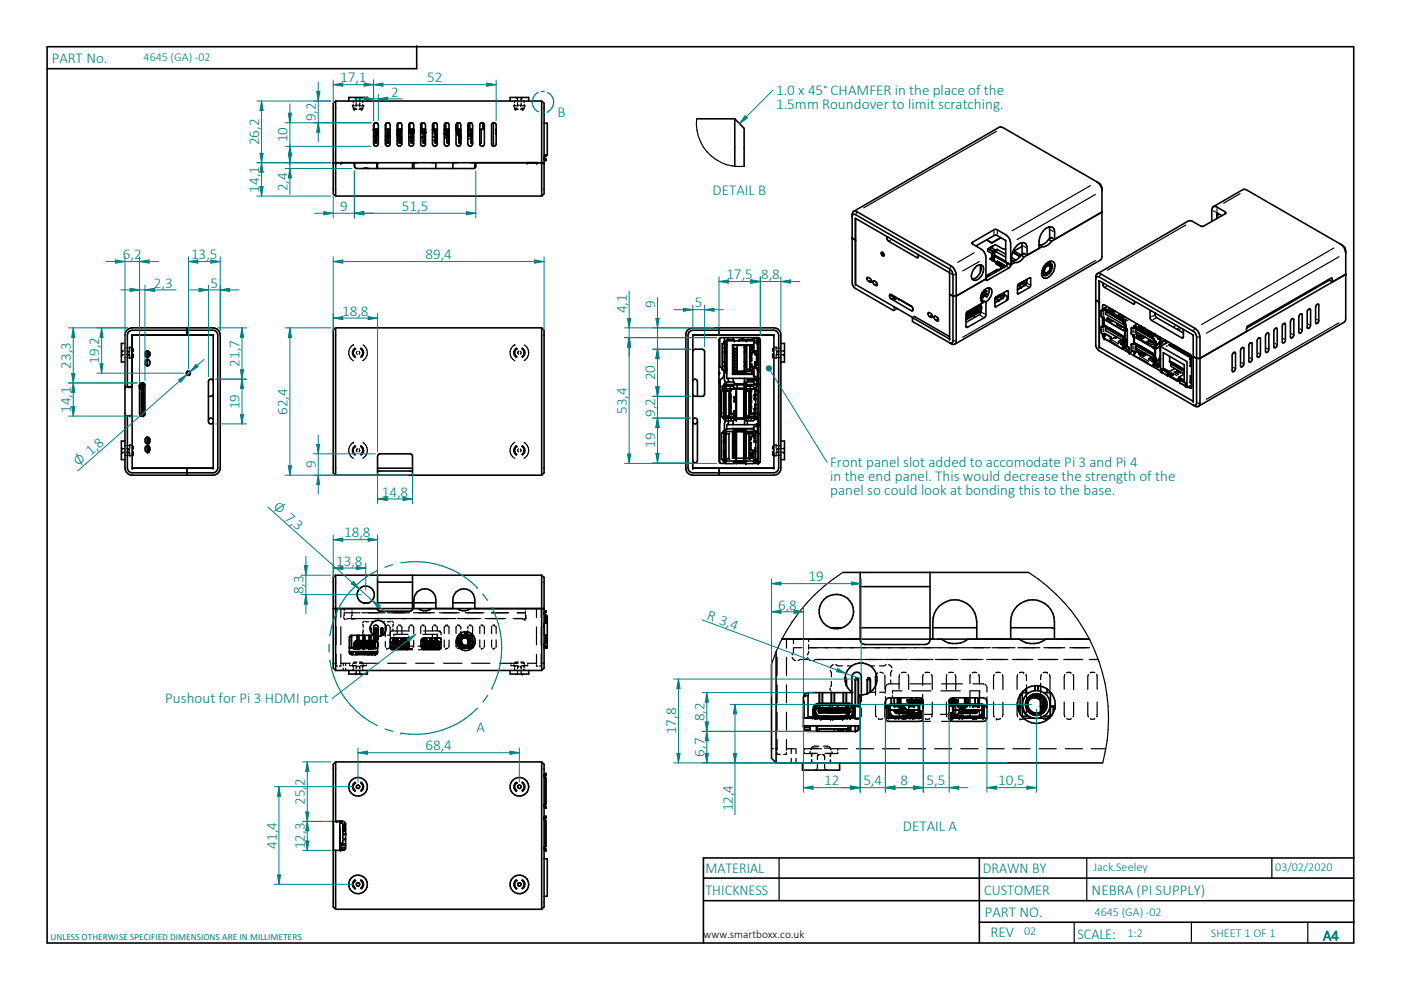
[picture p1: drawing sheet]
<svg xmlns="http://www.w3.org/2000/svg" width="297mm" height="210mm" viewBox="0 0 297 210" stroke-linecap="round" stroke-linejoin="round" font-family="sans-serif">
<defs><g id="words">
<g font-size="3.2" fill="#008080">
<text x="11" y="13.3">PART No.</text>
<text x="72.1" y="17.5">17,1</text>
<text x="90.6" y="17.5">52</text>
<text x="82.9" y="20.5">2</text>
<text x="164.5" y="20.1">1.0 x 45v CHAMFER in the place of the</text>
<text x="164.5" y="23.1">1.5mm Roundover to limit scratching.</text>
<text x="67" y="25.7" transform="rotate(-90 67 25.7)">9,2</text>
<text x="118.2" y="24.8">B</text>
<text x="54.9" y="30.8" transform="rotate(-90 54.9 30.8)">26,2</text>
<text x="61" y="30.1" transform="rotate(-90 61 30.1)">10</text>
<text x="54.9" y="40.9" transform="rotate(-90 54.9 40.9)">14,1</text>
<text x="61" y="40.6" transform="rotate(-90 61 40.6)">2,4</text>
<text x="151.1" y="41.3">DETAIL B</text>
<text x="72.1" y="44.7">9</text>
<text x="85.2" y="44.7">51,5</text>
<text x="26.1" y="54.9">6,2</text>
<text x="40.5" y="54.9">13,5</text>
<text x="90.2" y="54.9">89,4</text>
<text x="154" y="59.2">17,5</text>
<text x="161.4" y="59.2">8,8</text>
<text x="32.6" y="61">2,3</text>
<text x="44.6" y="61">5</text>
<text x="138.9" y="65.4" transform="rotate(-90 138.9 65.4)">9</text>
<text x="147.3" y="65.2">5</text>
<text x="72.6" y="67">18,8</text>
<text x="132.9" y="66.4" transform="rotate(-90 132.9 66.4)">4,1</text>
<text x="21" y="77.1" transform="rotate(-90 21 77.1)">19,2</text>
<text x="50.8" y="77.8" transform="rotate(-90 50.8 77.8)">21,7</text>
<text x="15" y="78.2" transform="rotate(-90 15 78.2)">23,3</text>
<text x="138.9" y="80.6" transform="rotate(-90 138.9 80.6)">20</text>
<text x="15" y="87.5" transform="rotate(-90 15 87.5)">14,1</text>
<text x="50.8" y="86.8" transform="rotate(-90 50.8 86.8)">19</text>
<text x="61" y="88" transform="rotate(-90 61 88)">62,4</text>
<text x="132.9" y="87.8" transform="rotate(-90 132.9 87.8)">53,4</text>
<text x="138.9" y="88.3" transform="rotate(-90 138.9 88.3)">9,2</text>
<text x="138.9" y="95" transform="rotate(-90 138.9 95)">19</text>
<text x="67" y="99.3" transform="rotate(-90 67 99.3)">9</text>
<text x="176" y="99">Front panel slot added to accomodate Pi 3 and Pi 4</text>
<text x="176" y="102">in the end panel. This would decrease the strength of the</text>
<text x="80.9" y="105.3">14,8</text>
<text x="176" y="105">panel so could look at bonding this to the base.</text>
<text x="73" y="113.9">18,8</text>
<text x="71.3" y="119.9">13,8</text>
<text x="171.4" y="123.2">19</text>
<text x="64.3" y="126" transform="rotate(-90 64.3 126)">8,3</text>
<text x="149.7" y="131.2" transform="rotate(20 149.7 131.2)">R 3,4</text>
<text x="165" y="129.2">6,8</text>
<text x="35" y="149.1">Pushout for Pi 3 HDMI port</text>
<text x="101" y="155.3">A</text>
<text x="143.3" y="155.7" transform="rotate(-90 143.3 155.7)">17,8</text>
<text x="149.3" y="153" transform="rotate(-90 149.3 153)">8,2</text>
<text x="90.2" y="159.1">68,4</text>
<text x="149.3" y="160.4" transform="rotate(-90 149.3 160.4)">6,7</text>
<text x="174.7" y="166.5">12</text>
<text x="183" y="166.5">5,4</text>
<text x="190.9" y="166.5">8</text>
<text x="196.5" y="166.5">5,5</text>
<text x="211.7" y="166.5">10,5</text>
<text x="64.6" y="170.7" transform="rotate(-90 64.6 170.7)">25,2</text>
<text x="155.4" y="172" transform="rotate(-90 155.4 172)">12,4</text>
<text x="58.7" y="180" transform="rotate(-90 58.7 180)">41,4</text>
<text x="191.4" y="176.1">DETAIL A</text>
<text x="64.6" y="180" transform="rotate(-90 64.6 180)">12,3</text>
<text x="149.6" y="185">MATERIAL</text>
<text x="208.4" y="185">DRAWN BY</text>
<text x="149.6" y="189.7">THICKNESS</text>
<text x="208.7" y="189.7">CUSTOMER</text>
<text x="231.4" y="189.9">NEBRA (PI SUPPLY)</text>
<text x="208.8" y="194.4">PART NO.</text>
<text x="210" y="198.7">REV</text>
<text x="228.4" y="199.1">SCALE:</text>
</g>
<g font-size="3.1" fill="#008080">
<text x="16.7" y="99" transform="rotate(-41 16.7 99)">O 1,8</text>
<text x="57.7" y="107.7" transform="rotate(42 57.7 107.7)">O 7,3</text>
<text x="280.5" y="199.4">A4</text>
</g>
<g font-size="2.6" fill="#008080">
<text x="30.4" y="12.9">4645 (GA) -02</text>
<text x="231.9" y="184.6">Jack.Seeley</text>
<text x="270.4" y="184.7">03/02/2020</text>
<text x="232.1" y="194.1">4645 (GA) -02</text>
<text x="217.1" y="198.3">02</text>
<text x="239.1" y="198.7">1:2</text>
<text x="256.7" y="198.7">SHEET 1 OF 1</text>
</g>
<text font-size="2.4" x="149.2" y="199">www.smartboxx.co.uk</text>
<text font-size="2" fill="#008080" x="10.7" y="199.3">UNLESS OTHERWISE SPECIFIED DIMENSIONS ARE IN MILLIMETERS</text>
</g></defs>
<g fill="none" stroke="#000" stroke-width=".34">
<path d="M10 9.9h277v190h-277zM88.3 9.7v4.9h-78.3M70.7 34.5h44.7M71.2 21.4v20.2M71.2 21.4l-.5 .5v19.2l.5 .5M71.2 21.4h43.6M74 21.4v-.7h3.9v.7M75.1 34.5l.1 .9M75.1 34.7l.1 .1M77 35.7l.6-.1 .5 .1M79.2 28.8v.1M79.2 26.3v1.1h1"/>
<path d="M79.3 26.2l.5-.2 .4 .5v4l-.4 .5-.5-.2-.1-.3zM79.3 27.4l-.1 .1M79.4 26.1h.6M79.4 27.4l-.2 .2M79.5 27.4l-.3 .2M79.5 27.4v2.8M79.5 30.2l.1 .2 .3-.2M79.5 30.2h.4M79.9 27.4v2.8M79.9 35.7v-.9l.1-.3v1.2M80 27.4v1.2h.2M81.7 27.4h1"/>
<path d="M81.7 28.9h.4M81.7 29.5l.2 .7-.1 .6M81.8 26.2l.6-.2 .3 .5v4l-.3 .5-.6-.2-.1-.3zM81.8 26.2v1.2M81.9 26.1h.6M82.1 30.2l.1 .2 .2-.2M82.1 30.2h.3M82.1 27.4v2.8M82.4 27.4v2.8M82.7 28.8l-.3 .1M84.2 28.5l.1 .4 .3 .1-.3-.3M84.2 27.4h1"/>
<path d="M84.2 28.2h.4M84.2 28.3h.4M84.2 29.1l.4 .2M84.2 29.8h.4M84.2 27.6h.1M84.3 26.2l.6-.2 .3 .5v4l-.3 .5-.6-.2-.1-.3zM84.3 27.6h.3M84.3 26.2v1.2M84.4 26.1h.6M84.6 27.4v2.8M84.6 27.4h-.3l-.1 .8M84.6 30.2l.1 .2 .3-.2"/>
<path d="M84.6 30.2h.4M85 27.4v2.8M85 29.8h.2M85 27.4v.2M85 28.2v1.1h.2M86.7 26.5v4l.1 .3 .6 .2 .3-.5v-4l-.3-.5-.6 .2-.1 .3M86.7 27.4h1M86.7 27.5l.3 .1v.2M86.7 29.3h.5M86.7 27.7h.2M86.7 28.2h.2M86.7 27.9h.4"/>
<path d="M86.7 28.1l.1 .1M86.7 27.8h.3M86.7 29.8h.5M86.7 29h.5M86.8 27.9l.1 .2M86.8 27.9l-.1 .1M86.8 27.9v.3M86.8 29v.3M86.8 27.6l.1 .1M86.9 26.1h.6M86.9 26.2v1.2M86.9 27.6v.1"/>
<path d="M86.9 28.1h.3M86.9 28.1l-.1 .1M86.9 27.7l.1 .1M87 27.6l.1 .1M87.1 27.4v.8h-.2v-.2h.2M87.1 28.2h.1M87.2 30.2v.2l.3-.2M87.2 30.2h.3M87.2 27.4v2.8M87.5 34.5v1.2M87.5 27.4v2.8M87.5 29.3h.2"/>
<path d="M87.5 28.1h.2M87.5 27.9h.1M87.5 29.8h.2M87.5 29h.2M87.5 28h.1M87.6 27.4l-.1 .8M87.6 28.2h.1M87.6 27.7l-.1 .1M87.7 27.4v.7M87.8 34.5v1.2M89.2 27.5l.3 .1M89.2 29.3h.5"/>
<path d="M89.2 27.7h.2M89.2 28.2h.2M89.2 27.9h.4M89.2 28.1l.1 .1M89.2 27.8h.3M89.2 29.8h.5M89.2 29h.5M89.2 26.3v1.1h1M89.3 27.9v.3M89.3 26.2l.6-.2 .3 .5v4l-.3 .5-.6-.2-.1-.3zM89.3 27.9l-.1 .1M89.3 27.9l.1 .2"/>
<path d="M89.3 27.6h.1M89.4 26.1h.6M89.4 28.1h.3M89.4 28.1l-.1 .1M89.4 26.1v1.3M89.4 27.6v.1M89.4 27.7l.1 .1M89.5 29v.3M89.5 28.1l.2 .1M89.5 27.6v.2M89.5 27.6h-.1M89.6 27.4v.8h-.2v-.2h.2"/>
<path d="M89.6 27.7l-.1 .1M89.7 27.4v2.8M89.7 30.2l.1 .2 .2-.2M89.7 30.2h.3M90 27.4v2.8M90 29.3h.2M90 29.8h.2M90.1 27.4v.8M90.1 28.2h.1M90.1 28.1h.1M91.7 27.4h1M91.7 27.5h.5"/>
<path d="M91.7 28.3h.5M91.7 29h.5M91.7 29.8h.5M91.8 26.2v1.2M91.8 26.2l.6-.2 .3 .5v4l-.3 .5h-.4l-.3-.5v-4zM91.9 26.1h.6M91.9 26.1v1.3M92 27.5v.1h-.3M92.1 27.6h.1M92.2 27.4v2.8M92.2 30.2l.1 .2 .3-.2M92.2 30.2h.4"/>
<path d="M92.4 34.5v1.2M92.6 27.5h.1M92.6 28.3h.1M92.6 29h.1M92.6 29.8h.1M92.6 27.6h.1M92.6 27.4v2.8M94.2 27.4h1M94.2 29.1h.6M94.2 28.5h.6M94.2 27.4h.2v1.1M94.2 27.8h.2"/>
<path d="M94.2 28.2h.2M94.2 28.3h.2M94.2 28.4h.2M94.3 26.2v1.2M94.3 26.2l.6-.2 .3 .5v4l-.3 .5h-.4l-.3-.5v-4zM94.4 26.1h.6M94.4 27.4v1.1M94.5 26.1v1.3M94.8 30.2l.1 .2 .2-.2M94.8 30.2h.3M94.8 27.4v2.8M95.1 27.4v2.8"/>
<path d="M95.1 29.1h.1M95.1 28.5h.1M95.1 27.9h.1M96 34.5v1.2M96.7 26.4v1h1M96.8 27.4l.2 1.2M96.8 26.2l.6-.2 .3 .5v4l-.3 .5-.6-.2-.1-.3v-4zM96.9 26.2v1.2M96.9 26.1h.6M97 26.1v2.6M97 28.7l.3 .3M97 28.7h.3"/>
<path d="M97.2 28.7l.1 .1M97.3 27.4v2.8M97.3 30.2l.1 .2 .3-.2M97.3 30.2h.4M97.7 27.4v2.8M99.2 27.4h1M99.2 28.8h.7M99.2 28.7h.7M99.3 26.3v1.1M99.3 26.2l.6-.2 .3 .5v4l-.3 .5-.6-.2-.1-.3v-4zM99.4 27.4v1h-.2M99.5 28.8l-.3 .2"/>
<path d="M99.6 26.1v1.3M99.9 27.4v2.8M99.9 30.2h.3l-.1 .2zM99.9 29.3l-.7 .2M100 26.1h-.6v1.3l-.2 .6M100.7 34.5v1.1M100.9 34.5l-.1 1-.4 .2h-24.8l-.4-.2-.1-.3M101.7 30.2h.3l-.1 .2zM101.8 26.2l.6-.2 .3 .5v4l-.3 .5-.6-.2-.1-.3zM101.9 26.1h.6v1.3M102 27.4v2.8M102.4 26.1v1.3"/>
<path d="M102.7 26.3v1.1h-1M104.3 26.2l.6-.2 .3 .5v4l-.3 .5-.6-.2-.1-.3zM104.4 26.1h.6M104.6 26.1v4.9M108.2 21.4v-.7h3.9v.7M114.8 21.4l.6 .5v19.2l-.6 .5M114.8 21.4v20.2M115.4 26.1h.6v6.8h-.6M115.6 32.9v.2M115.8 32.9v.2l-.4 .1v.5l.2 .1v.2h.2l-.1-.4h-.3M232.9 38.8a1.49 1.49 0 0 1 .7 1.2v14.4l-.3 .7-30.9 17.9M232.9 38.8l-20.7-11.9-.3 .1-30.9 17.8"/>
<path d="M232.9 38.8l.5 .8 .2 .8M71.2 41.6h43.6M180.7 50.5l.7 .4M180.7 45.9l.2-.4h.5l19.9 11.5a1.66 1.66 0 0 1 .8 1.3v14l-.3 .4h-.5M181.4 46.3v14M181.4 46.4v13.9l12.1 7M181.4 46.3l19.9 11.5M183.8 58.9a.66 .66 0 0 1 .7 .2 .66 .66 0 0 1 .1 .8l-.2-.1a.89 .89 0 0 1-.6-.9zM185.1 59.6l.1-.1a.74 .74 0 0 1 .7 1.1l-.2-.1a.8 .8 0 0 1-.6-.9zM186.9 53.5a.5 .5 0 0 1 .5 .2 .5 .5 0 0 1 0 .6 .5 .5 0 0 1-.5-.3 .5 .5 0 0 1 0-.5zM187.1 53.5v.2M187.3 53.7l-.1 .1 .2 .2"/>
<path d="M187.4 54.2l-.4-.6 .1 .3 .3 .3M188.2 50.2l-.1 .6 .3 .3 6.2 3.6 .1-.3-.1-.5M201.3 57.9v14l-7.8-4.5M206.8 56.7a.93 .93 0 0 1 1.1-.6 .93 .93 0 0 1 .6 1.1 2.34 2.34 0 0 1-2 2.2 1.13 1.13 0 0 1-.3-1.7zM207.9 56.1v1.6M207.9 56.1a2.36 2.36 0 0 1-1.8 3.1M209 59.1l-6.3 3.7h-.6l-.8-.4M209 58.8h.1M209.4 52.7l1.1 .7M209.4 52.7v.6l1.1 .5M209.5 58.3l.1 .1-.6 .1M209.5 58.3v.1"/>
<path d="M209.9 54.9l.3-.1-.3 .1M209.9 54.9l1.4 .8M210 54.9l1.3 .8M210 52.5v.5l1.1 .6v-.6M210 52.5l1-.6 1.7 .9h.5M210 52.5l1.1 .5M210.2 54.7l.2 .4M210.3 53.8v.9h-.1M210.3 54.6l-.1 .1M210.4 55.1l.1 .1M210.4 52.2l-1 .5M210.5 53.4v.4"/>
<path d="M210.5 55.1l.9 .5M210.8 54.2v.9l-.2-.1M210.8 54.9l-.3 .3M210.8 53.2l-.3 .2M210.8 53.2l2.4 1.3M210.8 53.2v.5l-.3 .1M210.9 54.1l2.3 1.3M210.9 54.1l.1 .3M210.9 54.1v.3M210.9 54.4l-.3-.2-.1 1M211 54.4l2.6 1.5M211 54.4h-.1"/>
<path d="M211.1 57.4h.1M211.1 57.4v.1M211.2 55.8v.2M211.2 55.8h.1M211.2 57.4h-.3l-1.4 .9M211.4 52.9v.2M211.4 52.9l-.3 .1M211.4 52.9l1.8 1M211.5 55.6v-.2l.1 .4M211.5 55.8l.1 .1M211.5 56l.1 .2M211.5 56h.1"/>
<path d="M211.5 55.8l.2 .1M211.6 56v.2M211.6 55.8l-.4 .2M211.6 55.5l-.4 .3M211.6 55.6l-.4 .2M211.6 55.8h.1M211.8 55.8v-.3l.3 .5M211.8 56.2l.2 .2M211.8 56l.2 .1M211.8 56.2l.2 .1M211.9 57.2l-.5-.1-.3 .3M211.9 55.7l-.4 .3"/>
<path d="M211.9 55.8l-.3 .2M212 56.3v.1M212 56l-.4 .2M212.1 56.9l.1 .1M212.1 56.9h.4l-.7 .3M212.1 56v-.2l.4 .5M212.1 56.9v.1M212.2 50.4l-1.9 1-1.1-.6M212.2 56.2l.2 .1M212.2 50.4l-1.9 1.1-1.2-.6M212.2 56.4l.1 .2M212.2 56.4h.1"/>
<path d="M212.3 56.4v.2M212.3 56.2l-.3 .2M212.3 55.9l-.5 .3M212.3 56l-.3 .3M212.5 56.2v-.2l.3 .4M212.6 56.4v.1M212.6 56.4l.1 .1M212.6 56.1l-.4 .3M212.6 56.3l-.3 .1M212.7 56.4l-.4 .2M212.7 56.5l-.4 .1v.3M212.7 56.5l.2 .1"/>
<path d="M212.8 56.4v-.2l.2 .4M213 56.3l-.3 .2M213 56.5l-.2 .1M213 56.6h-.1M213.2 51l-1.7-1-.6-.1-4 2.3M213.2 51v4.5l1.1 .6M213.3 56.4l-4.3 2.5M213.3 56.4l-.1 .1M214.3 56.1l-.6-.3-.4 .6M214.3 56.1v-4.5a2.37 2.37 0 0 0-1.1-1.9l-1.7-1-.6-.1-4.7 2.8-.1 .1 .1 .2a4.3 4.3 0 0 1 2.6 2.1l.2 .8v4.6l.2 .3 4.7-2.7 .4-.6M214.5 54.6l.9 .6M214.7 53.5l1.6 .9"/>
<path d="M214.8 53.4v.2M214.8 53.4l1.5 1M215 53.3l-.2 .1M215 53.2l1.5 .9M215 53.2v.5M215.1 55.7l-.8 .4M216.5 54.1a2.15 2.15 0 0 1-2 1.2l.6 .4M216.5 54.1l.6 .4M216.6 51.5l.1 2.4h.1M216.7 59.9h-.1M216.7 59.9l-.9 .6M216.7 52.2l-1.7 1"/>
<path d="M216.7 59.8l-.3 .2M217 59.7v.2M217.1 53.7v.1M217.1 59.6v.2M217.1 53.7l.7 .4M217.1 59.7l-.2 .4-.4 .2-.3-.1M217.1 53.8l-.6 .3M217.1 54.5a2.15 2.15 0 0 1-2 1.2M217.6 59.3v.7l-.2 .3M217.7 59.2a1.23 1.23 0 0 1-.3 1.3l-.9 .5M217.8 54.1v-1.5a1.1 1.1 0 0 0-.8-1.2 1.1 1.1 0 0 0-1.3 .6 4.3 4.3 0 0 0-1.2 4l-.2 .1M218.4 58.9v.1"/>
<path d="M220.8 58.2l.6 .2M221 52.3l-3.9 2.2M221 58.3h-.2M221.7 56.2a.81 .81 0 0 1 1.4 0 2.13 2.13 0 0 1-1.4 2.3 .86 .86 0 0 1-.5-1.5zM221.8 56.4l.3-.3h.6a1.36 1.36 0 0 1-1.2 2 1.18 1.18 0 0 1 .3-1.7zM221.9 56.4l.6-.2a1.05 1.05 0 0 1 .2 1.1 1.05 1.05 0 0 1-.9 .7h-.2a1.03 1.03 0 0 1 .3-1.6zM222.1 56.3h.4a1.06 1.06 0 0 1-.8 1.6l-.3-.4M222.2 56.3l.4 .2 .1 .4M222.3 55.5l.5 .3M222.3 48.1l.2 .1M222.3 50.8a2.14 2.14 0 0 1-2 1.1l.7 .4M222.3 50.8l.7 .3"/>
<path d="M222.4 48.1a.92 .92 0 0 1 .9 .2 .92 .92 0 0 1 .3 .9v1.6l-.7-.4M222.4 48.1a4 4 0 0 0-2.1 4.6l-2.5 1.4M222.5 48.1v2.5M222.5 55.4a.84 .84 0 0 1 .9 .2 .84 .84 0 0 1 .2 .9 2.76 2.76 0 0 1-2 2.5l-.4-.1-.4-.6M222.5 55.4a3 3 0 0 0-1.7 2.9M222.6 55.4v.3M223 50.4l-.7 .4M223 51.1a2.36 2.36 0 0 1-2 1.2M232.3 59.1l.2-.4h.5l20 11.5a1.49 1.49 0 0 1 .7 1.3v14l-.2 .4h-.5M232.5 58.1l.3-.1 .6 .1 19.9 11.5a2.4 2.4 0 0 1 1.1 1.9v14a.77 .77 0 0 1-.5 .8 .77 .77 0 0 1-.9-.4l-20-11.5a1.66 1.66 0 0 1-.7-1.2v-14.5zM233.6 45l-10.6 6.1M256.9 46.9v-2.4a.66 .66 0 0 1 .4-.7 .66 .66 0 0 1 .7 .1l1.8 1 .1 .3-4.9 2.8-.5-.1-1.7-1-.8-.1-19.3 11.2"/>
<path d="M257.3 43.8l6.3-3.6 .3-.1 20.3 11.7M258 45.1v1.3M258 45.1l1.1 .6M258.1 45.8v.5M258.1 45.2l-.1 .3 .1 .3M258.4 45.3l-.3 .5M281.4 59.4v.2M282.5 59.8l-.7-.4-17.5 10.2M282.5 59.8l2.8-1.6-30.9 17.8M282.5 59.8l-.1-.8h-.3l-17.5 10.1a1.08 1.08 0 0 0-.3 1.2l-9.9 5.7M284.2 51.8a1.72 1.72 0 0 1 1.1 1.4l-.1 14.9-31.1 18M284.2 51.8a2.4 2.4 0 0 1 1.1 1.8"/>
<path d="M26.5 72.8h-.8v4h.8M27.1 69.8l.9-.3h17.2a1.55 1.55 0 0 1 1.5 1.5v28.2a1.55 1.55 0 0 1-1.5 1.6h-17.2a1.55 1.55 0 0 1-1.5-1.6v-28.2l.3-.9zM28 71v17.1M30.9 76.4l.2-.2h.3a.71 .71 0 0 1 .4 .8 .71 .71 0 0 1-.7 .6 .86 .86 0 0 1-.2-1.2zM30.9 74.6l.5-.2a.76 .76 0 0 1 0 1.4h-.3a.89 .89 0 0 1-.2-1.2zM31.2 74.4v1.4M31.2 76.2v1.4M31.2 75.2h.6M31.2 75.1l.3 .1M31.2 74.9h.6M31.2 75h.6M39.6 69.5v1.5"/>
<path d="M39.7 78.8v.7M71.2 69.5h43.6M71.2 69.5v31.3M71.2 69.5l-.5 .5v30.2l.5 .6M114.8 69.5l.6 .5v30.2l-.6 .6M114.8 69.5v31.3M145.7 70.1l.3-.3 .9-.3h17.2a1.48 1.48 0 0 1 1.5 1.5v28.2a1.46 1.46 0 0 1-1.5 1.6h-17.2a1.48 1.48 0 0 1-1.5-1.6v-28.2zM146.2 70.3l.7-.3h17.2a1.01 1.01 0 0 1 1 1v28.2a1.01 1.01 0 0 1-1 1h-17.2a1.01 1.01 0 0 1-1-1v-28.2zM146.9 74.4l.5-.4h1.5l.2 .1 .3 .4v9l-.3 .5h-.2h-1.5l-.3-.1-.2-.2M146.9 71h17.2v28.2h-17.2zM152.4 69.5v1.5M152.4 77.7l.2 .1"/>
<path d="M152.4 78.8l.2 .3-.2 .4M152.5 69.5v1.5M152.6 71.7v6.1M152.6 77.8l.5 .3M153.4 78.4l.1 .4 .5 .1M153.6 73.9l.2-.2a.56 .56 0 0 0 0 .8l-.2-.1M153.6 71.6v.8M153.6 78.9l.1 2.5M153.6 72.9h-.5v5.5h.5M153.6 73.7h.3v.8l-.3 .1M153.6 76.7h.3v.9h-.3M153.6 79.2l-.1 .6-.9 .7"/>
<path d="M153.6 76.7h.2a.61 .61 0 0 0 0 .9l-.2-.2M153.7 72.6h.4M153.7 78.7h.4M153.7 76.7l-.1 .2M153.9 78.4h.2M153.9 72.9h.2M153.9 72.9v5.5M153.9 72.9l.2 .1M154 72.3l-.5 .1-.1 .5M154 78.8l.1 .5M154.1 72.5l-.5 .1v6.1l.1 .1h.4M154.1 78.3l-.2 .1"/>
<path d="M154.4 71.6v.4M155.3 73.1h4.3M155.3 73.1v6.3M155.3 79.4h4.3M155.3 73.1l.2 .1M155.4 71.6v.4M155.5 75.4h.8M155.5 75.8h.8M155.5 75.1h.8M155.5 73.2v6M155.5 78.8h4M155.5 74.5h.8"/>
<path d="M155.5 76.7h.8M155.5 76.4h.8M155.5 77h.8M155.5 77.7h.8M155.5 74.2h.8M155.5 74.8h.8M155.5 76.1h.8M155.5 77.3h.8M155.5 78h.8M155.5 78.6h.8M155.5 79.2h4M155.5 73.2h4"/>
<path d="M155.5 79.2l-.2 .2M155.5 73.9h.8M155.5 78.3h.8M155.6 74.5l.1 .2-.1 .1M155.6 76.4l.1 .2-.1 .1M155.6 73.9l.1 .1-.1 .2M155.6 75.1l.1 .2-.1 .1M155.6 75.8l.1 .1-.1 .2M155.6 77l.1 .2-.1 .1M155.6 77.7l.1 .2-.1 .1M155.6 78.3l.1 .2-.1 .1M155.7 78.9h2.5"/>
<path d="M155.7 72.3l-.1-.3h-1.5l-.1 .5M155.7 78.8v.4M156.3 73.2v5.5M156.3 78.8v.1M156.6 72.2v.1M156.8 72.1h1.4M156.8 72.1v.2M156.8 72.1l-.2 .1M157.7 78.7v.1M157.7 71.6l-1.1 .6M157.8 73.9l.3-.2a.56 .56 0 0 0 0 .8l-.3-.1M157.8 73.2v5.5h-2.3"/>
<path d="M157.8 78.7l.1 .1M157.8 76.7h.3v.9h-.3M157.8 76.7h.2M157.9 77.6v1.1h.9M157.9 73.2v.5M157.9 74.6v2.1M157.9 73.7h.2v.8l-.3 .1M157.9 76.7l-.1 .2M158 74.5l-.2 .1M158 77.6h-.2M158.1 76.7a.61 .61 0 0 0 0 .9l-.3-.2M158.2 78.4h.9"/>
<path d="M158.2 73.2v5.2M158.2 72.3l.2-.3h1.4l.1 .3M158.2 78.8l.1 .4M158.3 73.2v5.1M158.3 78.3h.7M158.3 78.3l-.1 .1M158.8 78.7v-.2h.6v.2M158.8 78.7v.1M159 73.2v5.1M159 78.3l.1 .1M159.1 74.8h.2v.6h-.2M159.1 74.9h.2"/>
<path d="M159.1 73.7h.2M159.1 73.2v5.2M159.1 73.6h.2v.6h-.2M159.1 75.9h.2v.6l-.2-.1M159.1 77.1h.2v.6h-.2M159.1 74.1h.2M159.1 75.4h.2M159.1 75.9h.2M159.1 77.1h.2M159.1 77.6h.2M159.4 78.7h.1M159.4 78.7v.1"/>
<path d="M159.5 73.2v1.6M159.5 77.7v1.5M159.5 77.7h.6M159.5 74.8h.6M159.5 77.7l.1 .2M159.5 79.2l.1 .2M159.6 71.8h1.2M159.6 71.6v.4M159.6 73.1v1.5M159.6 77.9v1.5M159.6 74.6h.7M159.6 77.9h.7"/>
<path d="M159.6 74.6l-.1 .2M159.6 73.1l-.1 .1M159.8 74.4h.8M159.8 72.6h.9v1.9h-.9zM159.8 78h.9v1.9h-.9zM159.8 72.7h.8v1.7M159.8 79.8h.8M160.1 76.7v.9M160.1 75.2h.4M160.1 74.8v.4M160.1 77.2v.5M160.1 77.7l.2 .2"/>
<path d="M160.1 77.2h.4M160.1 77.2l.2 .2M160.3 77.4h.3M160.3 74.6v.5M160.3 77.4v.5M160.3 76.7l.1 .2M160.3 75.1h.3M160.3 74.6l-.2 .2M160.3 75.1l-.2 .1M160.4 76.7h-.3l.2 .5M160.4 75.2v2M160.4 76.7h-.2"/>
<path d="M160.5 75.2v2M160.5 77.2l.1 .2M160.6 78.1h-.8M160.6 75.1v2.3M160.6 78.1v1.7M160.6 72.1h.2M160.6 75.1l-.1 .1M160.7 71.9v.2M160.7 71.6l.2 .1 .3 .4v25.6M160.8 71.9h-.2v.4M160.8 72.6h.1M160.8 78.8v.1"/>
<path d="M160.8 72.4h.1M160.8 72.3h-6.7v7.9h6.8M160.8 72.5h.1M160.9 72.9v5.5M165.6 72.8h.7v4h-.7M189.1 62.6l.5 .3v.6l-.2-.2v-.4l-.3-.2zM189.9 63.3l-.3 .2M190 63.1l-.1 .4M190.2 65.4l-.7 .4-8.1-4.6a1.66 1.66 0 0 1-.7-1.3v-14.4a.64 .64 0 0 1 .3-.7 .64 .64 0 0 1 .7 .1l20 11.5 .6 .6 .4 1.3v14.3a.75 .75 0 0 1-.7 .5 .75 .75 0 0 1-.7-.4M190.5 63.4l2.8 1.6M193.2 64.9l.3 .4 .1 .4-.2 .2-4.5-2.5-.3-.4v-.5l.3-.1 4.4 2.6M193.5 67.4l.4-.3 7.4 4.3"/>
<path d="M193.5 67.4v.8l7.8 4.5M196.9 66.3h.2a.71 .71 0 0 1 .5 1 .72 .72 0 0 1-.7-1zM198.2 67l.2 .1a.69 .69 0 0 1 .4 1l-.2-.1a.72 .72 0 0 1-.4-1zM204.8 67.4l.3 .1M205.1 66.6l.4 .1M205.2 67.5l-.4 .3M205.4 66.4l-.1-.1 .1 .1-.2 .1M205.4 66.2l2.5-1.4a.91 .91 0 0 1-.2 1.4l-2.3 1.3-.4-.1v-.2a1.06 1.06 0 0 1 .4-1zM205.4 67.1h.1M205.5 66.6l-.2 .1M205.5 66.5l-.4 .1M205.5 66.4l.2-.1v.2z"/>
<path d="M205.6 66.6l-.5 .1M205.6 66.1l.1 .1M205.7 66.1v.1M205.7 66.5l-.1 .1 .1-.1M205.7 66.5h-.2M205.7 66v.2M205.8 66.3v.2M205.8 66l.1 .1M205.9 66.1l-.2 .1M205.9 66.5h-.1M206 66.3l-.1 .2M206.1 66.4l.4 .3"/>
<path d="M206.2 66.3l-.2 .1M206.3 66.1l-.2 .2M206.4 66.2h-.1M206.5 66l-.1 .1M206.5 65.6l.1 .1M206.5 66.7l-1.1 .6h-.3l-.1-.2M206.5 66.7v.1M206.5 66.8l-1.3 .7-.2-.3M206.6 65.5l.2 .1-.2 .1zM206.7 65.6h.1M206.8 66l-.3 .1M206.9 65.8l-.1 .1"/>
<path d="M206.9 65.6l.2-.2v.2zM207 65.7l-.2 .2M207 65.3l.1 .1M207.1 65.7l-.1 .1M207.1 66.1h.2h-.2M207.2 65.5v.1M207.2 65.2l.1 .1h-.3M207.3 65.6l-.3 .1M207.3 65.2l.1 .3M207.3 65.1v.1M207.4 65.5h-.1M207.4 65.6l-.2 .1"/>
<path d="M207.4 65.5l-.1 .1M207.4 65.4h.1M207.6 64.6l.4 .3M207.8 64.9l.1 .3-.1 .7-1.3 .8M207.8 64.9l-.2 .1M207.9 64.9l-2.7 1.5-.2 .8M207.9 64.9a.76 .76 0 0 1-.2 1.2l-1.2 .7M207.9 63.4l.1 .3M207.9 63.4l1.1 .6M207.9 62.9l.1 .8M207.9 62.9l.4 .3M208 66h-.2"/>
<path d="M208 64.4v.4M208 65.9l-.2 .7-3 1.8M208 63.7l.5 .4M208.1 63.9l.4 .2M208.1 62.4l.3 .2M208.3 62l.4 .2h-.1M208.3 62.5l.1 .1M208.4 61.9l-.5 1M208.4 63.1l-.5 .3M208.4 61.9a1.3 1.3 0 0 1 1.7-.7 2.16 2.16 0 0 1-1.1 2.8M208.4 62.6v.5M208.4 61.9l.2 .3"/>
<path d="M208.4 62.6l-.5 .3M208.4 62.7l-.4 .2 .4 .2M208.5 61.8l.2 .3-.1 .1M208.5 61.7l.3 .3M208.7 62.7l-.3 .4M208.8 61.5l.3 .3M208.8 61.5l-.1 .1 .2 .2M208.8 61.5l.5 .3-.5 .2-.1 .4-.5-.3M208.9 61.8v.1M208.9 61.8l.1 .1M209 64v2.7l-.1 .5-3.8 2.2h-.3v-2.7l.2-.5 3.5-2.1M209 61.8h-.1"/>
<path d="M209.6 62.2l-.9 .5M209.6 61a2.09 2.09 0 0 1-.4 2l-.5-.3M211.1 63.2l.7 .4M211.2 63l2.3-1.3 .2-.1 .1 .2-.1 1.7-2.7 1.6-.1-1.6zM211.3 63h-.1M211.5 62.9l-.3 .1M211.7 62.7h.1M211.8 63.6l-.9 .5M211.8 63.6v.1M211.8 63.7l-.9 .5M211.9 62.7h-.1M211.9 62.6l-.1 .1"/>
<path d="M212 62.6l-.1 .1M212.3 62.5l-.2 .3-.4 .2-.2-.1 .7-.3M212.3 62.5l-1.3 .7M212.3 62.4v.1M212.8 62.1v.7l-.2 .3-.8 .5M212.9 62.4l.7 .4-.1 .6-.2 .2M212.9 62v.7l-.2 .5-.9 .5M213.2 62.7l-.3 .1M215.8 62.2h-.1M215.8 60.4l.7 .4M216 60.2l2.5-1.3v1.8l-2.7 1.6-.1-1.6zM216.1 60.2h.1"/>
<path d="M216.2 60.1v.1M216.2 60.2h.1M216.5 60.8v.2M216.5 61l-.8 .5M216.5 60.8l-.8 .5M217.4 60.4l-.9 .4M232.3 63.7l.7 .4M233.1 73.5l-.1-14 20 11.5v14l-20-11.4M233.5 69.3h.3M233.5 65.8h.3M233.8 65.8v-1.1l.3-.1 18.2 10.5M233.8 67.3v.1"/>
<path d="M233.8 70.8a.96 .96 0 0 0 .3 1l11.9 6.9M233.8 67.5l4.3 2.5M233.8 67.3v2M234 67.6l.1 .1M234 71l.1 .5M234 67.3v1.9l-.2 .1M234 70.7v.4l.2 .1M234.1 60.1l-.2 .1a.66 .66 0 0 0 .3 .8l6.2 3.5 .2-.3-.2-.4M234.1 65.4l-.1 .5h-.6v1.1l.2 .3h.4M234.1 65.4l-.3 .4M234.1 67.3v1.9l-.3 .2-.4-.1v1.2l.2 .2h.4M234.1 70.8l.1 .4"/>
<path d="M234.1 65.4l3.9 2.2M234.1 65.4l.1-.1 3.9 2.3M234.1 65.6l3.9 2.3M234.1 68.9v-1.2l4.4 2.5v1.3l-4.4-2.6M234.2 71.2v-.5l1.3 .8v.6M234.2 71.2l-.1 .5 3.9 2.3M234.3 71.2v-.5l1.2 .8M234.4 69.6v.5l3.7 2.1M234.4 69.6l3.7 2.1M234.4 66.1v.5l3.7 2.1M234.4 66.1l3.7 2.1M234.5 69.3l3.9 2.2"/>
<path d="M234.5 69.3l-.1 .3M234.5 65.9l-.1 .2M234.7 69.2l-.2 .1M234.7 65l-.7 .4M234.8 67.4l3.5 2M234.9 67.4l-.2 .2 .9 .6 .4-.2M235.3 65.3l-.3 .3 1 .5 .4-.1M235.5 65.4l-.4 .2M235.5 71.5v.6M235.8 65.6l.5 .3M235.8 65.6v.3l.5 .1M236.6 71.8l-.3-.3-.4 .3"/>
<path d="M236.8 71.5l-.4 .1M236.8 68.8l1.1 .6 .2-.1M237 68.6l-.2 .2M237.1 68.7l-.2 .1M237.4 66.5l-.3 .3 1 .6 .4-.2M237.6 66.6l-.4 .2M237.6 72.8l.3-.1 .4 .2M237.6 72.8l.3 .2M237.6 72.8v.2M237.8 72.1l-.7 .3 .6 .4M237.9 72.1v.3M237.9 72.1l-.7 .4"/>
<path d="M237.9 66.8l.1 .3 .4 .2M237.9 72.4v.8M237.9 72.4l.4 .3M237.9 66.8l.6 .3M238 67.6v.3M238 67.9l.4 .1v.5M238 73.6v.4M238.1 67.6v.2a.5 .5 0 0 1 .5 .2 .5 .5 0 0 1-.1 .6l.3 .2v1.2M238.1 67.6h-.1M238.1 73l.2 .1-.3-.2v.7M238.1 68.2v.5M238.1 71.7v.5"/>
<path d="M238.1 72.2l.2 .1M238.1 68.7l.2 .1M238.2 73.6l1.1 .7M238.2 73.6l.3 .1M238.2 73.6l-.2 .4M238.2 67.9l.2 .2M238.2 72.3l-.3 .1M238.3 72l.3 .3v1.2l-.1 .1-.2-.2zM238.3 68.5l.3 .4v1.1l-.1 .1-.2-.2zM238.4 68.1v.4M238.4 71.5v.4M238.4 71.5l-.3 .2"/>
<path d="M238.4 71.9l-.1 .1M238.4 68.1l-.3 .1M238.4 68.5h-.1M238.5 70.1l-.1 1.8M238.5 71.5h-.1M238.5 73.5l-.5 .1M238.7 70l-.1 .1-.1 2 .3 .2v1.1l-.2 .2M238.8 73.3l.5 .4v.6M238.8 69.6l.2 .2v3.5l-.2-.1M238.8 72.9l.2 .2M238.8 73.3l.5 .4v.6l-1.2-.6M238.9 72.1h.1"/>
<path d="M239 71.9l-.1 .1M239 72.7l-.1 .2M239 70.1l-.4 .2-.1-.1M240 72.9l-.1 .1M240 69.4l-.1 .1M240.1 74.5l-.7 .3M240.2 71.2l4.7 2.7v1.2l-4.4-2.5M240.3 74.5h.1M240.3 71l-.1 .2M240.4 74.5l.2 .4M240.4 71.3v.1M240.4 71v1.9h-.4"/>
<path d="M240.4 69.1v.5h-.6v1.1l.2 .3h.4v1.9l-.6 .1v1.2l.2 .2h.4M240.4 74.5l.3 .4M240.4 69.3l4 2.4v-.4M240.4 69.1l4 2.2M240.4 69.1l4.1 2.2M240.5 69.1l-.2 .4h-.3M240.5 71.4v1.2M240.7 74.9l-.3 .5 4 2.3M240.7 70.4h.2l.1 .8M240.7 73.9l.2-.1 .1 .8 .6 .1 .1 .4M240.8 69.6v.1M240.8 70.4l-.1 .1h.2"/>
<path d="M240.8 73.8l-.1 .2h.2M240.8 73v.2M240.8 73.3v.5l3.8 2.1M240.8 73.3l3.8 2.1M240.8 69.8v.5M240.8 70.3l3.8 2.2M240.8 69.8l3.8 2.1M240.8 69.6h-.1M240.9 73l3.9 2.3v.3M240.9 73l-.1 .3M240.9 69.6l-.1 .2M241 72.9l-.2 .1"/>
<path d="M241 71.2h.3M241 72.9l-.1 .1M241.1 71.2l.9 .6 .8-.3M241.1 68.7l-.7 .4M241.3 71.2l-.2 .1M241.5 71.2l.1 .4M241.5 71.2v.3M241.5 71.2h-.2M241.6 69.3v.2M241.6 69.3l3.9 2.3M241.6 69.3h.1l3.9 2.2M241.7 69l-.3 .2 .2 .2"/>
<path d="M241.8 71.2l.1 .2 .5-.1M241.8 69.1l-.3 .2M241.9 69.1l-.4 .2M242.1 74.5l-.7 .5 1 .5 .8-.4M242.1 74.5l.1 .5h.6l-.3 .1-.3-.1M242.4 71.2l-.6 .1M242.5 75.2l.3 .2M242.5 69.5v.1M242.5 69.6l.3 .1M242.6 69.6h.1M242.8 74.9l-.3 .3M242.8 69.7l-.2 .1"/>
<path d="M242.9 75l-.3 .2M243.5 76.2l1 .6 .2-.1M243.6 76.2l.7-.4v.4h.4M243.8 72.1l-.6 .4 .9 .6 .6-.3M243.8 70.3l-.2 .1M243.9 72.5l.1 .1M243.9 72.1l.1 .5M243.9 72.1l-.7 .5M244 72.6l.6-.1-.3 .1zM244 70.3l-.3 .1M244 65.9l-.2 .2v1.3l.4 .5 6.5 3.8 .2-.3v-1.2l-.2-.5M244.2 75.7l-.7 .5"/>
<path d="M244.3 76.1l.1 .2h.3v.2M244.5 77.4l1 .5M244.5 71.3v.2M244.5 71.3h-.1M244.6 71.9v.6M244.6 75.4v.5M244.6 75.9l.1 .1M244.6 72.5h.1M244.6 70.7l.3 .2M244.7 70.8h.2M244.7 72.2l.3 .4-.1 1.2-.2-.2zM244.7 75.7l.3 .3-.1 1.3-.2-.2z"/>
<path d="M244.7 73.4l-.2 .3 .2-.1M244.8 75.6l-.1 .1M244.8 71.8l-.2 .1M244.8 72.1l-.1 .1M244.9 66.4v.6l.3 .4 5.7 3.2M244.9 73.7l-.1 1.9M244.9 75.2l-.3 .2M244.9 77.2h-.3l-.2 .5M244.9 77.4l-.3-.1-.2 .4M244.9 72.3l.2 .2-.2 3.1 .2 .4v1.1l-.2 .3M244.9 70.9l-.2 .1M245 66.4l-.1 .1"/>
<path d="M245.5 71.6v.3l.5 .2-.2 .4M245.6 71.5v.2a.5 .5 0 0 1 .4 .3 .5 .5 0 0 1 0 .5l.2 .3v.5M245.6 71.5l-.1 .1M245.6 77.6l.4 .2M245.6 76.2h.2l-.5 .3M245.6 72.7l.2 .1-.5 .3M245.7 76.2l-.4 .4 .5-.3M245.7 72.7l-.4 .4M245.8 73.5l-.9 .5M245.8 75.9v1.4l.2 .2-.3-.1-.2 .5M245.8 76.9l-.2 .1M245.8 75.9l.2 .2"/>
<path d="M245.8 72.5v1.4l.2 .1M245.8 72.5l.3 .3v.6M245.8 72.9l-.5 .2M245.8 76.9l-.9 .5M246 74v1.7l-.2 .2M246 75.9v.1M246 77.6h-.3l-.2 .3M246 73.4l5.7 3.3v5.5l.9-.6M246 73.4v5.6M246.3 78.2l1.3 .8v.7l-1.3-.8zM246.3 78.9l1.2 .7M246.3 78.3l1.2 .7"/>
<path d="M246.6 78.3v-3.5l4.5 2.5v3.6l-1.1-.7-.3 .1M246.6 78.3l1.1 .6M246.6 78.3l.2-.2 1.1 .7M247 72.1l-.6 .4 .7-.4M247.1 72.8l.6-.3-1.7 .9M247.2 72.2l-.8 .3M247.4 73.4h.1M247.6 72.4l-.9 .7M247.7 79.5l.4 .1M247.7 78.9v.6M247.9 73l4 2.3M247.9 73l4.1 2.2"/>
<path d="M247.9 73l.1 .3 3.9 2.3M247.9 78.8v.5l.4 .2M247.9 78.8l-.2 .1M248 75.6v.9M248 76.5l3.1 1.8M248.1 79.9l1.6 1v-.6M248.1 79.6v.3M248.2 72.8l-.3 .2M248.3 77.2v.5l2.8 1.6M248.3 77.2l2.8 1.6M248.3 79.5v.3l1.4 .8M248.3 79.5l-.2 .1"/>
<path d="M248.4 76.9l2.7 1.6M248.4 76.9l-.1 .3M248.4 76.9l-.2 .1M248.5 76.8l-.3 .2M248.5 76.8l-.1 .1M248.7 79.3l-.3-.2-.7 .4M248.7 79.3v.2l-.6 .4M248.7 79.3l-.4 .2M248.9 73.2l1 .5M248.9 78.9l.9 .5M249 78.1l-1.1 .7M249.6 78.7l.2 .3 .5-.1"/>
<path d="M249.6 78.7l-.6 .3M249.6 78.4v.3M250 80v.8l-.3-.2M250 80l1.1 .6M250.2 78.8l-.4 .2-.2-.2M251 74.4l1 .6M251.1 79.3l-1.1 .7M251.9 75.3v.3M251.9 75.6h.4l-.1 .6 .3 .3v1.1l-.3-.1M252 75.2v.2a.48 .48 0 0 1 .5 .3 .48 .48 0 0 1-.1 .5M252 75.2l-.1 .1M252.3 79.7l.2 .3v1.1l-.3-.1"/>
<path d="M252.3 75.1l.3 .6v6.3l-.1 .3-.6-.3M252.4 76.2l.2 .2M252.4 79.7l.2 .2M252.6 77.6l-.1 .1M252.6 76.1l-.2 .1M253 75.6l.7 .4h.7M261.5 74.8l.4-.1 .1 .2v3.3a.56 .56 0 0 1-.7 .6l-.1-3.5zM263.3 73.8l.2-.1 .2 .2v3.3a.57 .57 0 0 1-.6 .6l-.1-3.5zM265 72.8l.3-.2 .2 .3v3.3l-.2 .5-.3 .1-.2-.3v-3.2zM266.8 71.7l.2-.1 .2 .2v3.3a.56 .56 0 0 1-.6 .6l-.1-3.4zM268.6 70.7l.3-.1 .1 .2v3.3a.56 .56 0 0 1-.6 .6l-.1-3.5zM270.3 69.7l.4-.1 .1 .2v3.3a.57 .57 0 0 1-.7 .6v-3.5z"/>
<path d="M272.1 68.7l.4-.1v.2v3.3l-.2 .5-.2 .1-.2-.2v-3.3zM273.9 67.6h.3l.1 .2v3.2a.56 .56 0 0 1-.6 .6l-.1-3.4zM275.6 66.6l.4-.1 .1 .3v3.2a.56 .56 0 0 1-.6 .6l-.1-3.5zM277.4 65.6l.4-.1 .1 .2v3.3a.57 .57 0 0 1-.7 .6v-3.5zM277.9 61.4l.2 .2M279.1 64.6l.5-.1v.2v3.3l-.2 .5-.3 .1-.2-.2v-3.3zM26.5 82h1.5v-11h17.2v28.2h-17.2v-11.1h-1.5M26.5 93.5h-.8v4h.8M27 82v-11a1.01 1.01 0 0 1 1-1h17.2a1.01 1.01 0 0 1 1 1v28.2a1.01 1.01 0 0 1-1 1h-17.2a1.01 1.01 0 0 1-1-1v-11.1M28 99.3h17.2M29.6 82.3h.1M29.6 82.4h.4"/>
<path d="M29.6 87.9h.5M29.7 81.6v6.4M29.7 81.4l-.1 .3h.5M29.7 81.4v.1M29.7 81.9v.5M29.7 87.9v.1M29.7 88h.3v.1M29.7 88l.6 .2M29.7 88.1h.2M29.8 82.3v.1M30 86.2h.2M30 85.6h.1"/>
<path d="M30 85l.2 .1M30 85h.2M30 84.4h.2M30 83.8h.2M30 86.1h.2M30 84.5h.2M30 83.7h.2M30 83h.2M30 87h.2M30 87.5h.2M30 86.4h.2M30 85.9h.2"/>
<path d="M30 85.3h.2M30 84.2h.2M30 84.8h.2M30 83.4h.2M30 84h.2M30 85.6h.2M30 86.7h.2M30 87.3h.2M30 82.3v5.6M30.1 81.7v.2h-.5M30.1 83v.4M30.1 85h.1"/>
<path d="M30.1 85.6h.1M30.1 87.5v.6M30.1 81.5v.5h-.5M30.1 87.8v.3h-.3M30.1 87.8h.2v.4M30.2 82.3v5.2M30.2 87.6v.1M30.2 83v.2M30.2 83.2h.2M30.2 87.5l.1 .2M30.2 87.2h.2v.3M30.2 87.4h.2"/>
<path d="M30.3 81.2v.3M30.3 83.4v.3M30.3 84v.2M30.3 84.5v.3M30.3 85.1v.2M30.3 85.6v.3M30.3 86.2v.2M30.3 86.7v.3M30.3 87.4l.1 .3h-.3v.1M30.3 81.2v.1M30.3 81.2h-.5l-.1 .2M30.3 81.2l.4 .2v.3v6.1v.2l-.4 .2"/>
<path d="M30.3 81.7h.1M30.3 81.2v1.1h-.6M30.3 87.7v.5M30.4 81.2v7M30.4 81.4l-.7 .1M30.4 83.4v.3M30.4 84v.2M30.4 84.5v.3M30.4 85.1v.2M30.4 85.6v.3M30.4 86.2v.2M30.4 86.7v.3"/>
<path d="M30.9 92.9l.5-.2a.76 .76 0 0 1 0 1.4h-.3a.89 .89 0 0 1-.2-1.2zM31.2 92.7v1.4M31.2 94.5v1.4M31.2 95.6h.3M31.2 94.7h.3v.1M31.2 93.7h.3M31.2 95.8h.1M31.2 93.9h.5M31.2 94h.3M31.3 93.7v.2M31.3 94v.1M31.3 94.5v.1"/>
<path d="M31.3 95.6v.2M31.3 94.6l.3 .1M31.3 95.6v.3M31.4 94.6v-.1l.3 .2M31.4 94h.2M31.5 92.8h.1M31.5 94.7h.2M31.5 94.5h-.4a.72 .72 0 0 0-.3 .8 .72 .72 0 0 0 .6 .6 .82 .82 0 0 0 .3-1.2M31.6 92.8h-.1l-.1 1.2M31.7 94.8h-.2v1h.1M39.6 99.3v1.5M45.2 80.8a.52 .52 0 0 0-.4-.4 .52 .52 0 0 0-.5 .2l-.1 8.8a.51 .51 0 0 0 .3 .4 .51 .51 0 0 0 .5-.1l.2-.2"/>
<path d="M45.2 83.7l-.2 .2-.8 .1M45.2 89a.52 .52 0 0 0-.4-.4 .52 .52 0 0 0-.5 .3l-.1 .3M80 99.9h7.5M80 99.3h7.5M146.9 99.3h17.2M146.9 89l.4-.4 .5 .3 .1 .3v8.4l-.1 .3-.5 .2-.4-.4M146.9 80.8l.4-.4 .5 .2 .1 3.4M147.9 89.4a.51 .51 0 0 1-.4 .4 .51 .51 0 0 1-.5-.1l-.1-.2M152.5 99.3v1.5M152.6 80.5v17.6M152.6 80.5l-.2 .1M153.3 97.4l.1 .4 .4 .1"/>
<path d="M153.3 88.3l.1 .5 .4 .1M153.4 92.8l.3-.1a.56 .56 0 0 0 0 .8l-.3-.1M153.4 95.8l.3-.1a.56 .56 0 0 0 0 .8l-.3-.1M153.4 87.4h.2M153.4 87.7l.1 .1M153.4 91.8h-.5v5.6h.5M153.4 93.6h.2M153.4 92.7h.3M153.4 95.7h.2M153.4 82.8h-.5v5.5h.5M153.5 87.8l.3 .1M153.5 96.6v1.1h.6"/>
<path d="M153.5 87.8v.8M153.5 93.6v2.1M153.5 91.5h6.6v6.2h-6.6l-.1-.1v-6zM153.6 81.9h-.5v.9M153.6 83.7v.1M153.6 97.9v.4M153.6 86.7v.1M153.6 87.4v.1M153.6 83.4l.1 .2M153.6 86.4l.1 .2M153.6 84.4v.1M153.6 82.5h.3"/>
<path d="M153.6 82.3l.1-.8h6.6l.1 .1v1.2M153.6 82.4v5.3l.2 .1M153.6 85.7h.2zM153.7 81.6h.9v.2h.5v-.2h2.7v.7M153.7 86.6h.1zM153.7 86.7l-.1 .8M153.7 88.9l-.1 2.5M153.7 82.7l-.1 .2M153.7 85.7l-.1 .2M153.7 92.7v.9M153.7 95.7v.9h-.3M153.8 83.6h-.2l.1 .1v.8"/>
<path d="M153.8 85.8l-.1 .2 .1 .5M153.8 91.8h.3M153.8 97.4h.3M153.8 82.8v5.5M153.8 91.8v5.6M153.8 91.8l.1 .2M153.8 88.3h.9M153.8 82.8h.9M153.8 82.8l.1 .1M153.8 91.4h-.4l-.1 .4M153.8 82.3l-.4 .1-.1 .4M153.8 97.7v.4l.2 .2h1.4l.2-.2v-.4"/>
<path d="M153.8 88.7v.4l.2 .1h1.4l.2-.1v-.4M153.9 82.8l-.3-.1h.2l-.1 .4 .1 .4M153.9 81.9h1.5l.2 .1v.4M153.9 82.9h.7M153.9 88.2h.7M153.9 82.4v.4M153.9 82.9v5.3M153.9 92v5.2M153.9 92h.7M153.9 97.2h.7M153.9 97.2l-.1 .2M153.9 88.2l-.1 .1"/>
<path d="M154 81.5l.1-.5h1.5l.1 .5M154 81.4h-.5l-.1 .5M154 81.9l-.2 .1v.4M154.1 82.4v.4M154.1 91.5h-.6v1.2M154.4 80.2l.1 .8M154.4 88.5v.1h-.9M154.4 88.4h.6M154.5 89.2l-.1 .8M154.6 82.9v5.3M154.6 92v5.2M154.6 97.2l.1 .2"/>
<path d="M154.6 88.2l.1 .1M154.7 87.4h.2M154.7 87.8h1.3M154.7 87.5h.4v.2M154.7 91.8l-.1 .2M154.7 87.5h.2v.3M154.7 82.8v5.5M154.7 82.8l-.1 .1M154.7 82.4v4.9l.2 .1M154.9 86.1h.1M154.9 85.3h.1M154.9 84.8v2"/>
<path d="M154.9 84.8h.1M154.9 82.8h.1v-.3h2.7v6.1M154.9 82.4v5M154.9 83.9h.1M154.9 83.5v1.1M154.9 87v.5M154.9 85.8h.1M154.9 86.3h.1M154.9 84.1h.1M155 88.5v.1h1M155.3 97.2h4.3M155.3 90.8v.1"/>
<path d="M155.3 91.5v5.7M155.3 90.8h4.3M155.3 90.8l.3 .3v.4M155.4 80.2l.1 .8M155.4 90.9h-1.4l-.2 .2v.4M155.5 94.8h.5M155.5 93.5h.2M155.5 92.2h.5M155.5 89.2l-.1 .8M155.5 91.5v5.5M155.5 97h.5M155.5 97l-.2 .2"/>
<path d="M155.5 92.5h.5M155.5 96.4h.2M155.5 96.1h.5M155.5 95.7h.5M155.5 95.4h.5M155.5 95.1h.5M155.5 94.4h.5M155.5 94.1h.5M155.5 93.8h.2M155.5 93.2h.5M155.5 92.9h.5M155.5 91.9h.6"/>
<path d="M155.5 91.6h.6M155.5 98.3h2.7M155.5 91.5h2.2v6.2h-1.6M155.5 91h2.6M155.6 82.3h2.5M155.6 91.4h2.5M155.6 97.9h2.5M155.6 88.9h2.5M155.7 84.2v.8M155.7 87.1v1.1l-.1 .1h-.9M155.7 96.2v.8M155.7 96.2h.3"/>
<path d="M155.7 84.2l.2 .4-.2 .4 .3-.2M155.7 87.9h.3M155.7 81.4h2.5M155.7 96.2a.57 .57 0 0 1 .1 .8M155.7 87.2l.2 .6M155.7 84.2l.3 .1M155.7 84.1h.3M155.8 87.9l.2 .1M155.8 94.1h.2M155.8 85h.2M155.9 87.2l.1 .1M155.9 96.2l.1 .2"/>
<path d="M156 93.3l-.3-.1 .2 .4-.2 .4 .3-.1M156 96.9l-.1 .1M156 96.1l-.2 .1M156 98v.2h.1M156 88.9v.3h.1M156 87.1l-.3 .1M156.1 83h-.1v5.7M156.1 98h2M156.1 82.3v.1M156.1 82.5v6.6M156.1 91.4v6.7M156.1 92h-.1v5.7"/>
<path d="M156.1 88.6h1.6M156.3 81.4v.9M156.3 82.4v.1M157.7 87.9h.3M157.7 92.8l.2-.1a.56 .56 0 0 0 0 .8l-.2-.1M157.7 97h.3M157.7 95.8l.2-.1a.56 .56 0 0 0 0 .8l-.2-.1M157.7 87.8h.3M157.7 93.6h.2M157.7 92.7h.2M157.7 95.7h.2M157.7 96.6h.2"/>
<path d="M157.7 88.6l.1 .1M157.7 87.9v.7M157.7 93.6v2.1M157.7 96.6v.4M157.7 98v.3M157.8 91.5l-.1 .1M157.8 82.4l-.1 5.3M157.8 83.7h.1M157.8 86.7h.1l-.1 .1M157.8 83.6h.2h-.1M157.8 83.4l.1 .2M157.8 85.7h.2z"/>
<path d="M157.8 86.4l.1 .2M157.8 87.4l.1 .1h-.1M157.8 84.4l.1 .1h-.1M157.8 82.5h.4M157.9 87.5h.1M157.9 80.2v1.2M157.9 82.4v.1M157.9 88.9v1.1M157.9 98v.3M157.9 81.1h.3M157.9 83.6v.1M157.9 86.6h.1"/>
<path d="M157.9 81.5l-.1 .1M157.9 82.7l-.1 .2M157.9 85.7l-.1 .2M157.9 83.7l-.1 .1M158 82.7h-.2l.3 .1M158 85.8v.7M158 82.8v5.5M158 91.8v5.6M158 91.8l.2 .2M158 88.3h1M158 82.8h1l-.2 .1M158 82.8l.2 .1"/>
<path d="M158.1 82.7l-.2 .4 .1 .4M158.1 82.4l.1-.5h1.4l.2 .1v.4M158.1 88.7l.1 .5h1.4l.2-.1v-.4M158.1 97.7l.1 .6h1.4l.2-.2v-.4M158.2 82.9h.6M158.2 88.2h.6M158.2 82.4v.4M158.2 82.9v5.3M158.2 92v5.2h.6M158.2 92h.6M158.2 88.2l-.2 .1M158.2 81.2h-.3v.2"/>
<path d="M158.2 81.1v.4M158.3 82.4v.4M158.4 81h1.4l.1 .5M158.4 81l-.2 .1M158.5 80.4h2.1v.3h-2.1M158.5 80.2v.8M158.5 89.2v.8M158.7 91.5h-.9l-.1 1.2M158.7 88.5v.1h-.9M158.7 91.6v.2M158.7 88.4h.5M158.8 92l.2-.2v5.6l-.2-.2"/>
<path d="M158.8 82.9v5.3M158.8 92v5.2M158.8 88.2l.2 .1M159 97h.5M159 96.1h.2v.5h-.2M159 94.8h.2v.6h-.2M159 93.8h.2v.6h-.2M159 92.6h.2v.6h-.2M159 87.4h.1M159 82.4v5.9M159 87.3l.1 .1M159 87.8h1.2"/>
<path d="M159 93.9h.2v.5h-.2M159 96.1h.2v.5M159 94.9h.2v.5h-.2M159.1 82.6h.2v.5h-.2M159.1 84.8l.1 .1M159.1 84.8l.2 .1v.5h-.2M159.1 82.4v5M159.1 83.6v.5M159.1 83.5h.1v.4M159.1 85.8h.1v.3M159.1 87h.1v.5M159.1 85.8v.5"/>
<path d="M159.1 87.1l.1 .4h-.2M159.2 83.9h.1v.5h-.2M159.2 84.8l-.1 .5M159.2 86.1h.1v.6h-.2M159.2 87.5h.2v.2M159.2 92.6v.5h-.2M159.2 88.5l.1 .1h.9M159.3 91.6l-.1 .2h-1.2M159.3 91.5h.2M159.5 91.5v1M159.5 95.5v1.5M159.5 95.5h.6"/>
<path d="M159.5 95.5l.1 .1M159.5 97l.1 .2M159.5 92.5h.6M159.6 90.8v.1M159.6 91.5v.9M159.6 95.6v1.6M159.6 92.4h.6M159.6 92.4l-.1 .1M159.6 90.8l-.1 .1M159.6 90.9h-1.4l-.1 .6M159.6 90.9l.2 .2M159.7 98.3h1"/>
<path d="M159.8 82.3h.6M159.8 92.1l.1 .1M159.8 98h1M159.8 97.5l.4 .1M159.8 91.4h.5l.1 .4M159.8 88.9h1M159.9 95.8l-.1 .1M159.9 87.9h.3M159.9 81.4h.9M159.9 87.8l-.1 .5h-.8M159.9 83.7v.8M159.9 86.7v.8"/>
<path d="M159.9 92.7v.9M160 87.5h.2M160 86.6h.2M160 93.6h.2M160 92.7h.1M160 84.5h.2M160.1 82.7v.9M160.1 85.7v.9M160.1 92.7h-.1l.1 .2M160.1 92.5v.6l-.1 .4 .2-.1M160.1 95.5l.1 .1h-.6M160.1 95v.5"/>
<path d="M160.1 95h.1M160.1 95l.1 .1M160.1 82.3l.3 .2M160.2 86.8l-.2-.1a.56 .56 0 0 1 0 .8l.2-.2M160.2 83.8l-.2-.1a.61 .61 0 0 1 0 .8h.2M160.2 82.5l-.1-.1h-6.6l-.1 .1v6.1h6.8M160.2 95.8h-.4v1.8h.4M160.2 82.8h.5v5.5h-.5M160.2 91.8h.5v5.6h-.5M160.2 92.9l-.1 .1h.1M160.2 92.5h-.1M160.2 83.6h-.2"/>
<path d="M160.2 82.7h-.1l.1 .1M160.2 83.4v.2M160.2 85.7h-.1l.1 .2M160.2 86.4l-.1 .2h.1M160.2 82.5v6.1M160.2 84.3l-.1 .2M160.2 82.5h-.9l-.1 .1M160.3 81.4h.1l.1 .5M160.4 81.6h-1v.2h-.6v-.2h-.9v.7M160.4 88.3v.3l-.3 .3M160.4 81.9h.5v5.5h-.2M160.4 97.6h.2"/>
<path d="M160.4 97.4v.2M160.4 97.6l-.1 .2-.5 .1M160.4 89.9h.4M160.4 90h.4M160.5 88.9h-.1M160.5 80.4l-.1 .3M160.6 90.4l-.8 .1M160.6 98v.3M160.6 88.9h-.8M160.6 90.5v1.3M160.6 97.4v.1M160.7 91.8v-1.4h-.9v1.8h.4"/>
<path d="M160.7 97.4v.2h-.3M160.7 88.1h.1M160.7 87.9h.1M160.7 81h-.2v.5h.3M160.7 81.5v.4M160.7 89.9v.1M160.7 98v.3M160.7 88.3l.1 .4M160.7 87.8h.1M160.7 87.5h.1M160.7 87.6h.1M160.7 88.3h.1"/>
<path d="M160.8 80.2v.1M160.8 87.5l-.1 .1M160.8 87.9l-.1 .2M160.8 88.9v.9h-.4v.2M160.8 98l-.1 .2M160.8 81.4h.1M160.8 87.8h.1M160.8 80.3l-.1 1.1M160.8 81.9v-10.3l-8.1 .1-.3 .4v25.6l.3 .5 1.2 .1M160.8 87.4v10.9M160.8 89.3v.1M160.8 90.1v.1"/>
<path d="M160.8 87.9h.1M160.8 90h-6.7v.9M160.8 91.9h.1M160.8 88.7h-.4v.2M160.8 89.6v.1M160.8 80.3h.1M161.2 97.8l-.3 .4-.2 .1M165.6 93.5h.7v4h-.7M249.7 80.3l.3 .2M250.1 80.4l1.3 .8v.7l-1.3-.7zM251.3 81.2l-1.2-.7v.7l1.2 .6M251.4 81.2v.6"/>
<path d="M252.6 81l-.1 .2M71.2 100.8h43.6M80 100.8v-4.1l.1-.2 .5-.3 6.6 .1 .3 .4v4.1M70.7 129h44.7M71.2 122v20.2M71.2 122l-.5 .4v19.2l.5 .6M71.2 122h43.6M74.1 137.4h5.9M74.1 138.2h5.9M74.1 138.4h.7M74.1 135h.4M74.2 138.2l-.1 .1"/>
<path d="M74.5 137.2h.5v.2M74.5 134.7v2.6h-.4M74.8 138.2v.4h-.6M74.8 138.2v.6l-.1-.1M75.1 136.8l.3 .5 .3 .1M75.2 136.8l.2 .4h.3h3.3M75.2 136.2l.5-.3h3.2a.74 .74 0 0 1 .6 .7 .74 .74 0 0 1-.6 .7h-3.2a.73 .73 0 0 1-.5-1.1zM75.2 136.8h.1M75.2 136.4h.1M75.2 136.4v.4M75.2 137.2v.2M75.3 136.2l-.1 .2"/>
<path d="M75.3 137l.1 .2M75.4 136.9l.3 .3M75.4 136.4h3.3M75.4 136h3.5l.4 .2M75.4 138.2v.6l.1-.6M75.4 138.6h.1M75.4 136.2l-.1 .1M75.5 136l-.2 .2M75.6 136.1l-.1 .1 .1-.1h3.1M75.6 136.6l.4 .1zM75.7 137.2h.1M75.7 136.8l3.1 .1"/>
<path d="M75.7 136.4v.2M75.7 136.7h.1M75.7 137.2h2.7M75.7 134.7v1.1M75.7 138.8v-.3h3v.3M75.7 138.6h3M75.7 136.7h3.2M75.8 137.4h2.5M75.8 136.8v.1M75.8 136h.4M75.9 137.4l.2 .1M76.1 134.7v1.1"/>
<path d="M76.1 136.4h.1M76.1 136l.1 .1M76.1 136.6h.3M76.1 136.7h.3M76.2 136.4v.1M76.2 137.2h-.1M76.2 137.4l-.1 .1M76.5 136.4v.3M76.5 137.2h.1M76.6 136.4h.1M76.6 136h1.4M76.6 136.7h.1"/>
<path d="M76.6 136l-.1 .1M76.7 136.4h.1M76.8 136.4h.1M76.8 136h.2M76.9 136.7h.1M77 127.8h1.1M77 134.7v1.1M77 136.4h.1M77.1 136.4h.1M77.1 136.7h.2M77.3 136.4h.1M77.3 137.2v.2"/>
<path d="M77.3 138.6v.2M77.3 134.7v1.1M77.4 136.7h.1M77.5 136.4h.1M77.6 136.7h.2M77.6 136.4h.1M77.7 138.6h.8M77.8 136.4h.1M77.8 136h-.1M77.8 136.7h.2M78 136l.1 .1M78 136.4h.1"/>
<path d="M78.1 137.2h-.1M78.1 136.4v.3M78.2 136.6h.3M78.2 136.7h.3M78.3 134.7v1.1M78.4 137.4l.2 .1M78.4 136.4v.1M78.4 136h.4M78.5 133.3l.1 .6 .7 .8h-4.8M78.5 133.3h.1M78.5 133.1l.1 .2M78.5 136.4h.1"/>
<path d="M78.5 136l-.1 .1M78.6 136.1h.1M78.6 136.4h.1M78.6 136.6v.1M78.6 133.3v.6M78.6 134.7v1.1M78.6 136.6h.3M78.6 136.7h.3M78.7 136.2l.2 .2M78.7 137.4l-.1 .1M78.8 136.1h.4l.1 .3M78.8 138.6h.1"/>
<path d="M78.8 136.4l-.1-.1h-3.2l-.1 .6M78.8 136.8l-.4 .4M78.8 136.4h.5M78.9 138.4l-.1 .1M78.9 136.4h.1M78.9 136.4l-3.2 .1M78.9 136.7l-.3 .5M78.9 136.7v.1M78.9 137.5h.1M79 138.7h.1M79 136.4v.4h-3.1M79 136.6v.1"/>
<path d="M79.1 138.2v.6M79.1 138.4h-.3v.3l.3-.1M79.1 138.4h-.1M79.2 137.3h.1M79.2 137.3v.1M79.2 137.3l-.3 .1M79.3 136.4l-.1 .7-.5 .1M79.3 136.2v.2M79.3 136.2l.1 .2M79.4 136.3l-.1 .7-.4 .2M79.4 137.2v.2M79.5 136.1h.5"/>
<path d="M79.5 136.1v1.3M79.5 136.1l-.6-.3-3.5 .1-.3 .5v1M79.5 133.3v2.8M79.5 138.2v.6h.2M79.5 133.3l.1-.2 .3 .2M79.5 133.3h.4M79.5 136.8l-.3 .5M79.9 133.3v2.8M79.9 138.2v.5M80 129.1l.3 .4 .3 .1h6.3l.5-.3 .1-.2M80 122v7M80 123.4h7.5"/>
<path d="M80 127.8h7.5M80.2 135v-2l-.1-.3-.6-.2-.3 .5v2.9M80.8 133.3l.1-.2 .2 .2M80.8 133.3v1.5M80.8 133.3h.3M81.1 133.3v1.3M81.8 132.8a1.68 1.68 0 0 0-1.9-1.3 1.68 1.68 0 0 0-1.4 1.8M81.8 132.8a1.69 1.69 0 0 1-1.8 2.1v3.4l-.2 .4-5.3 .1-.4-.2v-.3v-3.1v-.2l.4-.3M81.8 132.8l-.1 1.2M82.8 137.4h3.9M82.8 136.1h.3M82.8 137.4v.2l.3 .2h3.3l.3-.2v-.2"/>
<path d="M82.9 136.1v1.3M83.1 136.1v1.3M83.1 137.5h.1M83.1 136.9l.4 .4h2.5l.4-.4M83.3 136.6h.5v.2M83.3 137.2v.2M83.4 135.3v.6M83.7 136.1v.1h.5M83.7 135.3v.6M83.7 136.6l.1 .2M83.7 137.3v.1M83.8 136.8h1.9"/>
<path d="M83.8 136.5h1.9M83.9 136.8h.1M84 135.3v.5M84.1 136.8h.1M84.1 136.2l.6 .3M84.2 135.3v.5M84.2 137.3v.1M84.2 136.1v.1M84.2 136.1l.7 .4M84.3 136.8h.1M84.3 135.3v.5M84.3 137.3v.1"/>
<path d="M84.3 136.1l.7 .4M84.4 135.3v.6M84.4 137.3v.1M84.5 136.8h.1M84.5 137.3v.1M84.6 137.3v.1M84.7 136.8h.1M84.7 137.3v.1M84.7 137.2v.1M84.8 137.3v.1M84.9 136.8h.1M84.9 137.3v.1"/>
<path d="M85 137.3v.1M85 135.5h1.7M85 136.9l.4 .2M85.1 136.8h.1M85.1 137.3v.1M85.2 135.5l.1 .1M85.2 137.3v.1M85.2 135.8l.2 .1M85.2 136.9h1M85.3 135.6v.1M85.3 136.1h.1M85.3 135.7h1.4"/>
<path d="M85.3 135.6h1.4M85.3 136.8h.1M85.3 136.1v.1M85.3 137.3v.1M85.5 135.5v-.2l.1 .2M85.5 135.5l-.1 .1M85.5 137.1l.5 .1M85.5 136.8h.1M85.6 135.9h.3M85.6 135.5v.1M85.7 136.8h.5M85.8 137.3l-.1 .1"/>
<path d="M85.8 136.1v.1h-.5M85.8 136.6l-.1 .2M85.9 135.5v.1M85.9 135.5v-.2l.2 .2M86.1 135.5v.1M86.1 137.1h-1.5v.1M86.1 137.2h.1M86.2 135.8v.1M86.2 137.2l-.2 .2-.1-.1M86.2 136.9v-.8h-2.9v.8l.2 .3h2.5M86.2 137.2v.2M86.2 135.9h-2.9l-.2 .2v1.3"/>
<path d="M86.2 136.6h-.5v.2M86.2 136.9l-.2 .3M86.2 135.9l.2 1M86.3 137.1h.4M86.3 135.9h.4M86.4 137.2h.3M86.4 137.1h.3M86.4 136.8h.3M86.4 136.9h.3M86.4 136.7h.3M86.4 136.6h.3M86.4 137.1v.3"/>
<path d="M86.4 135.5v.1M86.4 135.5v-.2l.2 .2M86.4 137.2l.1 .2h.2M86.6 137.2v.2M86.6 135.5v.1M86.7 135.6v1.8M86.7 135.5h-1.7l.2 .3M86.7 135.8l-.6 .1M86.7 135.6v-.3h-.3h-3.6v2.1M87.5 122v7M87.8 129a3.4 3.4 0 0 1 1.1-3.8 2.31 2.31 0 0 1 3.5 2v1.8M87.8 127.8h4.6"/>
<path d="M88.7 129a2.31 2.31 0 0 0 2.8 0M89.5 137.2h.3M89.5 137.4h4M89.5 137.1h.4M89.5 137.1h.5M89.5 135.6l1-.1-.2 .3M89.5 135.7h.8M89.5 135.6h.8M89.5 135.9h.2M89.5 135.6l.1-.3h.3h3.5l.1 .3v1.8M89.5 137.4l.4 .4h3.2l.4-.4M89.5 135.6v1.8"/>
<path d="M89.5 136.8h.4M89.5 136.9h.4M89.5 135.5h1M89.6 137.1v.2l.1-.1M89.6 135.4v.1M89.6 135.5v.1M89.7 136.1v-.3l3.3 .1 .1 .2v1.3M89.8 135.9l-.1 .2M89.9 136.9l.4 .4h2.4l.4-.4M89.9 135.9h.1M89.9 137.1v.3M89.9 135.5v.1"/>
<path d="M90 135.5l.1-.2v.3M90 137.2l.2 .1M90 135.3v.2M90 136.1h3v.8l-.3 .3h-2.4l-.3-.3zM90 137.2v.2M90 135.9l-.1 .2v.8M90 136.6h.5M90.3 135.6v.1M90.3 135.8l-.2 .1M90.3 135.5v.1M90.4 137.3v.1M90.4 136.1l.1 .1"/>
<path d="M90.5 136.2h.5M90.5 136.1v.1M90.5 136.6l.1 .3M90.5 137.3v.1M90.5 136.8l-.3 .3h.8v.1M90.5 136.5h2M90.6 136.8h.2M90.8 136.8h.2M90.9 136.2l-.4 .4M91 136.1v.1M91 137.3v.1M91.1 136.8h.1"/>
<path d="M91.1 137.3v.1M91.1 135.3v.6M91.2 136.1h-.2M91.3 136.8h.1M91.3 135.3v.5M91.3 137.3v.1M91.4 136.1l-.7 .4M91.4 137.3v.1M91.4 135.3v.5M91.4 136.8h.2M91.5 136.1l-.7 .4M91.5 137.2v.1"/>
<path d="M91.5 135.3v.5M91.5 137.2l.1 .2M91.6 136.8h.1M91.7 135.3v.6M91.8 137.3v.1M91.9 136.8h.1M91.9 137.3v.1M92 136.1v.1l.5-.1M92 136.8h.2M92 137.3v.1M92.2 135.3v.6M92.2 136.8h.2"/>
<path d="M92.5 137.3v.1M92.5 136.8l-1.9 .1M92.6 135.3v.6M92.6 136.1h.1M92.6 136.6l-.1 .2M92.7 135.3v.6M92.9 137.2v.2M93 136.6h-.5v.2M93 137.2v.2M93.1 136.1h.4M93.2 136.1v1.3M96 129a3.4 3.4 0 0 1 1.2-3.8 2.31 2.31 0 0 1 3.5 2v1.8"/>
<path d="M96 127.8l4.7 .1M96.8 136.1h.2M96.9 136.1v.5M96.9 129a2.31 2.31 0 0 0 2.9 0M97 134.9h.2M97 135v1.9M97.3 136.2a1.54 1.54 0 0 0 2.3 1M97.3 134.5v.2M97.7 134.3v.4M97.7 134.2v.5M98 134.7h-.8v2.5h.6M98 135.4a.89 .89 0 0 1 1.4 .7"/>
<path d="M98.3 135.2a.98 .98 0 0 1 1 .3 .98 .98 0 0 1 .1 1.1M98.6 133.9v.6M98.9 133.9v.6M99 135.1l.4 .3 .2 .5M99 137.4h1.1M99.2 136.1h.2M99.2 134v.5M99.2 135.6v1.1M99.3 136.1v.6M99.4 136.1l-.2 .6M99.4 136.1v.2M99.5 134.7h.7v2.5h-.7"/>
<path d="M99.6 134.7a1.49 1.49 0 0 0-2.2 .7 1.49 1.49 0 0 0 1.1 2h-1.1M99.6 134.7a1.49 1.49 0 0 1 0 2.5M99.9 134.3v.4M100 137.2h.3M100 137.3h.2M100 137.2v.2M100.2 134.6v.1M100.2 136.1h.5v.4M100.2 137.1h.2M100.5 136.1v.8M114.8 122l.6 .4v19.2l-.6 .6M114.8 122v20.2"/>
<path d="M115.4 132.6v.1M115.4 130l.3-.1 .1-.4h-.2v.3h-.2v.5l.4 .1v1.7l-.4 .1v2.4l.4 .1v1.7h-.4v.5l.4 .3-.1-.3-.3-.1M115.6 130.4v1.7M115.6 134.7v1.7M115.8 130.6h.2v6.8h-.6M71.2 142.2h43.6M74 142.2v.7h3.9v-.7M108.2 142.2v.7h3.9v-.7M70.7 174.2h2.1l.4 .2v5.7M70.7 174.2v6.1M71.2 161.5v12.7M71.2 161.5l-.5 .6v30.2l.5 .5"/>
<path d="M71.2 161.5h43.6M72 175.4v3.4M72 174.2v6.1M72.1 174.2l.1 .1M72.2 174.2v.1M72.3 179.9h.2M72.5 174.2v.1M72.5 179.7v.5M72.6 174.2l-.1 .1M72.7 175.9h.1M72.8 175.5l.2 .2M72.9 174.9h.2"/>
<path d="M72.9 175.3h.2M72.9 175.8l-.1 .1M73 175v.2M73.1 175v.2M73.1 174.4l.1 .1M73.3 177.1v-.2h-.4l-.2 .2v.6l.2 .2h.4M73.3 174.8h-.4l-.2 .1v.6l.2 .2h.4M73.3 175.8h-.4l-.2 .2v.6l.2 .2h.4v-.1l-.1 .1M73.3 178h-.4l-.2 .2v.6h-.4v.1h1M73.3 179.7h-1v.3l.9 .1M73.3 179.2h-1v.1h1M114.8 161.5l.6 .6v30.2l-.6 .5"/>
<path d="M114.8 161.5v31.3M115.4 164.2v.6l.4 .1v5.6l-.4 .1v.4l.2 .1v.3h.2l-.1-.5-.3-.1M115.4 173.1v.8h.4v5.6l-.4 .1v.4l.2 .1v.3h.2l-.1-.5h-.3M115.4 164.4l.2-.1v-.3h.2l-.1 .5h-.3M115.4 173.5l.2-.1v-.3h.2l-.1 .4-.3 .1M115.6 164.9v5.6M115.6 173.9v5.6M71.2 180.3v12.5M71.2 192.8h43.6M72.2 180.3h.8M73 180.3h-2.3M73.2 180.1l-.2 .2"/>
<path d="M75.6 187.4l.4-.2 .2 .1v.4l-.5 .1zM109.8 187.4l.4-.2 .2 .1v.4l-.5 .1zM115.4 182.1h.6v7.9h-.6M149.1 191h138M149.1 186.2h137.9M207.6 181.9v18M207.6 195.5h79.5M287.1 181.9h-138v18"/>
<circle cx="39.9" cy="79.2" r=".45"/>
<circle cx="77.5" cy="126.1" r="1.84"/>
<circle cx="98.7" cy="136" r="1.17"/>
<circle cx="98.7" cy="136" r="1"/>
<circle cx="98.7" cy="135.9" r=".9"/>
<circle cx="98.8" cy="135.9" r="1.99"/>
<circle cx="75.9" cy="166.8" r=".37"/>
<circle cx="75.9" cy="166.8" r="1.98"/>
<circle cx="110.1" cy="166.8" r=".37"/>
<circle cx="110.1" cy="166.8" r="1.97"/>
<circle cx="75.9" cy="187.5" r="1.97"/>
<circle cx="110.1" cy="187.5" r="1.97"/>
</g>
<g fill="none" stroke="#000" stroke-width=".25">
<path d="M74.8 22.8l.1 .1M74.9 21.4v.3M74.9 22.1v.3M74.9 22.9h.1M74.9 22.9h.6M75 23.1h.1M75.1 23.1h.1M75.2 23.2h.1M75.2 23.2h.4M75.3 20.7h.1M75.4 20.7h.1M75.5 20.7h.1"/>
<path d="M75.5 22.4h-.8l.1 .2M75.5 22.2h.1M75.5 20.8v.5M75.5 21.8v.4M75.6 22.3h.1M75.6 22.3h.2M76 22.3h.2M76.2 22.3h.1M76.2 23.2h.4M76.2 22.2h.1M76.2 22.9h.7M76.3 20.9h.1"/>
<path d="M76.3 20.9v.4M76.3 21.8v.4M76.3 22.4h.8l-.1 .2M76.4 20.7h.1M76.4 20.7v.1M76.5 20.7h.1M76.6 23.2h.1M76.7 23.1h.1M76.8 23.1h.1M76.9 21.4v.4M76.9 22.1v.3M76.9 22.9v.1"/>
<path d="M77 22.8l-.1 .1M109 22.8l.1 .1M109.1 22.9h.1M109.1 21.4v.3M109.1 22.1v.3M109.1 22.9h.6M109.2 23.1h.1M109.3 23.1h.1M109.4 23.2h.1M109.4 23.2h.5M109.5 20.7h.1M109.6 20.7h.1"/>
<path d="M109.7 22.4h-.8l.1 .2M109.7 22.2h.1M109.7 20.8v.5M109.7 21.8v.4M109.8 22.3h.1M109.9 22.3h.1M110.2 22.3h.2M110.4 22.3h.1M110.4 23.2h.4M110.4 22.2h.1M110.4 22.9h.7M110.5 20.9h.1"/>
<path d="M110.5 20.9v.4M110.5 21.8v.4M110.5 22.4h.8l-.1 .2M110.6 20.7h.1M110.6 20.7l-.1 .1M110.7 20.7h.1M110.8 23.2h.1M110.9 23.1h.1M111 23.1h.1M111.1 21.4v.4M111.1 22.1v.3M111.1 22.9v.1"/>
<path d="M111.2 22.8l-.1 .1M211.2 27.9l-28.1 16.2M231.2 39.4l-16.6 9.5M181.4 46.3h.1M181.6 45l-.1 .3M184.6 59.4l-.3 .2M184.7 59.6l-.2 .1M188.9 50.8l-.3 .2M194.6 54.4l-.1 .1M201.3 57.2v.4M201.5 58l.3 .2M201.6 56.6l-.2 .2"/>
<path d="M202.3 58.3h.3M206.2 51.5v.1M206.5 53.6l-3.4 2M207.6 55.5l-3.5 1.9M209.1 59.3l.2 .1M209.6 58.3v.1M210.2 51.4v.1M210.3 51.4v.1M210.7 54.2l-.1 .1M210.7 49.1v.6M210.8 54.9l-.2 .1M211.2 57.4v.1"/>
<path d="M211.5 49.1v.6M212.6 56.6l.1 .1M213.4 56.5l.3 .2M213.8 55.9l.3 .2M217 52.2l.5 .3M217.2 59.8l.3 .1M218.4 59l.1 .1M222.8 48.8l.5 .3M232.2 55.2l-28.1 16.3M232.2 41.2l-16.6 9.6M233 59.5h.1M233.3 58.3l-.2 .2"/>
<path d="M251.4 47.7l-16.6 9.6M257.3 44.7l.4 .3M258 45.1h.1M258 44.2v.6M259.8 45v.2M262.9 41.1l-3.5 2M282.2 59.1h.2M282.8 52.6l-28.1 16.2M283.9 54.4l-28.1 16.3M25.7 75.4h.1M25.8 74.2h.1M25.8 74.3h.1"/>
<path d="M25.8 75.2h.1M25.8 75.2v.1M25.9 74.4h.1M25.9 75.2h.1M26 74.4h.1M26 74.4h.4M26 75.2h.4M26.5 73.8h.3M26.5 75.8h.3M26.8 75.2h.5M26.9 74.4h.4M27.2 75.8h.3"/>
<path d="M27.2 73.8h.3M27.3 75.2h.1M27.3 74.5h.1M27.3 75.1h.1M27.4 74.5h.1M27.4 74.5v.2M27.4 74.9v.2M27.5 75.2v.8l.2-.1M27.7 73.7l-.2-.1v.8M27.9 73.7l.2 .1v.7M28.1 75.8h.1M28.1 75.2v.6"/>
<path d="M28.1 75.8l-.2 .1M28.1 73.8h.1M28.1 75.7h.1M28.2 75.6h.1M28.2 73.9h.1M28.2 73.9v.1M28.3 74.1h.1M28.3 75.5h.1M28.3 74.1v.4M28.3 75.1v.4M74.9 73.1h.1M74.9 73.1a1.98 1.98 0 0 0 0 3.4"/>
<path d="M75.3 73.8a1.16 1.16 0 0 0 0 2M75.4 73.9h.1M75.4 73.9a1.02 1.02 0 0 0 0 1.7M75.7 74.5l-.1 .2 .1 .4M76.1 74.5l.2 .3-.2 .3M76.5 74h.1M76.5 73.7a1.18 1.18 0 0 1 0 2.1M76.6 74l.2 .4v.8M76.8 75.2l-.3 .4M76.8 75.2l-.2 .4M77 73.2a1.91 1.91 0 0 1-.1 3.3M109.1 73.1h.1"/>
<path d="M109.1 73.1a1.98 1.98 0 0 0 0 3.4M109.5 73.8a1.16 1.16 0 0 0 0 2M109.6 73.9h.1M109.6 73.9a1.02 1.02 0 0 0 0 1.7M109.9 74.5h.1M109.9 74.5l-.1 .2 .1 .4M110.3 74.5l.2 .3-.2 .3M110.6 74h.2M110.7 73.7a1.18 1.18 0 0 1 0 2.1M110.7 74h.1M110.8 74l.2 .4v.8M111 75.2l-.3 .4"/>
<path d="M111.2 73.2a1.91 1.91 0 0 1-.1 3.3M163.8 75.5h.1M163.8 74.1v.4M163.8 75v.5M163.8 74h.1M163.9 75.6h.1M163.9 73.9h.1M164 75.7h.1M164 73.8h.1M164 73.8v.6M164 75.1v.7l.2 .1M164.2 73.7l-.2 .1"/>
<path d="M164.4 73.6h.1v.7M164.5 73.8h.4M164.5 75.8h.3M164.5 75.2v.8l-.1-.1M164.7 75.1h.1M164.7 74.5v.2M164.7 74.9v.2M164.7 74.5h.1M164.8 75.1h.1M164.8 74.4h.1M164.8 74.4h.4M164.8 75.2h.4"/>
<path d="M165.2 75.8h.4M165.3 73.8h.3M165.6 75.2h.5M166.1 75.2h.1M166.2 74.4h-.5M166.2 75.2h.1M166.3 75.2h.1M166.3 74.3h.1M166.3 74.2h.1M166.3 75.4h.1M181.4 60.3h.1M185.8 60.2l-.2 .1"/>
<path d="M186 60.4l-.2 .1M188.8 62.5l-.1 .1M188.9 62.6l-.1 .1M189.3 63.2l-.2 .1M193.5 65.7l-.2 .1M197.5 66.9l-.2 .1M197.6 67.1l-.1 .1M198.8 67.6l-.3 .2M198.9 67.9h-.1M201.3 71.9h.1M202.2 72.3h.3M204.8 67.1l.2 .1"/>
<path d="M204.8 66.8l.2 .2M204.9 69.3h.1M205.1 66.7l.2 .1M205.1 66.5l.2 .1M205.1 67.2l.1 .1M205.1 66.5h.3M205.1 66l.3 .2M205.2 66.8h-.2M205.3 66.8h.1M205.3 66.7h.1M205.3 66.6h.1M205.3 66.5v.1"/>
<path d="M205.4 67.1h.1M205.4 66.8h.1M205.4 66.7h.1M205.4 66.6h.1M205.4 66.5v.1M205.4 67.3v.1M205.5 67.2h.1M205.5 67.1h.1M205.5 67h.1l-.1 .2M205.5 67.1h-.1M205.5 66.6v.1M205.5 66.6h.1"/>
<path d="M205.5 66.4l-.1 .1M205.6 66.6l-.2 .2M205.6 66.5l-.2 .1M205.6 66.8h.1M205.7 65.7h.1M205.7 66.9h.1M205.7 65.8h.1M205.7 66.9h.2M205.7 66.8h.2M205.8 65.7h.1M205.8 66.8h-.2M205.9 66.8h.1"/>
<path d="M205.9 66.8v.1l-.1 .1M205.9 65.7h-.2M205.9 65.7l-.2 .1M205.9 65.6h.1M205.9 66.5h-.1M205.9 65.6v.2h-.2M205.9 66.9h.1M205.9 66.9l-.1 .1M206.1 66.4h.1M206.1 66.3l-.1 .1M206.2 66.4h.1M206.2 66.3h.1"/>
<path d="M206.4 66.1l-.1 .1M206.6 66l-.1 .1M206.6 65.8l-.6 .3M206.7 66.3h.1M206.7 65.8l-.6 .4M206.7 65.2h.1M206.8 65.1h.1M206.8 65.1l.1 .1M206.8 65.9l-.1 .1M206.8 65.2h.1M206.8 66.2l.1 .1zM206.8 65.1l.1 .1h-.1"/>
<path d="M206.8 66.2l-.1 .1M206.9 65.1h.1M206.9 65.2h.1M206.9 66.2l.1 .1h-.2M207 66.2h.1M207 65h.1M207 65.8l-.1 .1M207 65v.2h-.3M207 66.3h.1M207 66.3l-.1 .1M207.1 66.1h.1M207.1 66.1h.2"/>
<path d="M207.2 66.1h.1M207.3 66.2h.1M207.3 65.6h.1M207.3 65.2h.1M207.3 66.1h.1M207.3 66h.1l-.1 .2M207.3 65.5v.1M207.3 65.2v.1M207.3 65.8l.2 .1M207.3 65.3h.1M207.3 65.4l-.2 .1M207.4 65.6h.1"/>
<path d="M207.4 65.4h.1M207.4 65.3h.1M207.4 65.4v.1M207.4 65.6l-.2 .1M207.4 65.4l-.2 .1M207.4 65.5h.1M207.4 64.7l.3 .2M207.6 65.2l.2 .2M207.6 66l.1 .1M207.7 65l.2 .1M207.9 66.9l.5 .3M207.9 65.2h.2"/>
<path d="M207.9 65.4h.2M208.1 62.4l.2 .2M208.1 62.4l.2 .1M208.2 63.8l.5 .3M208.2 66.3l.5 .2M208.3 62.5h.1M208.7 61.6h.1M208.7 61.9v.1M208.8 61.7l-.2 .1M208.8 62.3l.2 .1M209 62.1l.2 .1M210.9 64.9l.3 .1"/>
<path d="M211.7 62.8h.1M212.3 62.9l.2 .1M212.4 62.6l.3 .1M213.3 63.6l.2 .1M213.5 61.7l.3 .1M213.6 63.2h.2M215.8 62.2l.2 .1M217 60.1l.3 .1M217 60.2l.3 .1M217.6 60.6l.4 .2M217.9 60.2l.4 .2M233 73.6h.1"/>
<path d="M233 73.5h.1M233.6 66.3v.6M233.6 69.7v.7M233.6 69.2l-.1 .1M233.6 65.7l-.1 .1M233.8 67.3l.2 .1M233.9 69.3h.1M233.9 65.8l.1 .1M234 67.9l-.2 .1M234 71l-.2 .2M234 69.2h.1M234 65.7h.1"/>
<path d="M234 64.7l-.2 .1M234 66.2v.7M234 69.7v.7M234.1 70.8h.1M234.1 67.3h.1M234.1 71.8h.1M234.2 71.2h.1M234.3 71l-.2 .1M234.3 70.7h.1M234.6 65.2l-.2 .1M234.7 60.7l-.3 .1M234.7 67.5v.1"/>
<path d="M235 66.1l2 1.2M235 65.5v.1M235.1 72.1l1.9 1.1M235.2 71.8l1.9 1.1M235.2 69.5l2.2 1.2M235.5 71.4h.1M235.5 71.5h.1M235.9 65.7l-.1 .2M236.8 68.7v.1M237.1 66.8h.1M237.1 72.4v.1M238 67v.1"/>
<path d="M238.1 67.8l.1 .1M238.1 72.9h.1M238.2 72.3h.1M238.2 73.5v.1M238.3 67.8v.1M238.3 73.5v.1M238.4 68.5l.1 .1M238.4 71.9l.1 .2M238.4 69v.6M238.4 72.5v.6M238.5 73.5h.1M238.5 71.8h.1"/>
<path d="M238.5 68.3l.1 .1M238.6 72.1l-.1 .1M238.6 68.6l-.1 .1M238.8 73.4l-.2 .1M238.8 72.3h-.2M238.8 70h-.2M238.8 68.8l-.2 .1M238.9 67.6l-.3 .2M238.9 72.1h.1M239.2 67.9l-.4 .2M239.3 73.6h.1M239.3 73.7h.1"/>
<path d="M239.3 74.3h.1M239.9 74.5l-.3 .2M240 70v.6M240 73.4v.7M240 72.9l-.1 .1M240 69.5h-.1M240.3 73h.1M240.3 69.5l.1 .1M240.4 72.9h.1M240.4 69.4v.1M240.4 69.9v.7M240.4 73.4v.6"/>
<path d="M240.4 74.5h.1M240.4 71h.1M240.5 64.3h-.1M240.7 74.8v.1M240.7 69.6l.1 .1M240.7 73.1l.1 .1M240.7 74h.1M240.7 70.5h.1M240.8 74.5l-.2 .1M240.8 74.6l-.1 .1M241 68.8l-.2 .2M241.1 71.2v.1"/>
<path d="M241.1 70.7v.3M241.1 74.2v.3M241.4 71.7l2.1 1.2M241.4 69.2v.1M241.4 74.9v.1M241.5 70.8v.2M241.5 74.3v.2M241.5 74.7h.1M241.5 71.2h.1M241.5 75.8l1.9 1.1M241.5 69.8l1.9 1.2M241.6 73.2l2.2 1.2"/>
<path d="M241.6 75.5l1.9 1.1M241.7 75.1h.1M241.8 71.3l.1 .1M242 74.7l-.3 .1M242 74.8l-.2 .1M242 69.2l-.3 .1M242.2 75l.1 .1M242.5 75.1v.1M242.5 70.1l2 1.1M243.2 72.4v.1M243.5 76.1v.1M244 72.6h.1"/>
<path d="M244 66h-.1M244.3 76.2l.1 .1M244.6 77.2v.1M244.6 72.5h.1M244.6 75.9l.1 .1M244.6 66.9l-.5 .2M244.6 76.4v.1M244.7 77.2v.1M244.8 75.6l.1 .1M244.8 72.7v.6M244.8 76.2v.6M244.9 77.2h.1"/>
<path d="M244.9 75.5h.1M245 67.5l-.5 .3M245 75.8l-.1 .1M245 72.3l-.1 .1M245.1 77.5l.2 .1M245.1 66.5l-.2 .1M245.1 77.1l-.1 .1M245.1 76h-.1M245.1 73.7h-.1M245.1 72.5l-.1 .1M245.3 76.6h.1M245.3 73.1l.1 .1"/>
<path d="M245.4 77.3h.1M245.5 71.2l-.3 .1M245.6 71.7l.1 .2M245.6 76.9l-.4 .2M245.7 77.4v.2M245.7 76.2h.1M245.8 71.8v.1M245.8 77.4v.2M245.9 72.4l.1 .1M245.9 75.8l.1 .2M245.9 72.9v.7M245.9 76.4v.6"/>
<path d="M246 77.5h.1M246 75.7h.1M246 76.1h.1M246 72.3h.1M246.1 71.7l-.1 .1M246.1 72.6h-.1M246.2 72.8h-.1M246.4 78.3h.1M246.4 72.5h.1M246.4 71.9l-.2 .2M247.5 72.4v.1M247.6 79h.1"/>
<path d="M247.6 79.6h.1M248.2 77h.1M248.3 72.9l-.2 .1M248.7 79.2l.9 .5M248.8 76.9l1.5 .9M248.9 73.2h.1M248.9 73.7l2 1.1M249.2 69.1l-.3 .2M249.9 69.5l-.3 .2M250.3 69.7l-.3 .2M250.8 71.5h-.1M251 74.4h.1"/>
<path d="M252 75.4v.2M252.2 75.4v.2M252.3 76l.1 .2M252.3 76.6v.7M252.3 75.9l.2 .1M252.5 75.4l-.2 .1M252.5 76.2l-.1 .1M252.5 79.7l-.1 .1M252.6 76.4l-.1 .1M252.6 77.6h-.1M252.6 79.9l-.1 .1M252.6 75.7l-.1 .1"/>
<path d="M253.2 69.8l-.1 .3M253.9 71.5h.3M261.4 77.9l.4 .2M261.7 74.8h.1M263.2 76.9l.3 .1M263.4 73.7l.2 .1M265 75.9l.3 .1M265.2 72.7l.1 .1M266.7 74.8l.4 .2M267 71.7l.1 .1M268.5 73.8l.4 .2M268.8 70.7h.1"/>
<path d="M270.3 72.8l.3 .2M270.5 69.6l.2 .1M272.1 71.8l.3 .2M272.3 68.6l.1 .1M273.8 70.7l.3 .3M274.1 67.6l.1 .1M275.6 69.7l.3 .2M275.8 66.6l.2 .1M277.4 68.7l.3 .2M277.6 65.6l.1 .1M279.1 67.7l.3 .2M279.4 64.6h.1"/>
<path d="M283.9 68.5l-28.1 16.2M25.7 96.1h.1M25.8 94.9h.1M25.8 95h.1M25.8 95.9h.1M25.8 95.9v.1M25.9 95.1h.1M25.9 95.9h.1M26 95.1h.1M26 95.1h.4M26 95.9h.4M26.5 94.5h.3"/>
<path d="M26.5 96.5h.3M26.8 95.9h.5M26.9 95.1h.4M27.2 96.5h.3M27.2 94.5h.3M27.3 95.9h.1M27.3 95.2h.1M27.3 95.8h.1M27.4 95.2h.1M27.4 95.2v.2M27.4 95.6v.2M27.5 95.9v.8l.2-.1"/>
<path d="M27.7 94.4l-.2-.1v.8M27.9 94.4l.2 .1v.7M28.1 96.5h.1M28.1 95.9v.6M28.1 96.5l-.2 .1M28.1 94.5h.1M28.1 96.4h.1M28.2 96.4h.1M28.2 94.6h.1M28.2 94.6v.1M28.3 94.8h.1M28.3 96.2h.1"/>
<path d="M28.3 94.8v.4M28.3 95.8v.4M74.9 93.8h.1M74.9 93.8a1.98 1.98 0 0 0 0 3.4M75.3 94.5a1.16 1.16 0 0 0 0 2M75.4 94.6h.1M75.4 94.6a1.02 1.02 0 0 0 0 1.8M75.7 95.2h.1M75.7 95.2l-.1 .2 .1 .4M76.1 95.2l.2 .3-.2 .3M76.5 94.7h.1M76.5 94.4a1.18 1.18 0 0 1 0 2.1"/>
<path d="M76.6 94.7l.2 .4v.8M76.8 95.9l-.3 .4M76.8 95.9l-.3 .5M77 93.9a1.91 1.91 0 0 1-.1 3.3M109.1 93.8a1.98 1.98 0 0 0 0 3.4M109.5 94.5a1.16 1.16 0 0 0 0 2M109.6 94.6h.1M109.6 94.6a1.02 1.02 0 0 0 0 1.8M109.9 95.2l-.1 .2 .1 .4M110.3 95.2l.2 .3-.2 .3M110.6 94.7h.2M110.7 94.7h.1"/>
<path d="M110.7 94.4a1.18 1.18 0 0 1 0 2.1M110.8 94.7l.2 .4v.8M111 95.9l-.3 .4M111 95.9l-.3 .5M111.1 93.8a1.92 1.92 0 0 1 0 3.4M163.8 96.2h.1M163.8 94.8v.4M163.8 95.7v.5M163.8 94.7h.1M163.9 96.3h.1M163.9 94.6h.1M163.9 96.4h.1"/>
<path d="M164 96.4h.1M164 94.5h.1M164 94.5v.6M164 95.8v.7l.2 .1M164.2 94.4l-.2 .1M164.4 94.3h.1v.7M164.5 94.5h.4M164.5 96.5h.3M164.5 95.9v.8l-.1-.1M164.7 95.8h.1M164.7 95.2v.2M164.7 95.6v.2"/>
<path d="M164.7 95.2h.1M164.8 95.8h.1M164.8 95.1h.1M164.8 95.1h.4M164.8 95.9h.4M165.2 96.5h.4M165.3 94.5h.3M165.6 95.9h.5M166.1 95.9h.1M166.2 95.1h-.5M166.2 95.9h.1M166.3 95.9h.1"/>
<path d="M166.3 95h.1M166.3 94.9h.1M166.3 96.1h.1M250.2 80.5h.1M251.4 81.2h.1M251.4 81.8h.1M252.3 80.1v.6M252.6 82.1l-.2 .1M252.6 81l-.1 .1M253 85h.1M253.9 85.5h.3M70.7 129h.1"/>
<path d="M71.1 129h.5M71.2 129v1.9M71.2 132.9v3.8M71.2 138.7v2.1M72 129h.5M72.3 129v1.9M72.3 132.9v3.8M72.3 138.7v2.1M72.8 129h2.5M72.9 131l.3 .3M73 129.9h3.3M73 130l-.1 .7"/>
<path d="M73 129v.5M74.5 131h.1M74.5 131l.3 .3M74.6 130.3l-.1 .4M74.6 129v.3M74.6 129.6v.5M75.3 131.1l-.2 .2M76.7 129.9h4.9M76.9 134.2h.1M76.9 134.2v.3M76.9 132.4l.1 .6M77 134.6l.1 .1"/>
<path d="M77 133.5v.6M77.2 131.7l-.3 .4M77.5 131.7l.7 .1M77.7 129h2.3M78.7 131.8h.5M79.2 134.7h.1M79.2 135.9v.4M79.2 136.7l.1 .5M79.5 137.5h.1M79.9 137.4l-.4 .1M80.2 136.3l-.1 .9M80.2 135v.6"/>
<path d="M81.1 131.8h.5M81.1 134.7h.5M81.7 136l.1 1.2M81.7 134v1M81.9 132.6l-.1 .2M82 137.5h.1M82.1 132.5l.4 .1M82.2 129.9h4.6M82.2 134.7h.5M82.4 137.4l-.4 .1M82.6 132.8l.2 1.8M82.7 135.7l-.1 1.5"/>
<path d="M82.8 134.7h.1M82.8 134.1h.1M82.8 135.1v.5M82.8 131.7l-.7 .1M82.9 133.9h-.1M83.1 133.8h3.3M83.1 131.7l.3 .3M83.3 133.3v.5M83.4 132.3l-.1 .6M83.5 135v.3M84.2 135.7l.1 1.5M84.3 132.8l-.1 1.5"/>
<path d="M84.5 137.5h.1M84.9 132.5h.1M84.9 132.5l-.4 .1M85 137.4l-.5 .1M85.1 132.8l.1 1.6M85.2 135.7l-.1 1.5M86.4 137.8h1.1M86.5 134.5h-3v.2M86.7 136.7l.1 .5M86.7 134.9v.9M86.7 136.1v.3M86.7 137h1"/>
<path d="M86.8 132.8l-.1 1.1M87 137.5h.1M87.4 132.5h.1M87.4 132.5l-.5 .1M87.5 129h.3M87.5 137.4l-.5 .1M87.6 132.8l.1 1.6M87.7 129.9h4.4M87.7 135.7l-.1 1.5M88.3 129h.4M88.6 137h.9M88.7 137.8h1.2"/>
<path d="M89.2 135.7l.1 1.5M89.3 132.8l-.1 1.5M89.5 137.5h.1M89.7 134.5h3v.2M89.8 133.8h3.3M89.9 132.5h.1M89.9 132.5l-.5 .1M90 137.4l-.5 .1M90.1 132.8l.1 1.6M90.2 135.7l-.1 1.5M91.5 129h1.8M91.7 136.7l.1 .5"/>
<path d="M91.7 134.5v.8M91.7 135.9v.3M91.8 132.8l-.1 .9M92 137.5h.1M92.4 132.5h.1M92.4 132.5l-.5 .1M92.5 137.4l-.5 .1M92.6 132.8l.1 1M92.7 136.7l-.1 .5M92.7 134.5v.8M92.7 135.9v.4M92.7 135v.3"/>
<path d="M93.1 133.8h.1M93.2 129.9h4.2M93.3 133.8l.1 .1M93.4 133.9h.1M93.5 134v.6M93.5 135.2v.4M94.2 135.7l.1 1.5M94.3 132.8l-.1 1.5M94.5 132.6h.1M94.5 137.5h.1M94.5 132.5h.4M94.9 132.5h.1"/>
<path d="M95 137.4l-.5 .1M95.1 129h1.8M95.1 132.8l.1 1.6M95.2 135.7l-.1 1.5M96.6 131.1h-22.9l-.2 .2M96.7 135.7l.1 1.5M96.8 132.8l-.1 1.5M97 131.1h4.9M97.4 132.5h.1M97.4 132.5l-.4 .1M97.4 137.4l-.4 .1M97.6 132.8l.1 .6"/>
<path d="M97.7 136.3l-.1 .9M97.7 133.9v.3M97.7 134.7v.8M98.6 129.9h4M99.2 136.7l.1 .5M99.2 133.7v.3M99.2 134.5v.3M99.2 135.2v.4M99.2 136.1v.3M99.3 132.8l-.1 .5M99.8 129h1.9M99.9 132.5h.1"/>
<path d="M99.9 132.5l-.4 .1M99.9 137.4l-.4 .1M100.1 132.8l.1 1.6M100.2 135.7v1.5M101.7 135.7l.1 1.5M101.8 132.8l-.1 1.5M102.1 137.5h.1M102.4 132.5h.1M102.4 132.5l-.4 .1M102.4 137.4l-.3 .1M102.6 132.8l.1 1.6M102.7 135.7v1.5"/>
<path d="M102.9 131.1h4.3M103.6 129h3.9M104.1 129.9h3.8M104.2 135.7l.1 1.5M104.3 132.8l-.1 1.6M104.6 137.5h.1M104.9 132.5h.1M104.9 132.5l-.4 .1M104.9 137.4l-.3 .1M105.1 132.8l.1 1.5M105.2 135.7v1.5M108.8 131.1h1.9l.3 .2"/>
<path d="M109.5 129h2.6M109.6 129.9h1.8M111.3 131.3h.1M111.4 130.5h.1M111.4 130.5l.1 .1M111.4 129v.3M111.4 129.7v.3M111.4 130.3v.2M111.5 130.9l-.2 .4M111.5 131l-.2 .3M113 129h1M113.7 129v1.9"/>
<path d="M113.7 132.9v3.8M113.7 138.7v2.1M114.4 129h.5M114.8 129v1.9M114.8 132.9v3.8M114.8 138.7v2.1M115.2 129h.2M70.7 140.6h.2M71.1 140.6h.1M71.2 141v.2h.4M72.3 140.6h1.9M72.3 141v.2h-.3"/>
<path d="M72.8 140.6v.5M72.8 141.7v.5M73.3 140.6v.5M73.3 141.7v.5M74.1 141v.1h1.4M74.1 140.6v.2M74.8 140.9l-.1 .2M74.9 141.1v.3M74.9 141.8v.4M74.9 140.6h.7M74.9 140.6l-.1 .1M75 140.5l-.1 .1"/>
<path d="M75.1 140.4h.1M75.2 140.4h.1M75.2 140.4h.5M75.4 142.9h-.1M75.5 142.8h.1M75.5 142.7v.1M75.5 142.7h.1M75.5 141.4v.4M75.5 142.2v.5M75.6 141.4h.1M75.6 141.3h.1M75.6 141.3h.2"/>
<path d="M76 141.3h.2M76.2 141.3h.1M76.2 140.4h.4M76.2 140.6h4M76.3 141.4h.1M76.3 140.6h.6M76.3 141.4v.4M76.3 142.3v.4M76.3 142.7h.1M76.4 142.8h.1M76.5 142.9h.1M76.7 140.4h.1"/>
<path d="M76.8 140.4h.1M76.8 140.5h.1M76.9 141.1v.4M76.9 141.9v.3M76.9 140.6h.1M76.9 140.6l.1 .2M77.1 141v.1M77.7 141v.1h-1.3M77.7 140.6v.2M82.2 140.6h3.9M88.1 140.6h3.9M94.1 140.6h3.9"/>
<path d="M100 140.6h3.9M105.9 140.6h3.9M108.3 141v.1h1.4M108.3 140.6v.2M109 140.9l-.1 .2M109.1 140.6h.7M109.1 140.6l-.1 .1M109.1 141.1v.3M109.1 141.8v.4M109.2 140.5l-.1 .1M109.3 140.4h.1M109.4 140.4h.1"/>
<path d="M109.4 140.4h.5M109.6 142.9h-.1M109.6 142.8h.1M109.7 142.7l-.1 .1M109.7 142.7h.1M109.7 141.4v.4M109.7 142.2v.5M109.8 141.4h.1M109.9 141.3h.1M110.2 141.3h.2M110.4 141.3h.1M110.4 140.4h.5"/>
<path d="M110.5 141.4h.1M110.5 140.6h.6M110.5 141.4v.4M110.5 142.3v.4M110.5 142.7h.1M110.6 142.8h.1M110.7 142.9h.1M111 140.4h.1M111 140.5h.1M111.1 141.1v.4M111.1 141.9v.3M111.1 140.6h.1"/>
<path d="M111.1 140.6l.1 .2M111.3 141v.1M111.8 140.6h1.9M111.9 141v.1h-1.3M111.9 140.6v.2M113.7 141.1v.1h.3M114.8 140.6h.2M114.8 141.1v.1h-.4M115.2 140.6h.2M74.9 166.6v.4M74.9 167l.5 .7zM75.3 165.8a1.16 1.16 0 0 0 0 2.1"/>
<path d="M75.4 165.9h.1M75.4 165.9l-.5 .7M76.5 166l.1 .1M76.5 165.8a1.15 1.15 0 0 1 0 2M76.6 166.1a.97 .97 0 0 1-.1 1.5M109.1 167l.5 .7zM109.1 166.6v.4M109.5 165.8a1.16 1.16 0 0 0 0 2.1M109.6 165.9h.1M109.6 165.9l-.5 .7M110.6 165.9l.2 .2M110.7 165.8a1.15 1.15 0 0 1 0 2"/>
<path d="M110.7 166l.1 .1M110.8 166.1a.97 .97 0 0 1-.1 1.5M74.9 187.7l.5 .7zM75.1 186.9l-.2 .4M75.1 186.9l-.2 .8M75.3 186.5a1.16 1.16 0 0 0 0 2.1M75.4 186.6h.1M75.4 186.6l-.3 .3M76.4 186.6l.2 .2M76.5 186.5a1.15 1.15 0 0 1 0 2M76.5 186.7l.1 .1M76.6 186.8a.97 .97 0 0 1-.1 1.5"/>
<path d="M109.1 187.7l.5 .7zM109.3 186.9l-.2 .8M109.3 186.9l-.2 .4M109.5 186.5a1.16 1.16 0 0 0 0 2.1M109.6 186.6h.1M109.6 186.6l-.3 .3M110.6 186.6l.2 .2M110.7 186.7l.1 .1M110.7 186.5a1.15 1.15 0 0 1 0 2M110.8 186.8a.97 .97 0 0 1-.1 1.5M165.2 181.9v9.1M227.7 195.5v4.4"/>
<path d="M230.4 181.9v9.1M252.6 195.5v4.1M269.7 181.9v4.3M277.3 195.5v4.4"/>
</g>
<g fill="#000">
<circle cx="70.7" cy="34.5" r=".17"/>
<circle cx="71.3" cy="34.5" r=".17"/>
<circle cx="72.2" cy="34.5" r=".17"/>
<circle cx="72.3" cy="34.5" r=".17"/>
<circle cx="75.1" cy="34.5" r=".17"/>
<circle cx="79.2" cy="27.4" r=".17"/>
<circle cx="80" cy="34.5" r=".17"/>
<circle cx="84.3" cy="28.2" r=".17"/>
<circle cx="84.3" cy="27.4" r=".17"/>
<circle cx="84.3" cy="27.6" r=".17"/>
<circle cx="84.6" cy="29" r=".17"/>
<circle cx="85" cy="28.2" r=".17"/>
<circle cx="85" cy="27.4" r=".17"/>
<circle cx="85" cy="29" r=".17"/>
<circle cx="85" cy="28.3" r=".17"/>
<circle cx="85" cy="29.3" r=".17"/>
<circle cx="85" cy="27.6" r=".17"/>
<circle cx="86.7" cy="27.4" r=".17"/>
<circle cx="86.8" cy="27.6" r=".17"/>
<circle cx="86.9" cy="28" r=".17"/>
<circle cx="86.9" cy="28.1" r=".17"/>
<circle cx="87" cy="27.6" r=".17"/>
<circle cx="87.1" cy="27.8" r=".17"/>
<circle cx="87.1" cy="28.1" r=".17"/>
<circle cx="87.5" cy="34.5" r=".17"/>
<circle cx="87.5" cy="27.8" r=".17"/>
<circle cx="87.5" cy="27.6" r=".17"/>
<circle cx="87.6" cy="27.8" r=".17"/>
<circle cx="87.6" cy="28.1" r=".17"/>
<circle cx="87.7" cy="27.9" r=".17"/>
<circle cx="87.7" cy="27.7" r=".17"/>
<circle cx="87.7" cy="27.6" r=".17"/>
<circle cx="87.7" cy="27.5" r=".17"/>
<circle cx="87.7" cy="28" r=".17"/>
<circle cx="87.7" cy="28.1" r=".17"/>
<circle cx="87.7" cy="27.8" r=".17"/>
<circle cx="89.2" cy="27.4" r=".17"/>
<circle cx="89.3" cy="27.6" r=".17"/>
<circle cx="89.4" cy="28" r=".17"/>
<circle cx="89.4" cy="28.1" r=".17"/>
<circle cx="89.4" cy="27.7" r=".17"/>
<circle cx="89.5" cy="27.6" r=".17"/>
<circle cx="89.6" cy="28.1" r=".17"/>
<circle cx="89.6" cy="27.8" r=".17"/>
<circle cx="89.7" cy="27.9" r=".17"/>
<circle cx="89.7" cy="28" r=".17"/>
<circle cx="89.7" cy="27.8" r=".17"/>
<circle cx="89.7" cy="27.7" r=".17"/>
<circle cx="89.7" cy="27.5" r=".17"/>
<circle cx="89.7" cy="28.1" r=".17"/>
<circle cx="89.7" cy="27.6" r=".17"/>
<circle cx="90" cy="27.9" r=".17"/>
<circle cx="90" cy="28.1" r=".17"/>
<circle cx="90" cy="28.2" r=".17"/>
<circle cx="90.1" cy="28.1" r=".17"/>
<circle cx="90.1" cy="28" r=".17"/>
<circle cx="90.1" cy="28.2" r=".17"/>
<circle cx="90.2" cy="27.9" r=".17"/>
<circle cx="90.2" cy="28" r=".17"/>
<circle cx="90.2" cy="28.1" r=".17"/>
<circle cx="91.9" cy="27.6" r=".17"/>
<circle cx="91.9" cy="27.5" r=".17"/>
<circle cx="92" cy="27.5" r=".17"/>
<circle cx="92" cy="27.6" r=".17"/>
<circle cx="92.1" cy="27.6" r=".17"/>
<circle cx="92.1" cy="27.5" r=".17"/>
<circle cx="94.4" cy="28.5" r=".17"/>
<circle cx="94.4" cy="27.4" r=".17"/>
<circle cx="94.4" cy="29.1" r=".17"/>
<circle cx="95.1" cy="27.4" r=".17"/>
<circle cx="95.1" cy="27.8" r=".17"/>
<circle cx="95.2" cy="27.4" r=".17"/>
<circle cx="96.7" cy="27.4" r=".17"/>
<circle cx="97.7" cy="29.3" r=".17"/>
<circle cx="97.7" cy="28.8" r=".17"/>
<circle cx="97.7" cy="28.7" r=".17"/>
<circle cx="100.9" cy="34.5" r=".17"/>
<circle cx="102.7" cy="27.4" r=".17"/>
<circle cx="105.2" cy="28.2" r=".17"/>
<circle cx="105.2" cy="27.3" r=".17"/>
<circle cx="111.7" cy="34.5" r=".17"/>
<circle cx="111.8" cy="34.5" r=".17"/>
<circle cx="113.7" cy="34.5" r=".17"/>
<circle cx="113.8" cy="34.5" r=".17"/>
<circle cx="114.7" cy="34.5" r=".17"/>
<circle cx="115.3" cy="34.5" r=".17"/>
<circle cx="115.4" cy="33.7" r=".17"/>
<circle cx="115.4" cy="34.5" r=".17"/>
<circle cx="180.7" cy="50.5" r=".17"/>
<circle cx="181.4" cy="46.3" r=".17"/>
<circle cx="181.4" cy="50.9" r=".17"/>
<circle cx="181.4" cy="50.8" r=".17"/>
<circle cx="201.3" cy="57.8" r=".17"/>
<circle cx="209" cy="58.8" r=".17"/>
<circle cx="210.4" cy="55.1" r=".17"/>
<circle cx="210.5" cy="52.2" r=".17"/>
<circle cx="210.8" cy="54.9" r=".17"/>
<circle cx="211.2" cy="57.4" r=".17"/>
<circle cx="211.8" cy="57.2" r=".17"/>
<circle cx="213" cy="56.6" r=".17"/>
<circle cx="213.2" cy="51" r=".17"/>
<circle cx="214.3" cy="56.1" r=".17"/>
<circle cx="214.5" cy="55.3" r=".17"/>
<circle cx="216.4" cy="60" r=".17"/>
<circle cx="216.5" cy="60" r=".17"/>
<circle cx="216.6" cy="59.9" r=".17"/>
<circle cx="216.7" cy="59.9" r=".17"/>
<circle cx="216.7" cy="59.8" r=".17"/>
<circle cx="217.1" cy="59.6" r=".17"/>
<circle cx="217.1" cy="59.7" r=".17"/>
<circle cx="220.3" cy="51.9" r=".17"/>
<circle cx="233" cy="59.5" r=".17"/>
<circle cx="258" cy="45.1" r=".17"/>
<circle cx="285.3" cy="58.2" r=".17"/>
<circle cx="28" cy="71" r=".17"/>
<circle cx="39.6" cy="70.5" r=".17"/>
<circle cx="39.7" cy="79.2" r=".17"/>
<circle cx="45.2" cy="71" r=".17"/>
<circle cx="146.9" cy="71" r=".17"/>
<circle cx="152.4" cy="70.5" r=".17"/>
<circle cx="152.4" cy="72.1" r=".17"/>
<circle cx="152.4" cy="79.2" r=".17"/>
<circle cx="152.5" cy="70.5" r=".17"/>
<circle cx="153.4" cy="78.4" r=".17"/>
<circle cx="153.6" cy="74.6" r=".17"/>
<circle cx="153.6" cy="76.7" r=".17"/>
<circle cx="153.6" cy="73.7" r=".17"/>
<circle cx="153.6" cy="77.6" r=".17"/>
<circle cx="153.6" cy="72.6" r=".17"/>
<circle cx="153.7" cy="74.6" r=".17"/>
<circle cx="153.7" cy="76.7" r=".17"/>
<circle cx="153.7" cy="78.7" r=".17"/>
<circle cx="153.7" cy="73.7" r=".17"/>
<circle cx="153.7" cy="77.6" r=".17"/>
<circle cx="153.7" cy="74.5" r=".17"/>
<circle cx="153.8" cy="73.7" r=".17"/>
<circle cx="153.8" cy="77.6" r=".17"/>
<circle cx="153.9" cy="74.5" r=".17"/>
<circle cx="153.9" cy="76.7" r=".17"/>
<circle cx="154.1" cy="73" r=".17"/>
<circle cx="154.1" cy="78.3" r=".17"/>
<circle cx="155.6" cy="75.4" r=".17"/>
<circle cx="155.6" cy="76.7" r=".17"/>
<circle cx="155.6" cy="77.3" r=".17"/>
<circle cx="155.6" cy="78.6" r=".17"/>
<circle cx="155.6" cy="74.2" r=".17"/>
<circle cx="155.6" cy="74.8" r=".17"/>
<circle cx="155.6" cy="76.1" r=".17"/>
<circle cx="155.6" cy="78" r=".17"/>
<circle cx="155.6" cy="74.5" r=".17"/>
<circle cx="155.6" cy="75.2" r=".17"/>
<circle cx="155.6" cy="75.8" r=".17"/>
<circle cx="155.6" cy="76.6" r=".17"/>
<circle cx="155.6" cy="77.2" r=".17"/>
<circle cx="155.6" cy="77.7" r=".17"/>
<circle cx="155.6" cy="77.9" r=".17"/>
<circle cx="155.6" cy="78.5" r=".17"/>
<circle cx="155.6" cy="74" r=".17"/>
<circle cx="155.6" cy="73.9" r=".17"/>
<circle cx="155.6" cy="74.6" r=".17"/>
<circle cx="155.6" cy="74.7" r=".17"/>
<circle cx="155.6" cy="75.1" r=".17"/>
<circle cx="155.6" cy="75.9" r=".17"/>
<circle cx="155.6" cy="76" r=".17"/>
<circle cx="155.6" cy="76.5" r=".17"/>
<circle cx="155.6" cy="77.1" r=".17"/>
<circle cx="155.6" cy="77" r=".17"/>
<circle cx="155.6" cy="78.4" r=".17"/>
<circle cx="155.6" cy="74.1" r=".17"/>
<circle cx="155.6" cy="75.3" r=".17"/>
<circle cx="155.6" cy="76.4" r=".17"/>
<circle cx="155.6" cy="77.8" r=".17"/>
<circle cx="155.6" cy="78.3" r=".17"/>
<circle cx="155.7" cy="72.3" r=".17"/>
<circle cx="157.7" cy="78.7" r=".17"/>
<circle cx="157.9" cy="77.6" r=".17"/>
<circle cx="157.9" cy="73.7" r=".17"/>
<circle cx="158" cy="74.5" r=".17"/>
<circle cx="158" cy="76.7" r=".17"/>
<circle cx="158.1" cy="73.7" r=".17"/>
<circle cx="158.1" cy="77.6" r=".17"/>
<circle cx="158.1" cy="76.7" r=".17"/>
<circle cx="158.1" cy="74.5" r=".17"/>
<circle cx="158.2" cy="72.3" r=".17"/>
<circle cx="159.3" cy="75.9" r=".17"/>
<circle cx="159.3" cy="76.4" r=".17"/>
<circle cx="159.3" cy="77.6" r=".17"/>
<circle cx="159.3" cy="73.7" r=".17"/>
<circle cx="159.3" cy="74.1" r=".17"/>
<circle cx="159.3" cy="75.4" r=".17"/>
<circle cx="159.3" cy="77.1" r=".17"/>
<circle cx="159.3" cy="74.9" r=".17"/>
<circle cx="159.8" cy="79.3" r=".17"/>
<circle cx="159.8" cy="78.8" r=".17"/>
<circle cx="159.9" cy="72.3" r=".17"/>
<circle cx="160.1" cy="76.7" r=".17"/>
<circle cx="160.1" cy="77.6" r=".17"/>
<circle cx="160.2" cy="76.7" r=".17"/>
<circle cx="160.2" cy="74.5" r=".17"/>
<circle cx="160.3" cy="76.7" r=".17"/>
<circle cx="160.4" cy="74.5" r=".17"/>
<circle cx="160.4" cy="74.4" r=".17"/>
<circle cx="160.4" cy="78" r=".17"/>
<circle cx="160.4" cy="72.6" r=".17"/>
<circle cx="160.4" cy="71.6" r=".17"/>
<circle cx="160.5" cy="72.6" r=".17"/>
<circle cx="160.6" cy="74.4" r=".17"/>
<circle cx="160.6" cy="78.1" r=".17"/>
<circle cx="160.6" cy="78.4" r=".17"/>
<circle cx="160.6" cy="79.8" r=".17"/>
<circle cx="160.6" cy="72.9" r=".17"/>
<circle cx="160.7" cy="78.4" r=".17"/>
<circle cx="160.7" cy="71.6" r=".17"/>
<circle cx="160.8" cy="72.9" r=".17"/>
<circle cx="160.9" cy="78.4" r=".17"/>
<circle cx="160.9" cy="72.4" r=".17"/>
<circle cx="160.9" cy="72.5" r=".17"/>
<circle cx="164.1" cy="71" r=".17"/>
<circle cx="189.1" cy="62.6" r=".17"/>
<circle cx="189.6" cy="65.1" r=".17"/>
<circle cx="189.7" cy="62.9" r=".17"/>
<circle cx="190" cy="63.1" r=".17"/>
<circle cx="190.5" cy="63.4" r=".17"/>
<circle cx="190.5" cy="63.3" r=".17"/>
<circle cx="201.3" cy="71.9" r=".17"/>
<circle cx="205.2" cy="66.5" r=".17"/>
<circle cx="205.4" cy="67.1" r=".17"/>
<circle cx="205.5" cy="66.6" r=".17"/>
<circle cx="205.5" cy="66.5" r=".17"/>
<circle cx="205.5" cy="66.4" r=".17"/>
<circle cx="205.5" cy="67.1" r=".17"/>
<circle cx="205.6" cy="66.6" r=".17"/>
<circle cx="205.6" cy="66.5" r=".17"/>
<circle cx="205.7" cy="66.5" r=".17"/>
<circle cx="205.7" cy="66.3" r=".17"/>
<circle cx="205.7" cy="66.2" r=".17"/>
<circle cx="205.8" cy="66.3" r=".17"/>
<circle cx="205.8" cy="66.1" r=".17"/>
<circle cx="205.9" cy="66.5" r=".17"/>
<circle cx="205.9" cy="66.4" r=".17"/>
<circle cx="206" cy="66.4" r=".17"/>
<circle cx="206" cy="66.3" r=".17"/>
<circle cx="206.1" cy="66.4" r=".17"/>
<circle cx="206.1" cy="66.3" r=".17"/>
<circle cx="206.2" cy="66.3" r=".17"/>
<circle cx="206.3" cy="66.2" r=".17"/>
<circle cx="206.3" cy="66.1" r=".17"/>
<circle cx="206.4" cy="66.1" r=".17"/>
<circle cx="206.4" cy="66.2" r=".17"/>
<circle cx="206.5" cy="66.1" r=".17"/>
<circle cx="206.5" cy="66" r=".17"/>
<circle cx="206.5" cy="66.8" r=".17"/>
<circle cx="206.6" cy="66" r=".17"/>
<circle cx="206.6" cy="65.7" r=".17"/>
<circle cx="206.7" cy="66" r=".17"/>
<circle cx="206.7" cy="65.6" r=".17"/>
<circle cx="206.8" cy="65.9" r=".17"/>
<circle cx="206.8" cy="66" r=".17"/>
<circle cx="206.9" cy="65.9" r=".17"/>
<circle cx="206.9" cy="65.8" r=".17"/>
<circle cx="206.9" cy="65.6" r=".17"/>
<circle cx="207" cy="65.8" r=".17"/>
<circle cx="207" cy="65.7" r=".17"/>
<circle cx="207.1" cy="66.1" r=".17"/>
<circle cx="207.1" cy="65.7" r=".17"/>
<circle cx="207.1" cy="65.6" r=".17"/>
<circle cx="207.1" cy="65.2" r=".17"/>
<circle cx="207.1" cy="65.5" r=".17"/>
<circle cx="207.2" cy="65.3" r=".17"/>
<circle cx="207.2" cy="65.7" r=".17"/>
<circle cx="207.2" cy="65.5" r=".17"/>
<circle cx="207.3" cy="65.6" r=".17"/>
<circle cx="207.3" cy="65.2" r=".17"/>
<circle cx="207.3" cy="65.5" r=".17"/>
<circle cx="207.4" cy="65.6" r=".17"/>
<circle cx="207.4" cy="65.5" r=".17"/>
<circle cx="207.4" cy="65.4" r=".17"/>
<circle cx="207.5" cy="65.5" r=".17"/>
<circle cx="208.3" cy="62.1" r=".17"/>
<circle cx="208.3" cy="62.5" r=".17"/>
<circle cx="208.3" cy="62.6" r=".17"/>
<circle cx="208.3" cy="62" r=".17"/>
<circle cx="208.4" cy="62.7" r=".17"/>
<circle cx="208.5" cy="61.8" r=".17"/>
<circle cx="208.8" cy="61.7" r=".17"/>
<circle cx="208.8" cy="61.6" r=".17"/>
<circle cx="208.9" cy="61.9" r=".17"/>
<circle cx="208.9" cy="61.8" r=".17"/>
<circle cx="211.1" cy="63.1" r=".17"/>
<circle cx="211.2" cy="63" r=".17"/>
<circle cx="211.2" cy="63.1" r=".17"/>
<circle cx="211.3" cy="63" r=".17"/>
<circle cx="211.4" cy="62.9" r=".17"/>
<circle cx="211.5" cy="62.9" r=".17"/>
<circle cx="211.5" cy="62.8" r=".17"/>
<circle cx="211.6" cy="62.8" r=".17"/>
<circle cx="211.7" cy="62.7" r=".17"/>
<circle cx="211.7" cy="62.8" r=".17"/>
<circle cx="211.8" cy="63.7" r=".17"/>
<circle cx="211.8" cy="62.7" r=".17"/>
<circle cx="211.9" cy="62.7" r=".17"/>
<circle cx="212" cy="62.6" r=".17"/>
<circle cx="212.1" cy="62.8" r=".17"/>
<circle cx="212.2" cy="62.7" r=".17"/>
<circle cx="212.3" cy="62.4" r=".17"/>
<circle cx="212.3" cy="62.5" r=".17"/>
<circle cx="212.6" cy="63.1" r=".17"/>
<circle cx="212.8" cy="62.8" r=".17"/>
<circle cx="215.9" cy="60.3" r=".17"/>
<circle cx="215.9" cy="60.2" r=".17"/>
<circle cx="216" cy="60.2" r=".17"/>
<circle cx="216.1" cy="60.2" r=".17"/>
<circle cx="216.2" cy="60.2" r=".17"/>
<circle cx="216.3" cy="60.1" r=".17"/>
<circle cx="216.4" cy="60.1" r=".17"/>
<circle cx="216.5" cy="61" r=".17"/>
<circle cx="216.9" cy="60.1" r=".17"/>
<circle cx="217.4" cy="60.3" r=".17"/>
<circle cx="217.6" cy="60" r=".17"/>
<circle cx="233" cy="64.1" r=".17"/>
<circle cx="233" cy="73.6" r=".17"/>
<circle cx="233.1" cy="64.1" r=".17"/>
<circle cx="233.8" cy="67.5" r=".17"/>
<circle cx="233.9" cy="67.3" r=".17"/>
<circle cx="234" cy="70.7" r=".17"/>
<circle cx="234" cy="67.3" r=".17"/>
<circle cx="234.1" cy="71.8" r=".17"/>
<circle cx="234.1" cy="68.9" r=".17"/>
<circle cx="234.3" cy="70.8" r=".17"/>
<circle cx="234.3" cy="70.7" r=".17"/>
<circle cx="235.5" cy="71.5" r=".17"/>
<circle cx="236.4" cy="66" r=".17"/>
<circle cx="237.9" cy="72.5" r=".17"/>
<circle cx="238.1" cy="72.9" r=".17"/>
<circle cx="238.1" cy="73" r=".17"/>
<circle cx="238.4" cy="68.1" r=".17"/>
<circle cx="238.5" cy="67.2" r=".17"/>
<circle cx="238.5" cy="70.2" r=".17"/>
<circle cx="238.5" cy="71.7" r=".17"/>
<circle cx="238.8" cy="70" r=".17"/>
<circle cx="238.8" cy="73.4" r=".17"/>
<circle cx="238.9" cy="72.1" r=".17"/>
<circle cx="239" cy="71.9" r=".17"/>
<circle cx="239.3" cy="74.3" r=".17"/>
<circle cx="239.3" cy="73.7" r=".17"/>
<circle cx="239.4" cy="74.8" r=".17"/>
<circle cx="240" cy="72.9" r=".17"/>
<circle cx="240" cy="69.4" r=".17"/>
<circle cx="240.2" cy="71.2" r=".17"/>
<circle cx="240.4" cy="71" r=".17"/>
<circle cx="240.4" cy="74.4" r=".17"/>
<circle cx="240.5" cy="72.6" r=".17"/>
<circle cx="240.8" cy="73.8" r=".17"/>
<circle cx="240.8" cy="70.4" r=".17"/>
<circle cx="240.9" cy="73.2" r=".17"/>
<circle cx="240.9" cy="69.7" r=".17"/>
<circle cx="241.1" cy="71.2" r=".17"/>
<circle cx="241.5" cy="69.3" r=".17"/>
<circle cx="241.5" cy="75" r=".17"/>
<circle cx="241.7" cy="75.1" r=".17"/>
<circle cx="242.1" cy="74.9" r=".17"/>
<circle cx="242.4" cy="71.3" r=".17"/>
<circle cx="242.5" cy="71.2" r=".17"/>
<circle cx="242.8" cy="69.6" r=".17"/>
<circle cx="242.8" cy="74.9" r=".17"/>
<circle cx="244.5" cy="73.7" r=".17"/>
<circle cx="244.6" cy="72.5" r=".17"/>
<circle cx="244.7" cy="76.5" r=".17"/>
<circle cx="244.9" cy="70.9" r=".17"/>
<circle cx="244.9" cy="75.4" r=".17"/>
<circle cx="244.9" cy="73.9" r=".17"/>
<circle cx="245" cy="77.3" r=".17"/>
<circle cx="245.9" cy="71.5" r=".17"/>
<circle cx="246" cy="75.4" r=".17"/>
<circle cx="246" cy="77.5" r=".17"/>
<circle cx="246" cy="74.2" r=".17"/>
<circle cx="246" cy="74" r=".17"/>
<circle cx="246" cy="75.6" r=".17"/>
<circle cx="246" cy="76" r=".17"/>
<circle cx="246" cy="76.1" r=".17"/>
<circle cx="246" cy="75.9" r=".17"/>
<circle cx="246" cy="77.6" r=".17"/>
<circle cx="246.3" cy="78.3" r=".17"/>
<circle cx="246.3" cy="78.9" r=".17"/>
<circle cx="246.4" cy="78.3" r=".17"/>
<circle cx="246.4" cy="72.5" r=".17"/>
<circle cx="247" cy="72.1" r=".17"/>
<circle cx="247.3" cy="72.2" r=".17"/>
<circle cx="247.5" cy="79" r=".17"/>
<circle cx="247.6" cy="79.6" r=".17"/>
<circle cx="247.9" cy="73" r=".17"/>
<circle cx="248" cy="76.5" r=".17"/>
<circle cx="248.2" cy="77" r=".17"/>
<circle cx="248.3" cy="77" r=".17"/>
<circle cx="248.9" cy="73.2" r=".17"/>
<circle cx="249" cy="73.2" r=".17"/>
<circle cx="250.3" cy="78.9" r=".17"/>
<circle cx="251" cy="74.4" r=".17"/>
<circle cx="251.1" cy="74.5" r=".17"/>
<circle cx="252.3" cy="75.1" r=".17"/>
<circle cx="253" cy="71" r=".17"/>
<circle cx="253" cy="75.6" r=".17"/>
<circle cx="26.5" cy="82" r=".17"/>
<circle cx="27.4" cy="82" r=".17"/>
<circle cx="27.5" cy="88.1" r=".17"/>
<circle cx="28" cy="99.3" r=".17"/>
<circle cx="29.6" cy="81.6" r=".17"/>
<circle cx="29.7" cy="81.6" r=".17"/>
<circle cx="29.7" cy="81.7" r=".17"/>
<circle cx="29.7" cy="88" r=".17"/>
<circle cx="29.7" cy="88.1" r=".17"/>
<circle cx="30" cy="87.6" r=".17"/>
<circle cx="30" cy="83.2" r=".17"/>
<circle cx="30" cy="87.4" r=".17"/>
<circle cx="30.1" cy="85.3" r=".17"/>
<circle cx="30.1" cy="85.1" r=".17"/>
<circle cx="30.2" cy="87.2" r=".17"/>
<circle cx="30.2" cy="87.4" r=".17"/>
<circle cx="30.3" cy="87.8" r=".17"/>
<circle cx="30.3" cy="87.7" r=".17"/>
<circle cx="30.3" cy="86.7" r=".17"/>
<circle cx="30.3" cy="85.3" r=".17"/>
<circle cx="30.3" cy="84" r=".17"/>
<circle cx="30.3" cy="84.5" r=".17"/>
<circle cx="30.3" cy="85.6" r=".17"/>
<circle cx="30.3" cy="86.2" r=".17"/>
<circle cx="30.3" cy="86.4" r=".17"/>
<circle cx="30.3" cy="83.4" r=".17"/>
<circle cx="30.3" cy="84.2" r=".17"/>
<circle cx="30.3" cy="84.8" r=".17"/>
<circle cx="30.3" cy="87.5" r=".17"/>
<circle cx="30.3" cy="83.7" r=".17"/>
<circle cx="30.3" cy="85.9" r=".17"/>
<circle cx="30.3" cy="87" r=".17"/>
<circle cx="30.3" cy="85.1" r=".17"/>
<circle cx="30.3" cy="88.1" r=".17"/>
<circle cx="30.3" cy="87.9" r=".17"/>
<circle cx="30.4" cy="87.2" r=".17"/>
<circle cx="30.4" cy="87.4" r=".17"/>
<circle cx="30.4" cy="87.3" r=".17"/>
<circle cx="31.3" cy="93.8" r=".17"/>
<circle cx="31.3" cy="94.6" r=".17"/>
<circle cx="31.3" cy="92.7" r=".17"/>
<circle cx="31.3" cy="94.5" r=".17"/>
<circle cx="31.3" cy="95.8" r=".17"/>
<circle cx="31.3" cy="94.7" r=".17"/>
<circle cx="31.4" cy="94.5" r=".17"/>
<circle cx="31.6" cy="94.6" r=".17"/>
<circle cx="31.6" cy="95.8" r=".17"/>
<circle cx="31.7" cy="93.9" r=".17"/>
<circle cx="45.2" cy="99.2" r=".17"/>
<circle cx="146.9" cy="99.3" r=".17"/>
<circle cx="152.4" cy="81.1" r=".17"/>
<circle cx="153.4" cy="95.6" r=".17"/>
<circle cx="153.4" cy="93.6" r=".17"/>
<circle cx="153.4" cy="87.5" r=".17"/>
<circle cx="153.5" cy="96.6" r=".17"/>
<circle cx="153.5" cy="92.7" r=".17"/>
<circle cx="153.5" cy="93.6" r=".17"/>
<circle cx="153.5" cy="95.6" r=".17"/>
<circle cx="153.5" cy="95.7" r=".17"/>
<circle cx="153.5" cy="88.6" r=".17"/>
<circle cx="153.5" cy="96.5" r=".17"/>
<circle cx="153.6" cy="84.5" r=".17"/>
<circle cx="153.6" cy="93.6" r=".17"/>
<circle cx="153.6" cy="92.7" r=".17"/>
<circle cx="153.6" cy="95.7" r=".17"/>
<circle cx="153.6" cy="96.6" r=".17"/>
<circle cx="153.6" cy="87.5" r=".17"/>
<circle cx="153.6" cy="83.6" r=".17"/>
<circle cx="153.6" cy="82.7" r=".17"/>
<circle cx="153.6" cy="85.7" r=".17"/>
<circle cx="153.6" cy="86.6" r=".17"/>
<circle cx="153.6" cy="96.5" r=".17"/>
<circle cx="153.6" cy="81.6" r=".17"/>
<circle cx="153.7" cy="85.7" r=".17"/>
<circle cx="153.7" cy="93.6" r=".17"/>
<circle cx="153.7" cy="92.7" r=".17"/>
<circle cx="153.7" cy="83.7" r=".17"/>
<circle cx="153.7" cy="83.6" r=".17"/>
<circle cx="153.7" cy="95.7" r=".17"/>
<circle cx="153.7" cy="96.5" r=".17"/>
<circle cx="153.7" cy="87.5" r=".17"/>
<circle cx="153.7" cy="84.5" r=".17"/>
<circle cx="153.7" cy="86.6" r=".17"/>
<circle cx="153.7" cy="86.7" r=".17"/>
<circle cx="153.7" cy="82.7" r=".17"/>
<circle cx="153.7" cy="96.6" r=".17"/>
<circle cx="153.8" cy="85.7" r=".17"/>
<circle cx="153.8" cy="83.6" r=".17"/>
<circle cx="153.8" cy="86.6" r=".17"/>
<circle cx="153.8" cy="82.7" r=".17"/>
<circle cx="153.9" cy="81.9" r=".17"/>
<circle cx="154.1" cy="90.9" r=".17"/>
<circle cx="154.4" cy="88.4" r=".17"/>
<circle cx="154.4" cy="88.6" r=".17"/>
<circle cx="154.4" cy="88.7" r=".17"/>
<circle cx="154.6" cy="81.6" r=".17"/>
<circle cx="154.7" cy="87.3" r=".17"/>
<circle cx="154.9" cy="81.9" r=".17"/>
<circle cx="154.9" cy="86.4" r=".17"/>
<circle cx="154.9" cy="85.4" r=".17"/>
<circle cx="154.9" cy="86.3" r=".17"/>
<circle cx="154.9" cy="85.3" r=".17"/>
<circle cx="154.9" cy="84.1" r=".17"/>
<circle cx="154.9" cy="85.8" r=".17"/>
<circle cx="155" cy="88.7" r=".17"/>
<circle cx="155" cy="82.7" r=".17"/>
<circle cx="155" cy="88.5" r=".17"/>
<circle cx="155" cy="82.5" r=".17"/>
<circle cx="155" cy="88.4" r=".17"/>
<circle cx="155" cy="82.4" r=".17"/>
<circle cx="155.1" cy="87.8" r=".17"/>
<circle cx="155.1" cy="81.5" r=".17"/>
<circle cx="155.7" cy="93.2" r=".17"/>
<circle cx="155.7" cy="96.2" r=".17"/>
<circle cx="155.7" cy="84.2" r=".17"/>
<circle cx="155.7" cy="94.1" r=".17"/>
<circle cx="155.7" cy="87.1" r=".17"/>
<circle cx="155.7" cy="85" r=".17"/>
<circle cx="155.7" cy="88" r=".17"/>
<circle cx="155.7" cy="94" r=".17"/>
<circle cx="155.7" cy="87.2" r=".17"/>
<circle cx="155.8" cy="85" r=".17"/>
<circle cx="155.8" cy="96.2" r=".17"/>
<circle cx="155.8" cy="94.1" r=".17"/>
<circle cx="155.8" cy="87.1" r=".17"/>
<circle cx="155.8" cy="94" r=".17"/>
<circle cx="155.8" cy="88" r=".17"/>
<circle cx="155.8" cy="84.2" r=".17"/>
<circle cx="155.8" cy="93.2" r=".17"/>
<circle cx="155.8" cy="87.2" r=".17"/>
<circle cx="155.8" cy="84.1" r=".17"/>
<circle cx="155.9" cy="96.2" r=".17"/>
<circle cx="155.9" cy="93.2" r=".17"/>
<circle cx="155.9" cy="88" r=".17"/>
<circle cx="155.9" cy="85" r=".17"/>
<circle cx="155.9" cy="84.2" r=".17"/>
<circle cx="155.9" cy="87.1" r=".17"/>
<circle cx="155.9" cy="94.1" r=".17"/>
<circle cx="155.9" cy="87.9" r=".17"/>
<circle cx="155.9" cy="84.1" r=".17"/>
<circle cx="156" cy="96.1" r=".17"/>
<circle cx="156" cy="94.1" r=".17"/>
<circle cx="156" cy="88.1" r=".17"/>
<circle cx="156" cy="84.1" r=".17"/>
<circle cx="156" cy="85" r=".17"/>
<circle cx="156" cy="87.1" r=".17"/>
<circle cx="156" cy="93.1" r=".17"/>
<circle cx="156.1" cy="98.1" r=".17"/>
<circle cx="156.1" cy="92" r=".17"/>
<circle cx="156.1" cy="91.5" r=".17"/>
<circle cx="156.1" cy="89.1" r=".17"/>
<circle cx="156.3" cy="81.5" r=".17"/>
<circle cx="157.6" cy="91.5" r=".17"/>
<circle cx="157.6" cy="88.7" r=".17"/>
<circle cx="157.6" cy="97.7" r=".17"/>
<circle cx="157.6" cy="88.6" r=".17"/>
<circle cx="157.7" cy="81.5" r=".17"/>
<circle cx="157.7" cy="92.7" r=".17"/>
<circle cx="157.7" cy="93.6" r=".17"/>
<circle cx="157.7" cy="96.6" r=".17"/>
<circle cx="157.7" cy="87.8" r=".17"/>
<circle cx="157.7" cy="87.7" r=".17"/>
<circle cx="157.7" cy="95.6" r=".17"/>
<circle cx="157.7" cy="95.7" r=".17"/>
<circle cx="157.8" cy="93.6" r=".17"/>
<circle cx="157.8" cy="88.6" r=".17"/>
<circle cx="157.8" cy="95.7" r=".17"/>
<circle cx="157.8" cy="92.7" r=".17"/>
<circle cx="157.8" cy="83.6" r=".17"/>
<circle cx="157.8" cy="86.6" r=".17"/>
<circle cx="157.8" cy="87.5" r=".17"/>
<circle cx="157.8" cy="96.5" r=".17"/>
<circle cx="157.8" cy="96.6" r=".17"/>
<circle cx="157.8" cy="84.5" r=".17"/>
<circle cx="157.9" cy="87.5" r=".17"/>
<circle cx="157.9" cy="81" r=".17"/>
<circle cx="157.9" cy="83.6" r=".17"/>
<circle cx="157.9" cy="91.5" r=".17"/>
<circle cx="157.9" cy="82.4" r=".17"/>
<circle cx="157.9" cy="86.6" r=".17"/>
<circle cx="157.9" cy="93.6" r=".17"/>
<circle cx="157.9" cy="83.7" r=".17"/>
<circle cx="157.9" cy="95.7" r=".17"/>
<circle cx="157.9" cy="84.5" r=".17"/>
<circle cx="157.9" cy="82.7" r=".17"/>
<circle cx="157.9" cy="92.7" r=".17"/>
<circle cx="157.9" cy="96.5" r=".17"/>
<circle cx="158" cy="92.7" r=".17"/>
<circle cx="158" cy="95.7" r=".17"/>
<circle cx="158" cy="84.5" r=".17"/>
<circle cx="158" cy="83.7" r=".17"/>
<circle cx="158" cy="86.7" r=".17"/>
<circle cx="158" cy="87.5" r=".17"/>
<circle cx="158" cy="83.6" r=".17"/>
<circle cx="158" cy="85.7" r=".17"/>
<circle cx="158" cy="93.6" r=".17"/>
<circle cx="158" cy="96.5" r=".17"/>
<circle cx="158" cy="96.6" r=".17"/>
<circle cx="158" cy="86.6" r=".17"/>
<circle cx="158" cy="81.5" r=".17"/>
<circle cx="158.1" cy="82.7" r=".17"/>
<circle cx="158.2" cy="98.3" r=".17"/>
<circle cx="158.2" cy="81.9" r=".17"/>
<circle cx="158.7" cy="91.5" r=".17"/>
<circle cx="158.7" cy="88.4" r=".17"/>
<circle cx="158.7" cy="91.6" r=".17"/>
<circle cx="158.7" cy="88.6" r=".17"/>
<circle cx="158.7" cy="88.7" r=".17"/>
<circle cx="158.7" cy="91.8" r=".17"/>
<circle cx="158.8" cy="81.6" r=".17"/>
<circle cx="159" cy="87.3" r=".17"/>
<circle cx="159" cy="94.4" r=".17"/>
<circle cx="159" cy="92.6" r=".17"/>
<circle cx="159" cy="96.6" r=".17"/>
<circle cx="159" cy="93.1" r=".17"/>
<circle cx="159" cy="94.9" r=".17"/>
<circle cx="159" cy="95.4" r=".17"/>
<circle cx="159" cy="96.1" r=".17"/>
<circle cx="159" cy="93.9" r=".17"/>
<circle cx="159" cy="87.5" r=".17"/>
<circle cx="159.1" cy="81.9" r=".17"/>
<circle cx="159.2" cy="96.6" r=".17"/>
<circle cx="159.2" cy="93.9" r=".17"/>
<circle cx="159.2" cy="92.6" r=".17"/>
<circle cx="159.2" cy="96.1" r=".17"/>
<circle cx="159.2" cy="94.4" r=".17"/>
<circle cx="159.2" cy="95.4" r=".17"/>
<circle cx="159.2" cy="94.9" r=".17"/>
<circle cx="159.2" cy="93.1" r=".17"/>
<circle cx="159.2" cy="88.4" r=".17"/>
<circle cx="159.2" cy="84.8" r=".17"/>
<circle cx="159.2" cy="86.1" r=".17"/>
<circle cx="159.2" cy="83.9" r=".17"/>
<circle cx="159.2" cy="88.5" r=".17"/>
<circle cx="159.2" cy="91.8" r=".17"/>
<circle cx="159.3" cy="88.7" r=".17"/>
<circle cx="159.3" cy="82.4" r=".17"/>
<circle cx="159.3" cy="82.5" r=".17"/>
<circle cx="159.3" cy="91.5" r=".17"/>
<circle cx="159.4" cy="87.8" r=".17"/>
<circle cx="159.4" cy="81.5" r=".17"/>
<circle cx="159.9" cy="92.7" r=".17"/>
<circle cx="159.9" cy="86.7" r=".17"/>
<circle cx="159.9" cy="93.6" r=".17"/>
<circle cx="159.9" cy="95.8" r=".17"/>
<circle cx="159.9" cy="84.5" r=".17"/>
<circle cx="159.9" cy="83.7" r=".17"/>
<circle cx="159.9" cy="87.5" r=".17"/>
<circle cx="160" cy="92.7" r=".17"/>
<circle cx="160" cy="84.5" r=".17"/>
<circle cx="160" cy="83.7" r=".17"/>
<circle cx="160" cy="93.6" r=".17"/>
<circle cx="160" cy="86.6" r=".17"/>
<circle cx="160" cy="87.5" r=".17"/>
<circle cx="160.1" cy="92.7" r=".17"/>
<circle cx="160.1" cy="83.7" r=".17"/>
<circle cx="160.1" cy="95.8" r=".17"/>
<circle cx="160.1" cy="87.5" r=".17"/>
<circle cx="160.1" cy="93.6" r=".17"/>
<circle cx="160.1" cy="86.7" r=".17"/>
<circle cx="160.1" cy="84.5" r=".17"/>
<circle cx="160.1" cy="86.6" r=".17"/>
<circle cx="160.1" cy="83.6" r=".17"/>
<circle cx="160.1" cy="82.7" r=".17"/>
<circle cx="160.1" cy="85.7" r=".17"/>
<circle cx="160.2" cy="87.5" r=".17"/>
<circle cx="160.2" cy="82.7" r=".17"/>
<circle cx="160.2" cy="95.8" r=".17"/>
<circle cx="160.2" cy="83.6" r=".17"/>
<circle cx="160.2" cy="86.6" r=".17"/>
<circle cx="160.2" cy="85.7" r=".17"/>
<circle cx="160.2" cy="93.6" r=".17"/>
<circle cx="160.2" cy="84.5" r=".17"/>
<circle cx="160.4" cy="82.5" r=".17"/>
<circle cx="160.4" cy="88.6" r=".17"/>
<circle cx="160.4" cy="88.7" r=".17"/>
<circle cx="160.4" cy="82.4" r=".17"/>
<circle cx="160.5" cy="81.5" r=".17"/>
<circle cx="160.5" cy="81.6" r=".17"/>
<circle cx="160.5" cy="88.7" r=".17"/>
<circle cx="160.6" cy="97.5" r=".17"/>
<circle cx="160.6" cy="90.5" r=".17"/>
<circle cx="160.6" cy="88.7" r=".17"/>
<circle cx="160.7" cy="81.8" r=".17"/>
<circle cx="160.7" cy="81.3" r=".17"/>
<circle cx="160.7" cy="81.6" r=".17"/>
<circle cx="160.7" cy="81.5" r=".17"/>
<circle cx="160.7" cy="89.9" r=".17"/>
<circle cx="160.7" cy="81.7" r=".17"/>
<circle cx="160.7" cy="81.2" r=".17"/>
<circle cx="160.8" cy="98.3" r=".17"/>
<circle cx="160.8" cy="98.2" r=".17"/>
<circle cx="160.8" cy="88.6" r=".17"/>
<circle cx="160.8" cy="88.5" r=".17"/>
<circle cx="160.8" cy="90" r=".17"/>
<circle cx="160.8" cy="87.5" r=".17"/>
<circle cx="160.8" cy="88" r=".17"/>
<circle cx="160.8" cy="89.8" r=".17"/>
<circle cx="160.9" cy="82.9" r=".17"/>
<circle cx="160.9" cy="91.9" r=".17"/>
<circle cx="160.9" cy="80.2" r=".17"/>
<circle cx="160.9" cy="97.8" r=".17"/>
<circle cx="160.9" cy="87.8" r=".17"/>
<circle cx="160.9" cy="81.4" r=".17"/>
<circle cx="161.2" cy="97.8" r=".17"/>
<circle cx="161.2" cy="90.3" r=".17"/>
<circle cx="164.1" cy="99.2" r=".17"/>
<circle cx="250.1" cy="80.5" r=".17"/>
<circle cx="250.1" cy="81.1" r=".17"/>
<circle cx="250.2" cy="80.5" r=".17"/>
<circle cx="251.3" cy="81.8" r=".17"/>
<circle cx="251.4" cy="81.2" r=".17"/>
<circle cx="251.4" cy="81.8" r=".17"/>
<circle cx="252.6" cy="81.9" r=".17"/>
<circle cx="253" cy="85" r=".17"/>
<circle cx="74.1" cy="137.2" r=".17"/>
<circle cx="74.1" cy="137.3" r=".17"/>
<circle cx="74.1" cy="135.6" r=".17"/>
<circle cx="74.2" cy="135" r=".17"/>
<circle cx="75" cy="137.4" r=".17"/>
<circle cx="75" cy="137.5" r=".17"/>
<circle cx="75.1" cy="136.7" r=".17"/>
<circle cx="75.1" cy="136.5" r=".17"/>
<circle cx="75.1" cy="137.4" r=".17"/>
<circle cx="75.2" cy="136.8" r=".17"/>
<circle cx="75.2" cy="137.2" r=".17"/>
<circle cx="75.2" cy="136.4" r=".17"/>
<circle cx="75.3" cy="137.2" r=".17"/>
<circle cx="75.3" cy="136.2" r=".17"/>
<circle cx="75.3" cy="137.4" r=".17"/>
<circle cx="75.3" cy="136.8" r=".17"/>
<circle cx="75.3" cy="136.4" r=".17"/>
<circle cx="75.3" cy="136.1" r=".17"/>
<circle cx="75.4" cy="136.4" r=".17"/>
<circle cx="75.4" cy="136.8" r=".17"/>
<circle cx="75.4" cy="137.4" r=".17"/>
<circle cx="75.5" cy="136.3" r=".17"/>
<circle cx="75.5" cy="137.4" r=".17"/>
<circle cx="75.6" cy="137.4" r=".17"/>
<circle cx="75.6" cy="136.1" r=".17"/>
<circle cx="75.6" cy="136.7" r=".17"/>
<circle cx="75.6" cy="136.6" r=".17"/>
<circle cx="75.6" cy="137.2" r=".17"/>
<circle cx="75.7" cy="136.7" r=".17"/>
<circle cx="75.7" cy="136.6" r=".17"/>
<circle cx="75.7" cy="136.5" r=".17"/>
<circle cx="75.7" cy="136.8" r=".17"/>
<circle cx="75.7" cy="136.4" r=".17"/>
<circle cx="75.7" cy="136" r=".17"/>
<circle cx="75.8" cy="137.2" r=".17"/>
<circle cx="75.8" cy="136.4" r=".17"/>
<circle cx="75.8" cy="136.1" r=".17"/>
<circle cx="75.8" cy="137.4" r=".17"/>
<circle cx="75.8" cy="136.8" r=".17"/>
<circle cx="75.9" cy="136.7" r=".17"/>
<circle cx="75.9" cy="137.4" r=".17"/>
<circle cx="75.9" cy="136.8" r=".17"/>
<circle cx="75.9" cy="136.4" r=".17"/>
<circle cx="75.9" cy="137.5" r=".17"/>
<circle cx="75.9" cy="136" r=".17"/>
<circle cx="76" cy="136.8" r=".17"/>
<circle cx="76" cy="136.7" r=".17"/>
<circle cx="76" cy="136.4" r=".17"/>
<circle cx="76" cy="136.6" r=".17"/>
<circle cx="76.1" cy="136.7" r=".17"/>
<circle cx="76.1" cy="136.6" r=".17"/>
<circle cx="76.1" cy="136" r=".17"/>
<circle cx="76.1" cy="136.4" r=".17"/>
<circle cx="76.1" cy="137.5" r=".17"/>
<circle cx="76.2" cy="136.6" r=".17"/>
<circle cx="76.2" cy="136.7" r=".17"/>
<circle cx="76.2" cy="137.2" r=".17"/>
<circle cx="76.2" cy="137.4" r=".17"/>
<circle cx="76.4" cy="136.6" r=".17"/>
<circle cx="76.4" cy="136.7" r=".17"/>
<circle cx="76.4" cy="136" r=".17"/>
<circle cx="76.4" cy="137.2" r=".17"/>
<circle cx="76.5" cy="137.2" r=".17"/>
<circle cx="76.5" cy="136.7" r=".17"/>
<circle cx="76.6" cy="136.4" r=".17"/>
<circle cx="76.6" cy="136.7" r=".17"/>
<circle cx="76.7" cy="136" r=".17"/>
<circle cx="76.7" cy="136.4" r=".17"/>
<circle cx="76.7" cy="136.8" r=".17"/>
<circle cx="76.7" cy="136.7" r=".17"/>
<circle cx="76.7" cy="137.2" r=".17"/>
<circle cx="76.8" cy="136.4" r=".17"/>
<circle cx="76.9" cy="136" r=".17"/>
<circle cx="76.9" cy="136.4" r=".17"/>
<circle cx="76.9" cy="136.7" r=".17"/>
<circle cx="77" cy="137.4" r=".17"/>
<circle cx="77" cy="137.5" r=".17"/>
<circle cx="77" cy="136" r=".17"/>
<circle cx="77" cy="136.7" r=".17"/>
<circle cx="77" cy="136.4" r=".17"/>
<circle cx="77" cy="136.8" r=".17"/>
<circle cx="77" cy="137.2" r=".17"/>
<circle cx="77.1" cy="137.2" r=".17"/>
<circle cx="77.1" cy="137.4" r=".17"/>
<circle cx="77.1" cy="136.4" r=".17"/>
<circle cx="77.1" cy="136" r=".17"/>
<circle cx="77.1" cy="136.7" r=".17"/>
<circle cx="77.2" cy="137.5" r=".17"/>
<circle cx="77.3" cy="136.7" r=".17"/>
<circle cx="77.3" cy="136.4" r=".17"/>
<circle cx="77.3" cy="136.8" r=".17"/>
<circle cx="77.3" cy="137.2" r=".17"/>
<circle cx="77.3" cy="137.4" r=".17"/>
<circle cx="77.4" cy="136.4" r=".17"/>
<circle cx="77.4" cy="136.8" r=".17"/>
<circle cx="77.4" cy="136.7" r=".17"/>
<circle cx="77.4" cy="137.2" r=".17"/>
<circle cx="77.5" cy="136.7" r=".17"/>
<circle cx="77.5" cy="136.8" r=".17"/>
<circle cx="77.5" cy="136" r=".17"/>
<circle cx="77.5" cy="136.4" r=".17"/>
<circle cx="77.6" cy="136.4" r=".17"/>
<circle cx="77.6" cy="136.7" r=".17"/>
<circle cx="77.7" cy="136" r=".17"/>
<circle cx="77.8" cy="136.7" r=".17"/>
<circle cx="77.8" cy="136.4" r=".17"/>
<circle cx="77.8" cy="136.8" r=".17"/>
<circle cx="77.8" cy="138.6" r=".17"/>
<circle cx="77.9" cy="137.2" r=".17"/>
<circle cx="77.9" cy="136" r=".17"/>
<circle cx="78" cy="136.7" r=".17"/>
<circle cx="78" cy="136.8" r=".17"/>
<circle cx="78" cy="136.4" r=".17"/>
<circle cx="78.1" cy="138.6" r=".17"/>
<circle cx="78.1" cy="137.2" r=".17"/>
<circle cx="78.1" cy="136.7" r=".17"/>
<circle cx="78.2" cy="136.7" r=".17"/>
<circle cx="78.2" cy="138.6" r=".17"/>
<circle cx="78.2" cy="136.6" r=".17"/>
<circle cx="78.2" cy="137.2" r=".17"/>
<circle cx="78.2" cy="137.4" r=".17"/>
<circle cx="78.2" cy="137.5" r=".17"/>
<circle cx="78.2" cy="136" r=".17"/>
<circle cx="78.3" cy="137.4" r=".17"/>
<circle cx="78.3" cy="137.2" r=".17"/>
<circle cx="78.4" cy="137.4" r=".17"/>
<circle cx="78.4" cy="136.6" r=".17"/>
<circle cx="78.4" cy="136.7" r=".17"/>
<circle cx="78.5" cy="136.7" r=".17"/>
<circle cx="78.5" cy="136.6" r=".17"/>
<circle cx="78.5" cy="133.1" r=".17"/>
<circle cx="78.5" cy="137.2" r=".17"/>
<circle cx="78.5" cy="136.4" r=".17"/>
<circle cx="78.5" cy="136" r=".17"/>
<circle cx="78.6" cy="136.6" r=".17"/>
<circle cx="78.6" cy="136.1" r=".17"/>
<circle cx="78.6" cy="137.5" r=".17"/>
<circle cx="78.6" cy="136.7" r=".17"/>
<circle cx="78.6" cy="136.4" r=".17"/>
<circle cx="78.6" cy="133.3" r=".17"/>
<circle cx="78.7" cy="136.2" r=".17"/>
<circle cx="78.7" cy="136.3" r=".17"/>
<circle cx="78.7" cy="136" r=".17"/>
<circle cx="78.7" cy="137.2" r=".17"/>
<circle cx="78.7" cy="136.4" r=".17"/>
<circle cx="78.7" cy="137.4" r=".17"/>
<circle cx="78.7" cy="136.8" r=".17"/>
<circle cx="78.8" cy="136.8" r=".17"/>
<circle cx="78.8" cy="136.4" r=".17"/>
<circle cx="78.8" cy="136.7" r=".17"/>
<circle cx="78.8" cy="136.1" r=".17"/>
<circle cx="78.9" cy="136" r=".17"/>
<circle cx="78.9" cy="138.6" r=".17"/>
<circle cx="78.9" cy="136.4" r=".17"/>
<circle cx="78.9" cy="136.7" r=".17"/>
<circle cx="78.9" cy="136.8" r=".17"/>
<circle cx="78.9" cy="136.6" r=".17"/>
<circle cx="78.9" cy="137.5" r=".17"/>
<circle cx="79" cy="136.7" r=".17"/>
<circle cx="79" cy="137.4" r=".17"/>
<circle cx="79" cy="136.6" r=".17"/>
<circle cx="79" cy="136.4" r=".17"/>
<circle cx="79" cy="136.5" r=".17"/>
<circle cx="79.1" cy="137.4" r=".17"/>
<circle cx="79.1" cy="138.4" r=".17"/>
<circle cx="79.3" cy="136.4" r=".17"/>
<circle cx="79.3" cy="137.3" r=".17"/>
<circle cx="79.4" cy="136.4" r=".17"/>
<circle cx="79.4" cy="136.3" r=".17"/>
<circle cx="79.5" cy="138.8" r=".17"/>
<circle cx="79.5" cy="133.3" r=".17"/>
<circle cx="79.9" cy="133.3" r=".17"/>
<circle cx="80" cy="129.1" r=".17"/>
<circle cx="80.8" cy="133.3" r=".17"/>
<circle cx="81.1" cy="133.3" r=".17"/>
<circle cx="82.9" cy="136.1" r=".17"/>
<circle cx="83.1" cy="136.1" r=".17"/>
<circle cx="83.1" cy="137.5" r=".17"/>
<circle cx="83.1" cy="137.4" r=".17"/>
<circle cx="83.3" cy="136.1" r=".17"/>
<circle cx="83.3" cy="136.9" r=".17"/>
<circle cx="83.5" cy="137.2" r=".17"/>
<circle cx="83.7" cy="136.1" r=".17"/>
<circle cx="83.7" cy="137.3" r=".17"/>
<circle cx="83.8" cy="136.6" r=".17"/>
<circle cx="83.8" cy="136.5" r=".17"/>
<circle cx="83.9" cy="137.4" r=".17"/>
<circle cx="83.9" cy="137.3" r=".17"/>
<circle cx="83.9" cy="136.8" r=".17"/>
<circle cx="83.9" cy="136.5" r=".17"/>
<circle cx="83.9" cy="136.9" r=".17"/>
<circle cx="84" cy="136.8" r=".17"/>
<circle cx="84" cy="136.5" r=".17"/>
<circle cx="84" cy="135.8" r=".17"/>
<circle cx="84.1" cy="137.4" r=".17"/>
<circle cx="84.1" cy="136.8" r=".17"/>
<circle cx="84.1" cy="136.5" r=".17"/>
<circle cx="84.2" cy="137.4" r=".17"/>
<circle cx="84.2" cy="135.9" r=".17"/>
<circle cx="84.2" cy="136.1" r=".17"/>
<circle cx="84.2" cy="136.8" r=".17"/>
<circle cx="84.2" cy="136.5" r=".17"/>
<circle cx="84.3" cy="135.8" r=".17"/>
<circle cx="84.3" cy="136.8" r=".17"/>
<circle cx="84.3" cy="136.5" r=".17"/>
<circle cx="84.4" cy="136.8" r=".17"/>
<circle cx="84.4" cy="136.5" r=".17"/>
<circle cx="84.5" cy="136.5" r=".17"/>
<circle cx="84.5" cy="136.8" r=".17"/>
<circle cx="84.6" cy="136.8" r=".17"/>
<circle cx="84.6" cy="137.3" r=".17"/>
<circle cx="84.6" cy="136.5" r=".17"/>
<circle cx="84.7" cy="136.8" r=".17"/>
<circle cx="84.8" cy="136.8" r=".17"/>
<circle cx="84.9" cy="136.8" r=".17"/>
<circle cx="85" cy="136.8" r=".17"/>
<circle cx="85" cy="137.3" r=".17"/>
<circle cx="85" cy="136.9" r=".17"/>
<circle cx="85" cy="135.5" r=".17"/>
<circle cx="85.1" cy="136.8" r=".17"/>
<circle cx="85.1" cy="136.5" r=".17"/>
<circle cx="85.2" cy="136.8" r=".17"/>
<circle cx="85.2" cy="135.8" r=".17"/>
<circle cx="85.2" cy="136.5" r=".17"/>
<circle cx="85.3" cy="136.1" r=".17"/>
<circle cx="85.3" cy="136.8" r=".17"/>
<circle cx="85.3" cy="136.5" r=".17"/>
<circle cx="85.3" cy="137.4" r=".17"/>
<circle cx="85.3" cy="137.3" r=".17"/>
<circle cx="85.4" cy="136.8" r=".17"/>
<circle cx="85.4" cy="135.5" r=".17"/>
<circle cx="85.4" cy="135.6" r=".17"/>
<circle cx="85.4" cy="136.5" r=".17"/>
<circle cx="85.4" cy="135.9" r=".17"/>
<circle cx="85.5" cy="135.6" r=".17"/>
<circle cx="85.5" cy="137.1" r=".17"/>
<circle cx="85.5" cy="136.5" r=".17"/>
<circle cx="85.5" cy="136.8" r=".17"/>
<circle cx="85.6" cy="136.8" r=".17"/>
<circle cx="85.6" cy="136.9" r=".17"/>
<circle cx="85.6" cy="135.5" r=".17"/>
<circle cx="85.6" cy="136.5" r=".17"/>
<circle cx="85.6" cy="135.6" r=".17"/>
<circle cx="85.6" cy="135.9" r=".17"/>
<circle cx="85.6" cy="137.4" r=".17"/>
<circle cx="85.7" cy="136.6" r=".17"/>
<circle cx="85.7" cy="136.5" r=".17"/>
<circle cx="85.7" cy="137.3" r=".17"/>
<circle cx="85.8" cy="136.1" r=".17"/>
<circle cx="85.8" cy="136.2" r=".17"/>
<circle cx="85.8" cy="137.3" r=".17"/>
<circle cx="85.9" cy="135.9" r=".17"/>
<circle cx="85.9" cy="135.5" r=".17"/>
<circle cx="85.9" cy="135.6" r=".17"/>
<circle cx="85.9" cy="137.3" r=".17"/>
<circle cx="86" cy="137.2" r=".17"/>
<circle cx="86.1" cy="137.3" r=".17"/>
<circle cx="86.1" cy="135.6" r=".17"/>
<circle cx="86.1" cy="135.5" r=".17"/>
<circle cx="86.1" cy="135.9" r=".17"/>
<circle cx="86.2" cy="137.2" r=".17"/>
<circle cx="86.2" cy="137.3" r=".17"/>
<circle cx="86.2" cy="136.8" r=".17"/>
<circle cx="86.2" cy="136.1" r=".17"/>
<circle cx="86.2" cy="136.9" r=".17"/>
<circle cx="86.3" cy="137.4" r=".17"/>
<circle cx="86.3" cy="137.5" r=".17"/>
<circle cx="86.3" cy="135.9" r=".17"/>
<circle cx="86.4" cy="135.9" r=".17"/>
<circle cx="86.4" cy="135.5" r=".17"/>
<circle cx="86.4" cy="135.6" r=".17"/>
<circle cx="86.6" cy="135.5" r=".17"/>
<circle cx="86.6" cy="135.6" r=".17"/>
<circle cx="86.7" cy="135.5" r=".17"/>
<circle cx="86.7" cy="135.9" r=".17"/>
<circle cx="86.7" cy="135.6" r=".17"/>
<circle cx="86.7" cy="137.2" r=".17"/>
<circle cx="86.7" cy="136.8" r=".17"/>
<circle cx="86.7" cy="136.1" r=".17"/>
<circle cx="86.7" cy="137.4" r=".17"/>
<circle cx="87.5" cy="129" r=".17"/>
<circle cx="89.5" cy="137.2" r=".17"/>
<circle cx="89.5" cy="135.5" r=".17"/>
<circle cx="89.6" cy="137.1" r=".17"/>
<circle cx="89.6" cy="135.5" r=".17"/>
<circle cx="89.6" cy="135.6" r=".17"/>
<circle cx="89.7" cy="135.9" r=".17"/>
<circle cx="89.8" cy="137.5" r=".17"/>
<circle cx="89.8" cy="137.1" r=".17"/>
<circle cx="89.8" cy="137.4" r=".17"/>
<circle cx="89.9" cy="137.2" r=".17"/>
<circle cx="89.9" cy="136.8" r=".17"/>
<circle cx="89.9" cy="137.4" r=".17"/>
<circle cx="89.9" cy="137.5" r=".17"/>
<circle cx="89.9" cy="135.9" r=".17"/>
<circle cx="89.9" cy="135.5" r=".17"/>
<circle cx="89.9" cy="135.6" r=".17"/>
<circle cx="90" cy="135.5" r=".17"/>
<circle cx="90" cy="135.6" r=".17"/>
<circle cx="90" cy="136.1" r=".17"/>
<circle cx="90" cy="136.9" r=".17"/>
<circle cx="90.1" cy="135.5" r=".17"/>
<circle cx="90.1" cy="135.6" r=".17"/>
<circle cx="90.1" cy="135.9" r=".17"/>
<circle cx="90.2" cy="137.3" r=".17"/>
<circle cx="90.3" cy="135.7" r=".17"/>
<circle cx="90.3" cy="137.2" r=".17"/>
<circle cx="90.4" cy="136.1" r=".17"/>
<circle cx="90.5" cy="135.5" r=".17"/>
<circle cx="90.5" cy="136.1" r=".17"/>
<circle cx="90.5" cy="136.6" r=".17"/>
<circle cx="90.5" cy="137.3" r=".17"/>
<circle cx="90.6" cy="137.3" r=".17"/>
<circle cx="90.6" cy="137.4" r=".17"/>
<circle cx="90.6" cy="136.8" r=".17"/>
<circle cx="90.6" cy="136.9" r=".17"/>
<circle cx="90.8" cy="136.8" r=".17"/>
<circle cx="90.8" cy="136.5" r=".17"/>
<circle cx="90.9" cy="137.4" r=".17"/>
<circle cx="90.9" cy="136.1" r=".17"/>
<circle cx="91" cy="136.8" r=".17"/>
<circle cx="91" cy="136.1" r=".17"/>
<circle cx="91" cy="136.5" r=".17"/>
<circle cx="91" cy="137.3" r=".17"/>
<circle cx="91.1" cy="136.8" r=".17"/>
<circle cx="91.1" cy="136.5" r=".17"/>
<circle cx="91.3" cy="135.9" r=".17"/>
<circle cx="91.3" cy="135.8" r=".17"/>
<circle cx="91.3" cy="136.8" r=".17"/>
<circle cx="91.3" cy="136.5" r=".17"/>
<circle cx="91.4" cy="136.8" r=".17"/>
<circle cx="91.4" cy="136.5" r=".17"/>
<circle cx="91.4" cy="135.8" r=".17"/>
<circle cx="91.5" cy="137.2" r=".17"/>
<circle cx="91.5" cy="135.9" r=".17"/>
<circle cx="91.6" cy="136.8" r=".17"/>
<circle cx="91.6" cy="136.5" r=".17"/>
<circle cx="91.7" cy="136.8" r=".17"/>
<circle cx="91.7" cy="136.5" r=".17"/>
<circle cx="91.9" cy="136.8" r=".17"/>
<circle cx="91.9" cy="136.5" r=".17"/>
<circle cx="92" cy="136.1" r=".17"/>
<circle cx="92" cy="136.8" r=".17"/>
<circle cx="92" cy="136.5" r=".17"/>
<circle cx="92.1" cy="137.4" r=".17"/>
<circle cx="92.1" cy="137.3" r=".17"/>
<circle cx="92.2" cy="136.8" r=".17"/>
<circle cx="92.2" cy="136.5" r=".17"/>
<circle cx="92.4" cy="136.8" r=".17"/>
<circle cx="92.4" cy="137.4" r=".17"/>
<circle cx="92.4" cy="136.9" r=".17"/>
<circle cx="92.4" cy="136.5" r=".17"/>
<circle cx="92.5" cy="136.5" r=".17"/>
<circle cx="92.5" cy="136.6" r=".17"/>
<circle cx="92.5" cy="136.1" r=".17"/>
<circle cx="92.5" cy="136.2" r=".17"/>
<circle cx="92.6" cy="136.1" r=".17"/>
<circle cx="92.7" cy="137.2" r=".17"/>
<circle cx="92.9" cy="137.4" r=".17"/>
<circle cx="93" cy="136.1" r=".17"/>
<circle cx="93" cy="136.9" r=".17"/>
<circle cx="93" cy="137.4" r=".17"/>
<circle cx="93" cy="137.5" r=".17"/>
<circle cx="93.1" cy="137.5" r=".17"/>
<circle cx="93.1" cy="137.4" r=".17"/>
<circle cx="93.2" cy="136.1" r=".17"/>
<circle cx="96.9" cy="136.1" r=".17"/>
<circle cx="97.3" cy="136.1" r=".17"/>
<circle cx="99.3" cy="136.1" r=".17"/>
<circle cx="99.4" cy="136.1" r=".17"/>
<circle cx="100" cy="137.2" r=".17"/>
<circle cx="100.5" cy="136.1" r=".17"/>
<circle cx="100.7" cy="136.1" r=".17"/>
<circle cx="115.4" cy="129.8" r=".17"/>
<circle cx="115.4" cy="132.7" r=".17"/>
<circle cx="115.4" cy="136.9" r=".17"/>
<circle cx="71.3" cy="174.2" r=".17"/>
<circle cx="72.2" cy="174.3" r=".17"/>
<circle cx="72.2" cy="174.2" r=".17"/>
<circle cx="72.3" cy="179.2" r=".17"/>
<circle cx="72.3" cy="178.9" r=".17"/>
<circle cx="72.5" cy="174.3" r=".17"/>
<circle cx="72.7" cy="174.9" r=".17"/>
<circle cx="72.7" cy="175.5" r=".17"/>
<circle cx="72.7" cy="175.2" r=".17"/>
<circle cx="72.7" cy="175" r=".17"/>
<circle cx="72.7" cy="175.3" r=".17"/>
<circle cx="72.7" cy="175.9" r=".17"/>
<circle cx="72.8" cy="175" r=".17"/>
<circle cx="72.8" cy="175.3" r=".17"/>
<circle cx="72.8" cy="175.5" r=".17"/>
<circle cx="72.8" cy="174.9" r=".17"/>
<circle cx="72.8" cy="175.9" r=".17"/>
<circle cx="72.9" cy="175" r=".17"/>
<circle cx="72.9" cy="175.3" r=".17"/>
<circle cx="72.9" cy="175.9" r=".17"/>
<circle cx="72.9" cy="174.9" r=".17"/>
<circle cx="73" cy="175" r=".17"/>
<circle cx="73" cy="175.9" r=".17"/>
<circle cx="73.1" cy="175.8" r=".17"/>
<circle cx="73.1" cy="175.9" r=".17"/>
<circle cx="73.1" cy="175.3" r=".17"/>
<circle cx="73.1" cy="175.4" r=".17"/>
<circle cx="73.1" cy="174.4" r=".17"/>
<circle cx="73.1" cy="174.8" r=".17"/>
<circle cx="73.1" cy="174.5" r=".17"/>
<circle cx="73.1" cy="175.5" r=".17"/>
<circle cx="73.1" cy="175.6" r=".17"/>
<circle cx="73.2" cy="175.6" r=".17"/>
<circle cx="73.2" cy="175.5" r=".17"/>
<circle cx="115.4" cy="173.5" r=".17"/>
<circle cx="115.4" cy="164.1" r=".17"/>
<circle cx="115.4" cy="173.1" r=".17"/>
<circle cx="115.4" cy="164.4" r=".17"/>
<circle cx="115.4" cy="171" r=".17"/>
<circle cx="115.4" cy="164.2" r=".17"/>
<circle cx="72.2" cy="180.3" r=".17"/>
<circle cx="115.4" cy="180" r=".17"/>
</g>
<path d="M70.7 54.4v15.7M70.7 55.5l2-.4v.7zM115.4 54.4v15.7" fill="none" stroke="#008080" stroke-width=".21"/>
<path d="M70.7 55.5l2-.4v.7z" fill="#008080"/>
<path d="M113.4 55.1l2 .4-2 .3z" fill="none" stroke="#008080" stroke-width=".21"/>
<path d="M113.4 55.1l2 .4-2 .3z" fill="#008080"/>
<path d="M70.7 55.5h44.7M60.4 69.5h9.7M61.5 69.5l.3 2h-.7zM60.4 100.8h26.1" fill="none" stroke="#008080" stroke-width=".21"/>
<path d="M61.5 69.5l.3 2h-.7z" fill="#008080"/>
<path d="M61.1 98.8h.7l-.3 2z" fill="none" stroke="#008080" stroke-width=".21"/>
<path d="M61.1 98.8h.7l-.3 2z" fill="#008080"/>
<path d="M54.5 21.4h15.6M54.5 34.5h15.6M55.5 21.4l.3 2h-.7zM61.5 69.5v31.3" fill="none" stroke="#008080" stroke-width=".21"/>
<path d="M55.5 21.4l.3 2h-.7z" fill="#008080"/>
<path d="M55.1 32.5h.7l-.3 2z" fill="none" stroke="#008080" stroke-width=".21"/>
<path d="M55.1 32.5h.7l-.3 2z" fill="#008080"/>
<path d="M54.5 34.5h15.6M55.5 21.4v13.1M55.5 34.5l.3 2h-.7zM54.5 41.6h15.6" fill="none" stroke="#008080" stroke-width=".21"/>
<path d="M55.5 34.5l.3 2h-.7z" fill="#008080"/>
<path d="M55.1 39.6h.7l-.3 2z" fill="none" stroke="#008080" stroke-width=".21"/>
<path d="M55.1 39.6h.7l-.3 2z" fill="#008080"/>
<path d="M55.5 34.5v7.1M66.5 96.2h13.1M67.1 94.2h.7l-.3 2zM66.5 100.8h13.1" fill="none" stroke="#008080" stroke-width=".21"/>
<path d="M67.1 94.2h.7l-.3 2z" fill="#008080"/>
<path d="M67.5 100.8l.3 1.9h-.7z" fill="none" stroke="#008080" stroke-width=".21"/>
<path d="M67.5 100.8l.3 1.9h-.7z" fill="#008080"/>
<path d="M67.5 92.2v12.5M80 100.2v6.6M80 105.8l2.1-.3v.6zM87.5 100.2v6.6" fill="none" stroke="#008080" stroke-width=".21"/>
<path d="M80 105.8l2.1-.3v.6z" fill="#008080"/>
<path d="M85.5 105.5l2 .3-2 .3z" fill="none" stroke="#008080" stroke-width=".21"/>
<path d="M85.5 105.5l2 .3-2 .3z" fill="#008080"/>
<path d="M70.7 66.5v3.6M78.1 67.1l1.9 .3-1.9 .4zM80 66.5v29.3M80 105.8h7.5" fill="none" stroke="#008080" stroke-width=".21"/>
<path d="M78.1 67.1l1.9 .3-1.9 .4z" fill="#008080"/>
<path d="M70.7 67.4l2-.3v.7z" fill="none" stroke="#008080" stroke-width=".21"/>
<path d="M70.7 67.4l2-.3v.7z" fill="#008080"/>
<path d="M152.4 58.7v12.4M152.4 59.7l2-.3v.6zM161.2 58.7v12.4M70.7 67.4h9.3" fill="none" stroke="#008080" stroke-width=".21"/>
<path d="M152.4 59.7l2-.3v.6z" fill="#008080"/>
<path d="M159.2 59.4l2 .3-2 .3z" fill="none" stroke="#008080" stroke-width=".21"/>
<path d="M159.2 59.4l2 .3-2 .3z" fill="#008080"/>
<path d="M152.4 59.7h8.8M159.2 59.4l2 .3-2 .3zM161.2 58.7v12.4M165.6 58.7v11.4" fill="none" stroke="#008080" stroke-width=".21"/>
<path d="M159.2 59.4l2 .3-2 .3z" fill="#008080"/>
<path d="M165.6 59.7l2-.3v.6z" fill="none" stroke="#008080" stroke-width=".21"/>
<path d="M165.6 59.7l2-.3v.6z" fill="#008080"/>
<path d="M157.2 59.7h12.4M132.4 71.6h19.5M133.4 71.6l.3 2h-.6zM132.4 98.3h19.5" fill="none" stroke="#008080" stroke-width=".21"/>
<path d="M133.4 71.6l.3 2h-.6z" fill="#008080"/>
<path d="M133.1 96.3h.6l-.3 2z" fill="none" stroke="#008080" stroke-width=".21"/>
<path d="M133.1 96.3h.6l-.3 2z" fill="#008080"/>
<path d="M132.4 71.6h19.5M132.4 69.5h19.1M133.4 71.6v26.7M133.4 71.6l.3 2h-.6z" fill="none" stroke="#008080" stroke-width=".21"/>
<path d="M133.4 71.6l.3 2h-.6z" fill="#008080"/>
<path d="M133.1 67.5h.6l-.3 2z" fill="none" stroke="#008080" stroke-width=".21"/>
<path d="M133.1 67.5h.6l-.3 2z" fill="#008080"/>
<path d="M133.4 61.7v13.9M144.9 65.4l2 .3-2 .3zM146.9 64.7v5.4M149.4 64.7v8.8" fill="none" stroke="#008080" stroke-width=".21"/>
<path d="M144.9 65.4l2 .3-2 .3z" fill="#008080"/>
<path d="M149.4 65.7l2-.3v.6z" fill="none" stroke="#008080" stroke-width=".21"/>
<path d="M149.4 65.7l2-.3v.6z" fill="#008080"/>
<path d="M138.4 74h8M139.4 74l.3 2h-.6zM142.9 65.7h10.5M138.4 84h8" fill="none" stroke="#008080" stroke-width=".21"/>
<path d="M139.4 74l.3 2h-.6z" fill="#008080"/>
<path d="M139.1 82h.6l-.3 2z" fill="none" stroke="#008080" stroke-width=".21"/>
<path d="M139.1 82h.6l-.3 2z" fill="#008080"/>
<path d="M138.4 74h8M138.4 69.5h7.5M139.4 74v10M139.4 74l.3 2h-.6z" fill="none" stroke="#008080" stroke-width=".21"/>
<path d="M139.4 74l.3 2h-.6z" fill="#008080"/>
<path d="M139.1 67.5h.6l-.3 2z" fill="none" stroke="#008080" stroke-width=".21"/>
<path d="M139.1 67.5h.6l-.3 2z" fill="#008080"/>
<path d="M139.4 63.1v14.9M138.4 84h8M138.4 88.6h8M139.1 82h.6l-.3 2z" fill="none" stroke="#008080" stroke-width=".21"/>
<path d="M139.1 82h.6l-.3 2z" fill="#008080"/>
<path d="M139.4 88.6l.3 2h-.6z" fill="none" stroke="#008080" stroke-width=".21"/>
<path d="M139.4 88.6l.3 2h-.6z" fill="#008080"/>
<path d="M138.4 88.6h8M138.4 98.1h8M139.4 80.1v12.5M139.4 88.6l.3 2h-.6z" fill="none" stroke="#008080" stroke-width=".21"/>
<path d="M139.4 88.6l.3 2h-.6z" fill="#008080"/>
<path d="M139.1 96.1h.6l-.3 2z" fill="none" stroke="#008080" stroke-width=".21"/>
<path d="M139.1 96.1h.6l-.3 2z" fill="#008080"/>
<path d="M139.4 88.6v9.5M70.7 119.4v3.1M77.6 119.4v5.7M75.6 120.1l2 .3-2 .4z" fill="none" stroke="#008080" stroke-width=".21"/>
<path d="M75.6 120.1l2 .3-2 .4z" fill="#008080"/>
<path d="M70.7 120.4l2-.3v.7z" fill="none" stroke="#008080" stroke-width=".21"/>
<path d="M70.7 120.4l2-.3v.7z" fill="#008080"/>
<path d="M70.7 113.4v9.1M78.1 114.1l1.9 .3-1.9 .4zM80 113.4v9.1M70.7 120.4h6.9" fill="none" stroke="#008080" stroke-width=".21"/>
<path d="M78.1 114.1l1.9 .3-1.9 .4z" fill="#008080"/>
<path d="M70.7 114.4l2-.3v.7z" fill="none" stroke="#008080" stroke-width=".21"/>
<path d="M70.7 114.4l2-.3v.7z" fill="#008080"/>
<path d="M56.9 107.6l25 22.4M70.7 114.4h9.3M78.9 127.3l1.7 1.1-.4 .5z" fill="none" stroke="#008080" stroke-width=".21"/>
<path d="M78.9 127.3l1.7 1.1-.4 .5z" fill="#008080"/>
<path d="M74.9 123.3l1.3 1.6-1.7-1.1z" fill="none" stroke="#008080" stroke-width=".21"/>
<path d="M74.9 123.3l1.3 1.6-1.7-1.1z" fill="#008080"/>
<path d="M64.5 119.9h.7l-.3 2.1zM63.8 122h6.3M63.8 126.1h12.7" fill="none" stroke="#008080" stroke-width=".21"/>
<path d="M64.5 119.9h.7l-.3 2.1z" fill="#008080"/>
<path d="M64.9 126.1l.3 2h-.7z" fill="none" stroke="#008080" stroke-width=".21"/>
<path d="M64.9 126.1l.3 2h-.7z" fill="#008080"/>
<path d="M64.9 117.9v12.2M148.8 131.4l33.8 12.6M177.6 141.8l1.8 1-2-.4z" fill="none" stroke="#008080" stroke-width=".21"/>
<g fill="none" stroke="#008080" stroke-width=".25">
<path d="M83.2 119.7l-1.6 .6M85 119.3a18.4 18.4 0 0 1 16.2 5.3M69.8 136.6v1.7M80 121h.1M80 121a18.1 18.1 0 0 0-10.1 13.8M101.2 124.6h.1M102.4 125.9l1 1.4M104.3 128.9a18.6 18.6 0 0 1 0 17M69.9 140h.1M69.9 140a18.3 18.3 0 0 0 10.1 13.8M81.6 154.6l1.7 .5M85 155.4h.1"/>
<path d="M101.2 150.2a18.3 18.3 0 0 1-16.2 5.2M103.4 147.4l-1 1.4M104.3 145.9h.1"/>
</g>
<g fill="none" stroke="#000" stroke-width=".34">
<path d="M164.5 138.2v23.6M165.8 135.5h65.2M176.1 133.1h2.4M178.7 121.4h39.4M182.4 121.4v14.2a1.01 1.01 0 0 0 1 1.1h12.8a1.01 1.01 0 0 0 1-1.1v-14.2M182.4 124.4h14.8M182.4 133.1h14.8M197.8 135.5v-3.7a4.7 4.7 0 0 1 4.6-4.6 4.7 4.7 0 0 1 4.7 4.6v3.7M197.8 133.1h9.3M199.6 135.5a4.7 4.7 0 0 0 5.7 0M214.3 135.5v-3.7a4.6 4.6 0 0 1 4.6-4.6 4.6 4.6 0 0 1 4.7 4.6v3.7M214.3 133.1h8.7l.6 .2"/>
<path d="M216.1 135.5a4.8 4.8 0 0 0 5.7 0M163.6 140.9v19.8l.9 1.1M170.3 153.9h12.1M170.3 151.8h.2M170.3 148.7h.2v3.5M170.4 154.3h1.3M170.4 147.5l-.1 6.6M170.6 153.9v.1h-.3M171.3 147.5v4.7h-1M171.3 152h.9v.3M171.4 146.9v.6h-1M171.4 146.9h9.4a3.4 3.4 0 0 1-.2-5.7 3.4 3.4 0 0 1 5.3 2 3.4 3.4 0 0 1-3.7 4.2l.2 .5v6.2a1.01 1.01 0 0 1-1 1h-10a1.01 1.01 0 0 1-1.1-1"/>
<path d="M171.4 146.9l-.8 .3-.2 .3M171.7 153.9v.8h-1.1M171.8 153.9v1.1h-.2v-.2h-.9M172.3 152.3l.1 .1v-2a1.23 1.23 0 0 1 1.2-1.3h6.4a1.3 1.3 0 0 1 1.3 1.3v1.9M172.4 151a1.23 1.23 0 0 0 1.2 1.3M172.7 152h.1M172.7 151a.94 .94 0 0 0 .9 1h6.6M172.7 151h.2M172.7 150.4h.2M172.7 150.4v.6M172.7 151.8v.5M172.7 150l.2-.3 .7-.3h6.4a1.33 1.33 0 0 1 1.1 1.3 1.33 1.33 0 0 1-1.1 1.3"/>
<path d="M172.7 150v.4M172.8 149.6l.8-.3h6.4a1.43 1.43 0 0 1 1.1 2.1l-.3 .4-.8 .3h-6.4a1.43 1.43 0 0 1-1-2.2zM172.8 151.6l.3 .2M172.9 150.4l.1 .9M172.9 150.2h6.8M173 151.3l.6 .6M173 150.2l-.1 .2M173 150.2h.8M173.1 153.9v1.1h.2v-1.1M173.1 154.6h.2M173.1 150.1v-.4l.3-.1h6l.1 .1v.4M173.1 150.1h6.4"/>
<path d="M173.1 150.1l-.1 .1M173.1 149.8l-.4 .2M173.2 149.8l-.1 .1M173.3 149.5l-.5 .4M173.4 149.8h-.2M173.4 149.7l-.2 .1M173.5 150.6v.1M173.5 151.8h1.1M173.5 150.7h.7M173.5 150.6h.7M173.6 151.9l.8 .1 .3-.2h.6l.2 .1M173.6 150.2v.4"/>
<path d="M173.6 150.7l.1 .5h6.1M173.7 155.1v-.6h5.8v.6M173.7 154.6h5.8M173.7 146.9v2.2M173.9 152.3l.1 .2h2.1l.2-.1v-.1h-.2h.1M173.9 151v.2M173.9 149.5h.6M173.9 152.3h.1M173.9 152.3h.8M173.9 151h.3M173.9 150.3h.4M173.9 150.2v.2"/>
<path d="M174.1 149.4v.1M174.3 150.6v.1M174.3 150.2v.2M174.4 146.9v2.2M174.4 150.2v.2h1v-.2M174.4 149.4l.2 .2M174.5 150.7h.5M174.5 150.6h.5M174.6 150.4v.2M174.6 150.7v.3M175.1 150.4v.6M175.3 151.8h3"/>
<path d="M175.4 149.5h2.9M175.4 150.2v.2M175.5 150.8h.2M175.5 151h.2M175.5 151v-.3h.2v.3M175.5 150.3h.2M175.5 151.9l-.5 .1M175.5 149.4l-.2 .2M175.5 151.9l.2 .1M175.8 150.2v.2M175.9 150.2v.2h-.4M175.9 150.2v.2"/>
<path d="M175.9 149.4l.2 .1M176 150.4h.7M176 150.8h.2M176 151h.2M176 151v-.3h.2v.3M176 150.3h.2M176.2 150.2v.2M176.3 146.9v2.2M176.3 150.2v.2M176.4 152.3l.2 .2h2l.3-.1-.3-.1h.2M176.4 150.2v.2M176.4 149.4v.1"/>
<path d="M176.4 152.3h.2M176.4 150.8h.3M176.4 151h.3M176.4 151v-.3h.3v.3M176.4 150.3h.3M176.7 150.2v.2M176.8 150.2v.2h.4M176.8 152v.3M176.9 152v.3M176.9 146.9v2.2M176.9 150.2v.2M176.9 151v-.3h.3v.3"/>
<path d="M176.9 150.8h.3M176.9 151h.3M176.9 150.3h.3M177.2 150.2v.2M177.3 150.2v.2h.4M177.3 149.4l-.1 .1M177.4 150.2v.2M177.5 150.8h.2M177.5 151h.2M177.5 151v-.3h.2v.3M177.5 150.3h.2M177.8 149.4l-.3 .1"/>
<path d="M177.8 150.2v.2M177.9 150.2l-.1 .2M177.9 150.2v.2M178 150.8h.2M178 151h.2M178 151v-.3h.2v.3M178 150.3h.2M178.2 151.9l-.2 .1M178.2 151.9l.4 .1M178.2 149.4l.1 .2M178.3 150.2v.2M178.5 150.4v.6"/>
<path d="M178.7 150.7h.5M178.7 150.6h.5M178.8 146.9v2.2M178.9 152.3h.8M179 151.8h-.6l-.2 .1M179.1 150.4v.2M179.1 150.7v.3M179.1 151.8h.1M179.1 149.5h.7M179.2 143.8l.2 .3M179.2 144.1h.2M179.2 154.6l-.4 .2h-1.2v-.2h-.7v.5"/>
<path d="M179.3 150.2v.2h-1.3M179.3 143.7l.1 .4M179.3 149.4l-.2 .2M179.3 150.2v.2M179.4 149.8h.1M179.4 149.7l.1 .1M179.4 150.6v.1M179.4 150.7h.7M179.4 150.6h.7M179.4 144.1v1.3M179.4 146.9v2.2M179.4 151h.3"/>
<path d="M179.5 149.8v.1M179.5 151.9l.5 .1M179.5 149.4v.1M179.5 150.1l.2 .1M179.6 149.8l.4 .3 .1 .3M179.7 150.3l-.3 .1M179.7 150.2v.2M179.7 151.3l-.8 .7M179.7 150.2l.1 .2M179.7 151.3l-.5 .5M179.8 149.6a.82 .82 0 0 1 1 .6h-.9M179.8 150.2v.2"/>
<path d="M179.8 151l-.1 .3M179.8 150.4h.5v.6h-6.6l-.1-.1M180 154.7v.1M180 150.4l-6.4 .1M180 150.4l.2 .2M180 150.4l.1 .2M180.1 150.7l-.1 .3 .2-.2M180.1 151.1l-.1 .4-.6 .5M180.1 150.2h.9M180.2 150.6v.1M180.3 152.3l-.1 .1 2.2-.1M180.3 153.9v1.2"/>
<path d="M180.3 154.7l-.5-.1v.2l.5 .1M180.3 154.2l-.5 .1v.2l.5-.1M180.6 146.8v-3.3a1 1 0 0 1 1-1 1 1 0 0 1 1 1v3.9M180.6 146.9v2.4M180.8 150.2v.8a.88 .88 0 0 1-1.2 .8M180.9 149.9h-.2l.1 .3M181 151.8l-.1 .4-.2 .1M181 150v1M181 151.8v.5M181.2 149.8h1.2M181.3 151a1.3 1.3 0 0 1-1.3 1.3h-9.7M181.4 144.1v5.7"/>
<path d="M181.4 153.9v1.1h.2M181.4 144.1l.1-.3h.3l.2 .3M181.4 144.1h.6M181.8 143.7l.2 .4M182 144.1v5.7M182 153.9v1M183.9 144.1l.2-.3h.3l.1 .3M183.9 144.1v3M183.9 144.1h.6M184.5 144.1v2.6M185.8 143l-.2 .5v1.9M187.7 149.8h.8"/>
<path d="M188 149.8v2.5M188.3 149.8v2.5M188.5 151.3l.8 .9h4.8M188.8 149.6v1.7M188.8 151.8v.5M188.8 150.6h1v.4M188.8 149.6h5.9v1.7l-.5 .5M188.8 151.3l.5 .5h4.8M189 148v1.3M189.6 150.6l.2 .4M189.6 149.8h1.1M189.6 148v1.3"/>
<path d="M189.6 149.6v.2M189.6 152.2v.1M189.7 149.6l-.1 .2M189.8 151l.2 .3h3.4l.3-.3M189.8 150.6h3.8M190 151l.2 .1zM190.2 148v1.2M190.4 151l.2 .1zM190.5 149.8l1.1 .7M190.5 148v1.2M190.6 149.6l.1 .2M190.6 152.2v.1"/>
<path d="M190.7 149.7l1.2 .8M190.7 149.6v.2M190.8 148v1.2M190.8 151l.2 .1zM190.8 152.2v.1M190.9 149.6l.8 .3 .6 .6M191 148v1.3M191 152.2v.1M191.2 151l.2 .1zM191.2 152.2v.1M191.4 152.2v.1M191.6 151l.3 .1z"/>
<path d="M191.6 152.2v.1M191.7 151.8v.4M191.9 152.2v.1M192 151l.2 .1zM192 152.2v.1M192.2 152.2v.1M192.3 151.3l.8 .3M192.4 148.5h.6M192.4 151l.2 .1zM192.4 152.2v.1M192.6 148.5l.1 .3M192.6 152.2v.1"/>
<path d="M192.7 151.3l1.9 .1M192.7 148.8v.2M192.7 148.9h3M192.7 148.8h3M192.7 149l.4 .2 1.9-.1v.2M192.7 149.6v.2M192.8 149.7l1 .1M192.8 151l.2 .1zM192.8 149.6v.1M192.8 152.2v.1M193.1 148.5l-.1-.1v.2h.5v-.2l-.1 .1M193.1 148.4v-.3h.3v.3"/>
<path d="M193.1 148.5v.1M193.1 148.5h.3M193.2 151.7h1v.1M193.2 151l.2 .1zM193.4 148.5v.1M193.5 148.5h.5M193.6 151.1h1.1M193.6 149.1v.2M193.7 149.6l.1 .1M193.8 152.2l-.2 .1M193.8 149.7v.1M193.9 149.6l-.1 .2"/>
<path d="M193.9 150.6l-.2 .4M194 148.4v.2h.5v-.2M194.1 148.4v-.3h.3v.3M194.1 152.2h.2M194.1 148.5v.1M194.1 148.5h.3M194.1 148.5v-.1v.2M194.4 148.5v.1M194.4 152.1v.1M194.4 151.6h-3.1v.2M194.4 148.5l.1-.1v.2M194.4 152.1l-.3 .1"/>
<path d="M194.5 152h.1M194.5 148.5h.5M194.6 152h.1M194.6 152v.2h-.2M194.6 149.1v.2M194.7 151.8v.5l-.1-.3M194.7 149.1v.2M194.7 149.3l.3 .3v1.7l-.6 .8M194.7 149.3l-6.1 .1-.1 .2v2.8l-.1-.1M194.7 150.6h-1v.4M194.8 152.3h.1M194.8 151.6h.9"/>
<path d="M194.9 149.3h.7M195 152h.4M195 150.7h.7v.4M195 151.7h.7M195 152h.7M195 149.2h.5M195 151.6v.7M195 151.4h.7M195 151.1h.7M195 150.9h.7M195.2 148.5v.1M195.2 152v.3l.1-.1"/>
<path d="M195.2 148.5l-.2-.1v.2h.5v-.2l-.1 .1M195.2 148.5h.2M195.3 152v.3M195.4 148.1h-.2v.3M195.4 148.1v.3M195.4 148.5v.1M195.4 148.1l-.4-.1h-6.5l-.4 .1-.3 .2-.1 .4 .1 3.9 .7 .4 6.9-.1 .3-.7v-3.5l-.1-.4M195.4 148.1l.2 .2M195.4 152v.2h.2M195.5 148.5h.2M195.6 152h.1M195.6 149.1v.5h.1"/>
<path d="M195.6 152v.2M195.6 152.2l.1 .1h-8M195.7 148.4h-3.3v.4l.3 .2M195.7 149.1h-.2v.2M201.2 152.3h8.1M201.2 151.7h.8M201.2 151.6h.9M201.2 152h.8M201.2 148.9h1.6M201.2 148.8h1.6M201.2 149.2h.3M201.2 149.3h.4"/>
<path d="M201.2 151.4h.8M201.2 151.1h.8M201.2 148.5h.2M201.3 148.4h1.9v.4l-.3 .2M201.3 148.3l.7-.3h6.5l.4 .1 .4 .6v3.5l-.2 .4-.2 .3-.4 .1-6.9-.1-.4-.7zM201.4 148.3v.1M201.4 148.5v.1M201.4 151.7v.3M201.4 148.5l.1-.1v.2h-.3M201.4 152v.2h.2v-.2M201.5 148.5h.5M201.5 149.3v-.2h.5v.2"/>
<path d="M201.6 149.1v.5h.3v-.3h.2M201.7 149.1v.7M202 151.6v.8l-.1-.1M202 149.2h.5M202 148.4v.2h.5v-.2M202.1 148.4v-.3h.3v.3M202.1 148.5v.1M202.1 148.5v-.1v.2M202.1 148.5h.3M202.3 152h.2M202.3 149.6v1.7l.5 .5h4.8l.6-.5v-1.7h-5.9M202.3 150.6h1v.4l.2 .3h3.4l.3-.3"/>
<path d="M202.3 151.8v.5M202.3 148.1v.3M202.4 152v.2l.2-.1M202.4 148.5v.1M202.4 148.5l.1-.1v.2M202.5 149.2l-.1 .1M202.5 148.5h.7M202.6 151.6h1.6v.2M202.8 148.8v.1M202.8 148.9l.1 .1M202.9 149l-.4 .2M202.9 148.5l-.1 .3"/>
<path d="M202.9 152.2v.1M203.1 149.8h1.1M203.1 149.6v.2M203.2 149.7l-.1 .1M203.2 149.6v.1M203.3 152.2v.1M203.3 150.6h3.8M203.4 151.1l-.8 .5M203.5 151l.2 .1zM203.9 151l.2 .1zM204 149.8l-.8 .8M204.1 152.2v.1"/>
<path d="M204.2 149.6v.2l-.1-.2M204.3 151l.3 .1zM204.3 152.2v.1M204.5 148v1.3M204.6 152.2v.1M204.6 149.6l-.4 .1M204.7 151l.2 .1zM204.7 152.2v.1M204.8 148v1.2M204.9 149.6l-1.3 .9M204.9 152.2v.1M205 148v1.2"/>
<path d="M205.1 151l.2 .1zM205.1 152.2v.1M205.2 149.6l-.3 .3-1 .6M205.2 151.8v.4M205.3 148v1.2M205.3 152.2v.1M205.4 152.2v.1M205.5 151l.2 .1zM205.7 148v1.3M205.9 152.2v.1M205.9 151l.2 .1zM206.1 152.2v.1"/>
<path d="M206.2 149.6v.2M206.3 149.7l1 .1M206.3 151l.2 .1zM206.3 149.6v.1M206.3 152.2v.1M206.4 152.2l.1 .1M206.8 148v1.3M206.8 151l.1 .1zM207 152.2v.1M207.1 152.2v.1M207.2 149.6l.1 .1M207.3 149.7v.1"/>
<path d="M207.4 148v1.3M207.4 150.6l-.2 .4M207.4 149.6l-.1 .2M207.6 148v1.3M208 151.9v.4M208.2 150.6h-1v.4M208.2 151.8v.5M208.3 152.3h.1M208.5 149.8h.8M208.5 151.3l-.9 .9h-4.8l-.8-.9v-1.7l.3-.3 6.1 .1 .1 2.9M208.7 149.8v2.5M215.8 149.8h.5"/>
<path d="M216 149.8v.9M216.3 147.4v3.9M216.3 147.3h.4M216.8 149.5a2.45 2.45 0 0 0 1.1 2.3M216.9 146.5v.4M217.5 146v.9M217.6 146v.9M217.9 151.8l1.3 .5h-2.2M218.2 146.9h-1.5v4.9h1.2M218.4 148.2a1.8 1.8 0 0 1 2.7 1.6M218.7 147.9a1.97 1.97 0 0 1 2.1 .6 1.97 1.97 0 0 1 .3 2.1M219.5 145.4v1"/>
<path d="M220.1 145.4v1M220.1 147.6a2.35 2.35 0 0 1 1.4 1.6M220.3 152.3h2.2M220.6 149.8h.5M220.6 148.6v2.4M220.6 145.5v1.1M220.6 148.6v1.2M220.8 149.8v1M221.1 149.8l-.5 1.1M221.1 149.8v.2M221.3 146.9h1.4v4.9h-1.4M222 146v.9"/>
<path d="M222.2 151.8v.5M222.2 152.1h.4M222.2 152.1h.5M222.3 152h.5M222.6 146.6v.3M222.7 149.8h.9v.7M222.7 151.7h.3M223.3 149.8v1.4M164.5 161.8h69.3M170.1 161.8v1.5h7.9v-1.5"/>
<circle cx="177.3" cy="129.7" r="3.7"/>
<circle cx="219.7" cy="149.4" r="1.98"/>
<circle cx="219.7" cy="149.4" r="2.31"/>
<circle cx="219.7" cy="149.4" r="1.8"/>
<circle cx="219.7" cy="149.4" r="4"/>
<circle cx="219.7" cy="149.4" r="2.96"/>
</g>
<g fill="#000">
<circle cx="170.7" cy="147.5" r=".17"/>
<circle cx="172.4" cy="150.8" r=".17"/>
<circle cx="172.4" cy="150.6" r=".17"/>
<circle cx="172.7" cy="151" r=".17"/>
<circle cx="172.7" cy="150.4" r=".17"/>
<circle cx="172.8" cy="152.3" r=".17"/>
<circle cx="172.8" cy="149.9" r=".17"/>
<circle cx="172.9" cy="149.8" r=".17"/>
<circle cx="172.9" cy="150.4" r=".17"/>
<circle cx="172.9" cy="151" r=".17"/>
<circle cx="172.9" cy="152.3" r=".17"/>
<circle cx="173" cy="152.3" r=".17"/>
<circle cx="173.1" cy="150.1" r=".17"/>
<circle cx="173.3" cy="152.3" r=".17"/>
<circle cx="173.4" cy="149.6" r=".17"/>
<circle cx="173.4" cy="152.3" r=".17"/>
<circle cx="173.5" cy="150.7" r=".17"/>
<circle cx="173.5" cy="150.6" r=".17"/>
<circle cx="173.6" cy="150.9" r=".17"/>
<circle cx="173.6" cy="150.5" r=".17"/>
<circle cx="173.7" cy="149.4" r=".17"/>
<circle cx="173.7" cy="150.4" r=".17"/>
<circle cx="173.7" cy="151" r=".17"/>
<circle cx="173.7" cy="150.2" r=".17"/>
<circle cx="173.8" cy="150.2" r=".17"/>
<circle cx="173.9" cy="150.2" r=".17"/>
<circle cx="173.9" cy="149.6" r=".17"/>
<circle cx="173.9" cy="152" r=".17"/>
<circle cx="173.9" cy="151" r=".17"/>
<circle cx="173.9" cy="152.3" r=".17"/>
<circle cx="173.9" cy="150.3" r=".17"/>
<circle cx="174" cy="152.5" r=".17"/>
<circle cx="174.2" cy="151" r=".17"/>
<circle cx="174.3" cy="150.6" r=".17"/>
<circle cx="174.3" cy="150.7" r=".17"/>
<circle cx="174.3" cy="150.3" r=".17"/>
<circle cx="174.4" cy="150.2" r=".17"/>
<circle cx="174.4" cy="149.4" r=".17"/>
<circle cx="174.4" cy="150.4" r=".17"/>
<circle cx="174.5" cy="150.7" r=".17"/>
<circle cx="174.5" cy="150.6" r=".17"/>
<circle cx="174.7" cy="151.8" r=".17"/>
<circle cx="174.7" cy="152.3" r=".17"/>
<circle cx="175" cy="150.7" r=".17"/>
<circle cx="175" cy="149.4" r=".17"/>
<circle cx="175" cy="152" r=".17"/>
<circle cx="175.3" cy="151.8" r=".17"/>
<circle cx="175.4" cy="150.2" r=".17"/>
<circle cx="175.4" cy="150.4" r=".17"/>
<circle cx="175.5" cy="150.4" r=".17"/>
<circle cx="175.5" cy="151" r=".17"/>
<circle cx="175.5" cy="150.3" r=".17"/>
<circle cx="175.7" cy="149.4" r=".17"/>
<circle cx="175.7" cy="151" r=".17"/>
<circle cx="175.7" cy="150.4" r=".17"/>
<circle cx="175.7" cy="152" r=".17"/>
<circle cx="175.7" cy="150.3" r=".17"/>
<circle cx="175.8" cy="150.2" r=".17"/>
<circle cx="175.8" cy="150.4" r=".17"/>
<circle cx="175.9" cy="150.4" r=".17"/>
<circle cx="175.9" cy="150.2" r=".17"/>
<circle cx="176" cy="150.4" r=".17"/>
<circle cx="176" cy="150.3" r=".17"/>
<circle cx="176" cy="151" r=".17"/>
<circle cx="176" cy="149.5" r=".17"/>
<circle cx="176.1" cy="152.5" r=".17"/>
<circle cx="176.1" cy="149.5" r=".17"/>
<circle cx="176.2" cy="150.2" r=".17"/>
<circle cx="176.2" cy="151" r=".17"/>
<circle cx="176.2" cy="150.4" r=".17"/>
<circle cx="176.2" cy="150.3" r=".17"/>
<circle cx="176.3" cy="150.4" r=".17"/>
<circle cx="176.3" cy="152" r=".17"/>
<circle cx="176.4" cy="152" r=".17"/>
<circle cx="176.4" cy="150.4" r=".17"/>
<circle cx="176.4" cy="150.2" r=".17"/>
<circle cx="176.4" cy="151" r=".17"/>
<circle cx="176.4" cy="150.3" r=".17"/>
<circle cx="176.5" cy="149.5" r=".17"/>
<circle cx="176.6" cy="152.5" r=".17"/>
<circle cx="176.7" cy="150.4" r=".17"/>
<circle cx="176.7" cy="151" r=".17"/>
<circle cx="176.7" cy="150.3" r=".17"/>
<circle cx="176.8" cy="150.2" r=".17"/>
<circle cx="176.8" cy="150.4" r=".17"/>
<circle cx="176.9" cy="152.3" r=".17"/>
<circle cx="176.9" cy="152" r=".17"/>
<circle cx="176.9" cy="150.2" r=".17"/>
<circle cx="176.9" cy="150.4" r=".17"/>
<circle cx="176.9" cy="151" r=".17"/>
<circle cx="176.9" cy="150.3" r=".17"/>
<circle cx="177.1" cy="152" r=".17"/>
<circle cx="177.2" cy="151" r=".17"/>
<circle cx="177.2" cy="150.4" r=".17"/>
<circle cx="177.2" cy="150.3" r=".17"/>
<circle cx="177.2" cy="150.2" r=".17"/>
<circle cx="177.3" cy="150.4" r=".17"/>
<circle cx="177.4" cy="150.4" r=".17"/>
<circle cx="177.4" cy="150.2" r=".17"/>
<circle cx="177.5" cy="151" r=".17"/>
<circle cx="177.5" cy="150.4" r=".17"/>
<circle cx="177.5" cy="150.3" r=".17"/>
<circle cx="177.5" cy="149.5" r=".17"/>
<circle cx="177.7" cy="149.5" r=".17"/>
<circle cx="177.7" cy="150.4" r=".17"/>
<circle cx="177.7" cy="151" r=".17"/>
<circle cx="177.7" cy="150.3" r=".17"/>
<circle cx="177.8" cy="150.2" r=".17"/>
<circle cx="177.8" cy="150.4" r=".17"/>
<circle cx="177.9" cy="154.8" r=".17"/>
<circle cx="177.9" cy="150.4" r=".17"/>
<circle cx="177.9" cy="150.2" r=".17"/>
<circle cx="178" cy="151" r=".17"/>
<circle cx="178" cy="149.4" r=".17"/>
<circle cx="178" cy="150.4" r=".17"/>
<circle cx="178" cy="150.3" r=".17"/>
<circle cx="178" cy="152" r=".17"/>
<circle cx="178.2" cy="150.4" r=".17"/>
<circle cx="178.2" cy="151" r=".17"/>
<circle cx="178.2" cy="150.3" r=".17"/>
<circle cx="178.3" cy="150.4" r=".17"/>
<circle cx="178.3" cy="150.2" r=".17"/>
<circle cx="178.4" cy="151.8" r=".17"/>
<circle cx="178.6" cy="152.5" r=".17"/>
<circle cx="178.6" cy="149.4" r=".17"/>
<circle cx="178.7" cy="152" r=".17"/>
<circle cx="178.7" cy="150.7" r=".17"/>
<circle cx="178.9" cy="152" r=".17"/>
<circle cx="178.9" cy="152.3" r=".17"/>
<circle cx="179.2" cy="150.7" r=".17"/>
<circle cx="179.3" cy="149.4" r=".17"/>
<circle cx="179.3" cy="150.7" r=".17"/>
<circle cx="179.3" cy="150.6" r=".17"/>
<circle cx="179.3" cy="150.4" r=".17"/>
<circle cx="179.3" cy="150.2" r=".17"/>
<circle cx="179.4" cy="150.7" r=".17"/>
<circle cx="179.4" cy="150.6" r=".17"/>
<circle cx="179.4" cy="149.6" r=".17"/>
<circle cx="179.4" cy="150.3" r=".17"/>
<circle cx="179.4" cy="144.1" r=".17"/>
<circle cx="179.4" cy="151" r=".17"/>
<circle cx="179.5" cy="149.8" r=".17"/>
<circle cx="179.5" cy="150.1" r=".17"/>
<circle cx="179.7" cy="150.3" r=".17"/>
<circle cx="179.7" cy="152.3" r=".17"/>
<circle cx="179.7" cy="151" r=".17"/>
<circle cx="179.7" cy="150.2" r=".17"/>
<circle cx="179.8" cy="151" r=".17"/>
<circle cx="179.8" cy="150.4" r=".17"/>
<circle cx="179.8" cy="149.6" r=".17"/>
<circle cx="180" cy="149.4" r=".17"/>
<circle cx="180" cy="151" r=".17"/>
<circle cx="180" cy="150.4" r=".17"/>
<circle cx="180.1" cy="150.4" r=".17"/>
<circle cx="180.1" cy="151" r=".17"/>
<circle cx="180.2" cy="150.7" r=".17"/>
<circle cx="180.2" cy="150.6" r=".17"/>
<circle cx="180.3" cy="152.3" r=".17"/>
<circle cx="180.3" cy="150.8" r=".17"/>
<circle cx="180.3" cy="150.6" r=".17"/>
<circle cx="180.3" cy="152.2" r=".17"/>
<circle cx="180.8" cy="150.2" r=".17"/>
<circle cx="181" cy="150.2" r=".17"/>
<circle cx="181.4" cy="144.1" r=".17"/>
<circle cx="181.4" cy="155" r=".17"/>
<circle cx="182" cy="144.1" r=".17"/>
<circle cx="183.9" cy="144.1" r=".17"/>
<circle cx="184.5" cy="144.1" r=".17"/>
<circle cx="188" cy="149.8" r=".17"/>
<circle cx="188.3" cy="149.8" r=".17"/>
<circle cx="188.8" cy="149.6" r=".17"/>
<circle cx="188.8" cy="151.3" r=".17"/>
<circle cx="189.3" cy="151.8" r=".17"/>
<circle cx="189.6" cy="152.2" r=".17"/>
<circle cx="189.6" cy="149.7" r=".17"/>
<circle cx="189.7" cy="149.6" r=".17"/>
<circle cx="189.8" cy="150.6" r=".17"/>
<circle cx="189.8" cy="150.5" r=".17"/>
<circle cx="189.9" cy="152.2" r=".17"/>
<circle cx="190" cy="150.5" r=".17"/>
<circle cx="190.2" cy="149.2" r=".17"/>
<circle cx="190.2" cy="150.5" r=".17"/>
<circle cx="190.4" cy="150.5" r=".17"/>
<circle cx="190.5" cy="152.3" r=".17"/>
<circle cx="190.5" cy="149.3" r=".17"/>
<circle cx="190.5" cy="152.2" r=".17"/>
<circle cx="190.6" cy="149.6" r=".17"/>
<circle cx="190.6" cy="150.5" r=".17"/>
<circle cx="190.7" cy="149.7" r=".17"/>
<circle cx="190.8" cy="149.2" r=".17"/>
<circle cx="190.8" cy="150.5" r=".17"/>
<circle cx="191" cy="150.5" r=".17"/>
<circle cx="191.2" cy="150.5" r=".17"/>
<circle cx="191.3" cy="152.2" r=".17"/>
<circle cx="191.4" cy="150.5" r=".17"/>
<circle cx="192.3" cy="152.2" r=".17"/>
<circle cx="192.3" cy="151.3" r=".17"/>
<circle cx="192.4" cy="148.5" r=".17"/>
<circle cx="192.4" cy="150.5" r=".17"/>
<circle cx="192.6" cy="150.5" r=".17"/>
<circle cx="192.7" cy="149.8" r=".17"/>
<circle cx="192.8" cy="149.7" r=".17"/>
<circle cx="192.8" cy="149.6" r=".17"/>
<circle cx="192.8" cy="150.5" r=".17"/>
<circle cx="193" cy="152.2" r=".17"/>
<circle cx="193" cy="150.5" r=".17"/>
<circle cx="193" cy="148.4" r=".17"/>
<circle cx="193" cy="148.5" r=".17"/>
<circle cx="193" cy="148.6" r=".17"/>
<circle cx="193.1" cy="148.4" r=".17"/>
<circle cx="193.1" cy="149.3" r=".17"/>
<circle cx="193.2" cy="150.5" r=".17"/>
<circle cx="193.2" cy="151.7" r=".17"/>
<circle cx="193.4" cy="148.4" r=".17"/>
<circle cx="193.4" cy="150.5" r=".17"/>
<circle cx="193.5" cy="148.4" r=".17"/>
<circle cx="193.5" cy="152.3" r=".17"/>
<circle cx="193.5" cy="148.5" r=".17"/>
<circle cx="193.5" cy="148.6" r=".17"/>
<circle cx="193.5" cy="149.2" r=".17"/>
<circle cx="193.5" cy="152.2" r=".17"/>
<circle cx="193.6" cy="152.2" r=".17"/>
<circle cx="193.6" cy="150.5" r=".17"/>
<circle cx="193.6" cy="150.6" r=".17"/>
<circle cx="193.8" cy="149.7" r=".17"/>
<circle cx="193.8" cy="152.2" r=".17"/>
<circle cx="193.8" cy="149.8" r=".17"/>
<circle cx="194" cy="148.5" r=".17"/>
<circle cx="194" cy="148.4" r=".17"/>
<circle cx="194" cy="149.3" r=".17"/>
<circle cx="194" cy="148.6" r=".17"/>
<circle cx="194.1" cy="148.6" r=".17"/>
<circle cx="194.1" cy="148.4" r=".17"/>
<circle cx="194.1" cy="152.2" r=".17"/>
<circle cx="194.2" cy="151.8" r=".17"/>
<circle cx="194.5" cy="148.6" r=".17"/>
<circle cx="194.5" cy="148.4" r=".17"/>
<circle cx="194.5" cy="148.5" r=".17"/>
<circle cx="194.5" cy="149.2" r=".17"/>
<circle cx="194.7" cy="152" r=".17"/>
<circle cx="194.7" cy="149.6" r=".17"/>
<circle cx="194.7" cy="151.3" r=".17"/>
<circle cx="194.7" cy="151.1" r=".17"/>
<circle cx="194.9" cy="149.3" r=".17"/>
<circle cx="195" cy="148.5" r=".17"/>
<circle cx="195" cy="148.4" r=".17"/>
<circle cx="195" cy="148.6" r=".17"/>
<circle cx="195.1" cy="148.4" r=".17"/>
<circle cx="195.4" cy="148.4" r=".17"/>
<circle cx="195.5" cy="148.5" r=".17"/>
<circle cx="195.5" cy="148.6" r=".17"/>
<circle cx="195.5" cy="148.4" r=".17"/>
<circle cx="195.7" cy="152.3" r=".17"/>
<circle cx="201.2" cy="152" r=".17"/>
<circle cx="201.4" cy="151.7" r=".17"/>
<circle cx="201.4" cy="148.4" r=".17"/>
<circle cx="201.5" cy="148.4" r=".17"/>
<circle cx="201.5" cy="148.5" r=".17"/>
<circle cx="201.5" cy="148.6" r=".17"/>
<circle cx="202" cy="151.1" r=".17"/>
<circle cx="202" cy="148.5" r=".17"/>
<circle cx="202" cy="148.6" r=".17"/>
<circle cx="202" cy="148.4" r=".17"/>
<circle cx="202.1" cy="148.6" r=".17"/>
<circle cx="202.1" cy="148.4" r=".17"/>
<circle cx="202.3" cy="149.6" r=".17"/>
<circle cx="202.3" cy="151.3" r=".17"/>
<circle cx="202.5" cy="148.4" r=".17"/>
<circle cx="202.5" cy="148.6" r=".17"/>
<circle cx="202.5" cy="148.5" r=".17"/>
<circle cx="202.8" cy="151.8" r=".17"/>
<circle cx="203.2" cy="148.5" r=".17"/>
<circle cx="203.2" cy="149.7" r=".17"/>
<circle cx="203.2" cy="152.2" r=".17"/>
<circle cx="203.3" cy="150.6" r=".17"/>
<circle cx="203.5" cy="152.2" r=".17"/>
<circle cx="203.9" cy="150.5" r=".17"/>
<circle cx="204" cy="152.3" r=".17"/>
<circle cx="204" cy="152.2" r=".17"/>
<circle cx="204.1" cy="149.6" r=".17"/>
<circle cx="204.1" cy="150.5" r=".17"/>
<circle cx="204.2" cy="152.2" r=".17"/>
<circle cx="204.2" cy="149.7" r=".17"/>
<circle cx="204.3" cy="150.5" r=".17"/>
<circle cx="204.6" cy="150.5" r=".17"/>
<circle cx="204.7" cy="150.5" r=".17"/>
<circle cx="204.8" cy="149.3" r=".17"/>
<circle cx="204.8" cy="149.2" r=".17"/>
<circle cx="204.9" cy="150.5" r=".17"/>
<circle cx="205" cy="149.2" r=".17"/>
<circle cx="205.1" cy="150.5" r=".17"/>
<circle cx="205.2" cy="151.8" r=".17"/>
<circle cx="205.3" cy="149.3" r=".17"/>
<circle cx="205.3" cy="150.5" r=".17"/>
<circle cx="205.5" cy="150.5" r=".17"/>
<circle cx="205.7" cy="150.5" r=".17"/>
<circle cx="205.9" cy="150.5" r=".17"/>
<circle cx="206.1" cy="150.5" r=".17"/>
<circle cx="206.2" cy="149.8" r=".17"/>
<circle cx="206.3" cy="149.7" r=".17"/>
<circle cx="206.3" cy="150.5" r=".17"/>
<circle cx="206.3" cy="149.6" r=".17"/>
<circle cx="206.4" cy="152.2" r=".17"/>
<circle cx="206.5" cy="150.5" r=".17"/>
<circle cx="206.8" cy="150.5" r=".17"/>
<circle cx="206.9" cy="150.5" r=".17"/>
<circle cx="207" cy="152.2" r=".17"/>
<circle cx="207.1" cy="150.5" r=".17"/>
<circle cx="207.1" cy="150.6" r=".17"/>
<circle cx="207.3" cy="149.7" r=".17"/>
<circle cx="207.3" cy="149.8" r=".17"/>
<circle cx="207.6" cy="151.8" r=".17"/>
<circle cx="208.2" cy="149.6" r=".17"/>
<circle cx="208.2" cy="151.3" r=".17"/>
<circle cx="208.5" cy="152.3" r=".17"/>
<circle cx="208.7" cy="149.8" r=".17"/>
<circle cx="216" cy="149.8" r=".17"/>
<circle cx="216.7" cy="149.8" r=".17"/>
<circle cx="220.8" cy="149.8" r=".17"/>
<circle cx="221.1" cy="149.8" r=".17"/>
<circle cx="222.3" cy="152" r=".17"/>
<circle cx="223.3" cy="149.8" r=".17"/>
<circle cx="223.6" cy="149.8" r=".17"/>
</g>
<g fill="none" stroke="#000" stroke-width=".25">
<path d="M164.8 139.4v3.8M166.2 135.5h1M166.7 135.5v1.9M166.7 139.4v3.8M167.7 135.5h2.8M168 139.4l.2 .4 .5 .2M168.2 137.3h1.8M168.2 137.5v.9l-.2 .5M168.2 135.5v1M171.2 139.4a.74 .74 0 0 0 .7 .6M171.4 139.8h-1.8l-.4 .2M171.4 137.3h33.3"/>
<path d="M171.4 138.1l-.2 .8M171.4 135.5v.6M171.4 136.7v1M172.9 135.5h4.7M178.7 121.4a36.3 36.3 0 0 0-15.1 19.4M180 135.5h2.4M187.2 139.8h-14.3l-.4 .2M187.4 139.8h5.1M192.9 139.8h4.9M197.2 135.5h.7M198.3 139.8h4.8M198.8 135.5h.8"/>
<path d="M203.7 139.8h4.7M204.8 137.3h5.2M205.3 135.5h1.7M208.9 135.5h3.5M209.2 139.8h4.5M210.4 137.3h4.8M214.3 135.5h1.8M214.7 139.8h4.3M215.8 137.3h4.7M218.1 121.4a36.8 36.8 0 0 1 15.7 40.4M220.1 139.8h4.2M221.3 137.3h4.5"/>
<path d="M221.8 135.5h1.8M225.5 139.8h4.1M225.6 135.5h3.9M226.8 137.3h4.2M231 139.8h1.8M163.6 158.7h.4M164.4 158.7h.4M164.8 159.6v.3h.6M164.8 145.2v3.8M164.8 151v3.8M164.8 156.8v2.3M166.7 158.7h1.9"/>
<path d="M166.7 159.6v.3h-.5M166.7 145.2v3.8M166.7 151v3.8M166.7 156.8v2.3M167.8 158.7v1.1M168.8 158.7v1.1M170.5 158.7h3.7M170.5 159.4v.4h2.4M170.5 158.7v.3M171.8 159.3l-.1 .4h1.6M172 158.6h1.4M172 158.6l-.1 .4"/>
<path d="M172 159.7v.7M172.1 159.8v.6M172.1 158.5l-.1 .1M172.5 158.3l-.2 .1M173.6 160h.1M173.6 160h.3M173.6 158.2h-1M174.3 160h.3M174.6 158.2h1M174.6 160h.1M174.8 158.6h1.3M175.7 158.3l.2 .2"/>
<path d="M176 145.9l.1 .5M176 142.2l.3 .4v.9M176 158.7h3.7M176 159.8v.6M176 158.5l.1 .1M176.1 158.6l.1 .4M176.1 159.7v.7M176.2 146.7l.2 .2M176.3 144.5v.9l-.2 .2M176.4 159.4l.1 .3h-1.6M176.7 140.9l-.7 .7M177.2 140.9l.5 .3h.9"/>
<path d="M177.6 159.5v.3h-2.3M177.6 158.7v.4M179.7 141.2h.9M180.6 146.8v.1M180.6 149.3v.7M180.6 150.8l.2 1.2M181.6 158.7h3.6M182.1 152.4l-.5 .1-.4-.1M182.6 150.1l-.1 1.9M182.6 147.4v1.3M184.5 141.2h.9M184.5 146.8h1"/>
<path d="M185.6 149.5v2l.2 .5M185.6 145.4v2M186.1 142.7l-.3 .3M186.5 146.8h1M186.6 142.5l.7 .2M187.1 158.7h3.7M187.1 152.4l-.5 .1-.4-.1M187.6 143.1v3.1M187.6 148.9v2.6l-.1 .5M187.7 146.9v.1M187.7 147.7v1M187.8 145.6l-.1 1.1"/>
<path d="M187.9 140.9l-.5 .3h-.9M188.1 145.1l-.3 .3M188.4 140.9l.7 .7M188.8 144.2v.8M189.1 142.1l-.3 .5v.7M189.2 147.5v.5M190.6 148.8v2.7l.2 .5M190.7 145h-2.4M190.8 143l-.2 .5v2.6M191.3 146.5h-2.1v.5M192.1 142.6l-1 .1M192.1 152.4l-.5 .1-.4-.1"/>
<path d="M192.5 143l.2 .5v2.7M192.6 158.7h3.7M192.7 148.9v2.6l-.2 .5M193 145h4.4M193.3 146.5h4.1M195 153h2.3M195.6 150.9l.2 1.1M195.6 147.2v1.9M195.6 149.6v.6M195.7 151.5h1.9M195.7 143l-.1 2.3M197.1 142.6l-1 .1"/>
<path d="M197.1 152.4l-.5 .1-.4-.1M197.5 143l.2 .5v2.7M197.7 148.9v2.6l-.2 .5M198.2 158.7h3.6M199.4 151.5h1.8M199.5 146.5h4.1M199.6 153h2.4M199.6 145h4.4M200.7 148.8v2.7l.1 .5M200.7 143v3.1M202.1 142.6l-.9 .1M202.1 152.4l-.5 .1-.4-.1"/>
<path d="M202.5 143l.1 .5v2.7M202.6 148.9v2.6l-.1 .5M203.7 158.7h3.6M205.7 150.7l.1 1.3M205.7 146.5v1.5M205.7 149.3v.7M205.7 146.5h2v.4M205.8 143l-.1 1.9M206.2 152.4h.1M206.3 145h2.3M207.1 142.6l-.9 .1M207.1 152.4l-.5 .1-.4-.1"/>
<path d="M207.5 143l.1 .5v1.5M207.6 150.8l-.1 1.2M207.6 146.5v1.5M207.6 149.3v.7M207.7 147.4v.6M208.9 145.1l.2 .3M209.2 158.7h3.7M209.2 145.6l.1 1.1M209.3 147.7v1M210.6 148.8v2.7l.2 .5M210.8 143l-.2 .5v2.6M211.2 152.4h.1"/>
<path d="M212.1 142.6l-.9 .1M212.1 152.4l-.5 .1-.4-.1M212.5 143l.1 .5v2.7M212.6 148.9v2.6l-.1 .5M214.8 158.7h3.6M215.6 148.8v2.7l.2 .5M215.8 143l-.2 .5v2.6M216.2 152.4h.1M217 142.6h.1M217 142.6l-.8 .1M217.1 152.4l-.5 .1-.4-.1M217.5 143l.1 1.3"/>
<path d="M217.6 150l-.1 2M217.6 145.2v.8M217.6 146.9v1.5M220.3 158.7h3.6M220.6 150.9l.2 1.1M220.6 144.8v.7M220.6 146.6v.6M220.6 147.9v.7M220.6 149.8v.5M220.8 143l-.2 1.1M222 142.6h.1M222 142.6l-.9 .1"/>
<path d="M222.1 152.4l-.4 .1-.5-.1M222.5 143l.1 .5v2.7M222.6 148.9v2.6l-.1 .5M225.6 148.8v2.7l.2 .5M225.8 143l-.2 .5v2.6M225.8 158.7h3.7M227 142.6h.1M227 142.6l-.9 .1M227.1 152.4l-.5 .1-.4-.1M227.5 143l.1 .5v2.7M227.6 148.9v2.6l-.1 .5M230.6 148.9v2.6l.2 .5"/>
<path d="M230.8 143l-.2 .5v2.7M231.3 158.7h3.1M232.1 142.6l-1 .1M232.1 152.4l-.5 .1-.4-.1M232.5 143l.1 .5v2.6M232.6 148.8l-.1 3.2M167.8 160.8v1M168.8 160.8v1M172 161.1v.7M172.1 161.1v.7M172.9 163.2l-.1 .1M173.2 163l-.1 .2"/>
<path d="M173.3 160.1v.9M173.3 161.9v1M173.4 160.1h.1M173.4 160h.1M174.7 160.1h.1M174.8 160.1h.1M174.8 160.2h.1M174.8 160.2v.9M174.8 162v.9M174.9 163l.2 .2M175.3 163.2v.1M176 161.1v.7"/>
<path d="M176.1 161.1v.7"/>
</g>
<path d="M177.6 141.8l1.8 1-2-.4z" fill="#008080"/>
<path d="M163.6 122.7v21.8M180.5 123.4l2.1 .3-2.1 .3zM182.6 122.7v20.3" fill="none" stroke="#008080" stroke-width=".21"/>
<path d="M180.5 123.4l2.1 .3-2.1 .3z" fill="#008080"/>
<path d="M163.6 123.7l2-.3v.6z" fill="none" stroke="#008080" stroke-width=".21"/>
<path d="M163.6 123.7l2-.3v.6z" fill="#008080"/>
<path d="M163.6 123.7h19M142.8 144h38.8M143.8 144l.4 2h-.7zM142.8 161.8h34.4" fill="none" stroke="#008080" stroke-width=".21"/>
<path d="M143.8 144l.4 2h-.7z" fill="#008080"/>
<path d="M143.5 159.8h.7l-.4 2z" fill="none" stroke="#008080" stroke-width=".21"/>
<path d="M143.5 159.8h.7l-.4 2z" fill="#008080"/>
<path d="M143.8 144v17.8M148.8 146.9h23.5M148.8 155.1h24.1M149.9 146.9l.3 2h-.7z" fill="none" stroke="#008080" stroke-width=".21"/>
<path d="M149.9 146.9l.3 2h-.7z" fill="#008080"/>
<path d="M149.5 153.1h.7l-.3 2z" fill="none" stroke="#008080" stroke-width=".21"/>
<path d="M149.5 153.1h.7l-.3 2z" fill="#008080"/>
<path d="M149.9 146.9v8.2M170.3 149.2v18.8M182.4 149.6v18.4M170.3 167l2.1-.3v.6z" fill="none" stroke="#008080" stroke-width=".21"/>
<path d="M170.3 167l2.1-.3v.6z" fill="#008080"/>
<path d="M180.4 166.7l2 .3-2 .3z" fill="none" stroke="#008080" stroke-width=".21"/>
<path d="M180.4 166.7l2 .3-2 .3z" fill="#008080"/>
<path d="M148.8 155.1h24M149.9 155.1l.3 2h-.7zM148.8 161.8h23M170.3 167h12.1" fill="none" stroke="#008080" stroke-width=".21"/>
<path d="M149.9 155.1l.3 2h-.7z" fill="#008080"/>
<path d="M149.5 159.8h.7l-.3 2z" fill="none" stroke="#008080" stroke-width=".21"/>
<path d="M149.5 159.8h.7l-.3 2z" fill="#008080"/>
<path d="M163.6 128.7v19M168.4 129.4l1.9 .3-1.9 .3zM170.3 128.7v18.6M149.9 155.1v6.7" fill="none" stroke="#008080" stroke-width=".21"/>
<path d="M168.4 129.4l1.9 .3-1.9 .3z" fill="#008080"/>
<path d="M163.6 129.7l2-.3v.6z" fill="none" stroke="#008080" stroke-width=".21"/>
<path d="M163.6 129.7l2-.3v.6z" fill="#008080"/>
<path d="M163.6 129.7h6.7M182.4 150.4v17.6M187.7 150.4v17.6M180.4 166.7l2 .3-2 .3z" fill="none" stroke="#008080" stroke-width=".21"/>
<path d="M180.4 166.7l2 .3-2 .3z" fill="#008080"/>
<path d="M187.7 167l2-.3v.6z" fill="none" stroke="#008080" stroke-width=".21"/>
<path d="M187.7 167l2-.3v.6z" fill="#008080"/>
<path d="M187.7 150.8v17.2M195.7 151v17M178.3 167h13.4M187.7 167l2-.3v.6z" fill="none" stroke="#008080" stroke-width=".21"/>
<path d="M187.7 167l2-.3v.6z" fill="#008080"/>
<path d="M193.7 166.7l2 .3-2 .3z" fill="none" stroke="#008080" stroke-width=".21"/>
<path d="M193.7 166.7l2 .3-2 .3z" fill="#008080"/>
<path d="M195.7 150.7v17.3M201.2 150.7v17.3M187.7 167h8M193.7 166.7l2 .3-2 .3z" fill="none" stroke="#008080" stroke-width=".21"/>
<path d="M193.7 166.7l2 .3-2 .3z" fill="#008080"/>
<path d="M201.2 167l2-.3v.6z" fill="none" stroke="#008080" stroke-width=".21"/>
<path d="M201.2 167l2-.3v.6z" fill="#008080"/>
<path d="M209.3 150.2v17.8M219.7 150.4v17.6M191.7 167h13.5M209.3 167l1.9-.3v.6z" fill="none" stroke="#008080" stroke-width=".21"/>
<path d="M209.3 167l1.9-.3v.6z" fill="#008080"/>
<path d="M217.7 166.7l2 .3-2 .3z" fill="none" stroke="#008080" stroke-width=".21"/>
<path d="M217.7 166.7l2 .3-2 .3z" fill="#008080"/>
<path d="M154.9 149.4h63.8M155.8 149.4l.4 1.9h-.7zM154.9 161.8h58.7M209.3 167h10.4" fill="none" stroke="#008080" stroke-width=".21"/>
<path d="M155.8 149.4l.4 1.9h-.7z" fill="#008080"/>
<path d="M155.5 159.8h.7l-.4 2z" fill="none" stroke="#008080" stroke-width=".21"/>
<path d="M155.5 159.8h.7l-.4 2z" fill="#008080"/>
<path d="M75.9 158.6v7.2M75.9 159.6l2-.3v.6zM110.1 158.6v7.2M155.8 149.4v23.4" fill="none" stroke="#008080" stroke-width=".21"/>
<path d="M75.9 159.6l2-.3v.6z" fill="#008080"/>
<path d="M108.1 159.3l2 .3-2 .3z" fill="none" stroke="#008080" stroke-width=".21"/>
<path d="M108.1 159.3l2 .3-2 .3z" fill="#008080"/>
<path d="M75.9 159.6h34.2M58.2 166.8h16.7M59.1 166.8l.4 2h-.7zM58.2 187.5h16.7" fill="none" stroke="#008080" stroke-width=".21"/>
<path d="M59.1 166.8l.4 2h-.7z" fill="#008080"/>
<path d="M58.8 185.5h.7l-.4 2z" fill="none" stroke="#008080" stroke-width=".21"/>
<path d="M58.8 185.5h.7l-.4 2z" fill="#008080"/>
<path d="M59.1 166.8v20.7M64.2 174.2h6.1M65.1 174.2l.4 1.9h-.7zM64.2 180.3h5.9" fill="none" stroke="#008080" stroke-width=".21"/>
<path d="M65.1 174.2l.4 1.9h-.7z" fill="#008080"/>
<path d="M64.8 178.3h.7l-.4 2z" fill="none" stroke="#008080" stroke-width=".21"/>
<path d="M64.8 178.3h.7l-.4 2z" fill="#008080"/>
<path d="M64.2 174.2h6.1M64.2 161.5h5.9M64.8 172.2h.7l-.4 2zM65.1 174.2v6.1" fill="none" stroke="#008080" stroke-width=".21"/>
<path d="M64.8 172.2h.7l-.4 2z" fill="#008080"/>
<path d="M65.1 161.5l.4 2h-.7z" fill="none" stroke="#008080" stroke-width=".21"/>
<path d="M65.1 161.5l.4 2h-.7z" fill="#008080"/>
<path d="M75.1 36.2v10M100.9 36.2v10M75.1 45.2l2-.3v.7zM65.1 161.5v12.7" fill="none" stroke="#008080" stroke-width=".21"/>
<path d="M75.1 45.2l2-.3v.7z" fill="#008080"/>
<path d="M98.9 44.9l2 .3-2 .4z" fill="none" stroke="#008080" stroke-width=".21"/>
<path d="M98.9 44.9l2 .3-2 .4z" fill="#008080"/>
<path d="M60.4 34.5h9.7M60.4 35.7h14.2M61.1 32.5h.7l-.3 2zM75.1 45.2h25.8" fill="none" stroke="#008080" stroke-width=".21"/>
<path d="M61.1 32.5h.7l-.3 2z" fill="#008080"/>
<path d="M61.5 35.7l.3 2h-.7z" fill="none" stroke="#008080" stroke-width=".21"/>
<path d="M61.5 35.7l.3 2h-.7z" fill="#008080"/>
<path d="M61.5 30.5v10.7M75.1 36.2v10M70.7 41.1v5.1M75.1 45.2l2-.3v.7z" fill="none" stroke="#008080" stroke-width=".21"/>
<path d="M75.1 45.2l2-.3v.7z" fill="#008080"/>
<path d="M68.7 44.9l2 .3-2 .4z" fill="none" stroke="#008080" stroke-width=".21"/>
<path d="M68.7 44.9l2 .3-2 .4z" fill="#008080"/>
<path d="M163.9 19.1l-7.1 7.1M66.7 45.2h12.5" fill="none" stroke="#008080" stroke-width=".21"/>
<path d="M114.1 19.6a2.26 2.26 0 0 0-1.3 2.1 2.26 2.26 0 0 0 1.4 2M114.8 19.4h.6M116.1 19.6a2.26 2.26 0 0 1 1.3 2 2.26 2.26 0 0 1-1.2 2.1M115.4 23.9h-.6M116.2 23.7h.1" fill="none" stroke="#008080" stroke-width=".25"/>
<path d="M147.7 25.2h8.1M155.8 25.2v10.1M155.8 25.2l2 2v8.1" fill="none" stroke="#000" stroke-width=".34"/>
<path d="M147.7 25.2a9.2 9.2 0 0 0 10.1 10.1" fill="none" stroke="#000" stroke-width=".25"/>
<path d="M157.9 24.6l.6 .4-1.7 1.2z" fill="#008080"/>
<path d="M157.9 24.6l.6 .4-1.7 1.2zM163 78.1l12.3 19.9" fill="none" stroke="#008080" stroke-width=".21"/>
<circle cx="163" cy="78.1" r=".68" fill="#008080"/>
<path d="M46.2 69.5h6.1M51.3 69.5l.3 2h-.6zM45.7 80.4h6.6" fill="none" stroke="#008080" stroke-width=".21"/>
<path d="M51.3 69.5l.3 2h-.6z" fill="#008080"/>
<path d="M51 78.4h.6l-.3 2z" fill="none" stroke="#008080" stroke-width=".21"/>
<path d="M51 78.4h.6l-.3 2z" fill="#008080"/>
<path d="M51.3 69.5v10.9M45.7 80.4h6.6M45.7 89.9h6.6M51.3 80.4l.3 2h-.6z" fill="none" stroke="#008080" stroke-width=".21"/>
<path d="M51.3 80.4l.3 2h-.6z" fill="#008080"/>
<path d="M51 87.9h.6l-.3 2z" fill="none" stroke="#008080" stroke-width=".21"/>
<path d="M51 87.9h.6l-.3 2z" fill="#008080"/>
<path d="M42.2 61.1l2 .4-2 .3zM44.2 60.5v19.4M46.7 60.5v9.6M51.3 80.4v9.5" fill="none" stroke="#008080" stroke-width=".21"/>
<path d="M42.2 61.1l2 .4-2 .3z" fill="#008080"/>
<path d="M46.7 61.5l2-.4v.7z" fill="none" stroke="#008080" stroke-width=".21"/>
<path d="M46.7 61.5l2-.4v.7z" fill="#008080"/>
<path d="M40.2 61.5h10.5M41.6 77.3l.4 .5-1.7 1zM43.3 76.2l-26.8 23.6" fill="none" stroke="#008080" stroke-width=".21"/>
<path d="M41.6 77.3l.4 .5-1.7 1z" fill="#008080"/>
<path d="M37.9 80.5l1.7-1.1-1.3 1.6z" fill="none" stroke="#008080" stroke-width=".21"/>
<path d="M37.9 80.5l1.7-1.1-1.3 1.6z" fill="#008080"/>
<path d="M40 54.4v23.7M40 55.5l1.9-.4v.7zM46.7 54.4v15.7" fill="none" stroke="#008080" stroke-width=".21"/>
<path d="M40 55.5l1.9-.4v.7z" fill="#008080"/>
<path d="M44.7 55.1l2 .4-2 .3z" fill="none" stroke="#008080" stroke-width=".21"/>
<path d="M44.7 55.1l2 .4-2 .3z" fill="#008080"/>
<path d="M40 55.5h6.7M20.5 79.1h18.4M20.5 69.5h6.5M21.2 77.1h.6l-.3 2z" fill="none" stroke="#008080" stroke-width=".21"/>
<path d="M21.2 77.1h.6l-.3 2z" fill="#008080"/>
<path d="M21.5 69.5l.3 2h-.6z" fill="none" stroke="#008080" stroke-width=".21"/>
<path d="M21.5 69.5l.3 2h-.6z" fill="#008080"/>
<path d="M21.5 69.5v9.6M27.6 61.1l2 .4-2 .3zM29.6 60.5v20.5M30.7 60.5v20.2" fill="none" stroke="#008080" stroke-width=".21"/>
<path d="M27.6 61.1l2 .4-2 .3z" fill="#008080"/>
<path d="M30.7 61.5l2.1-.4v.7z" fill="none" stroke="#008080" stroke-width=".21"/>
<path d="M30.7 61.5l2.1-.4v.7z" fill="#008080"/>
<path d="M14.5 69.5h12.5M15.2 79.2h.7l-.4 2zM25.6 61.5h11.7M14.5 81.2h14.6" fill="none" stroke="#008080" stroke-width=".21"/>
<path d="M15.2 79.2h.7l-.4 2z" fill="#008080"/>
<path d="M15.5 69.5l.4 2h-.7z" fill="none" stroke="#008080" stroke-width=".21"/>
<path d="M15.5 69.5l.4 2h-.7z" fill="#008080"/>
<path d="M15.5 69.5v11.7M14.5 81.2h14.6M14.5 88.2h14.7M15.5 81.2l.4 2h-.7z" fill="none" stroke="#008080" stroke-width=".21"/>
<path d="M15.5 81.2l.4 2h-.7z" fill="#008080"/>
<path d="M15.2 86.2h.7l-.4 2z" fill="none" stroke="#008080" stroke-width=".21"/>
<path d="M15.2 86.2h.7l-.4 2z" fill="#008080"/>
<path d="M26.5 54.4v26.6M29.6 54.4v26.8M29.6 55.5l2-.4v.7zM15.5 81.2v7" fill="none" stroke="#008080" stroke-width=".21"/>
<path d="M29.6 55.5l2-.4v.7z" fill="#008080"/>
<path d="M24.5 55.1l2 .4-2 .3z" fill="none" stroke="#008080" stroke-width=".21"/>
<path d="M24.5 55.1l2 .4-2 .3z" fill="#008080"/>
<path d="M22.5 55.5h11.1" fill="none" stroke="#008080" stroke-width=".21"/>
<path d="M231.4 186.8h24.2v3.9h-24.2z" fill-rule="evenodd" fill="#fff"/>
<path d="M88.1 134.5l-17.7 13.6" fill="none" stroke="#008080" stroke-width=".21"/>
<path d="M86.4 135.5l1.7-1-1.4 1.5z" fill="#008080"/>
<path d="M79.2 17v8.5M79.2 17.9l2-.3v.7zM105.2 17v8.5M86.4 135.5l1.7-1-1.4 1.5z" fill="none" stroke="#008080" stroke-width=".21"/>
<path d="M79.2 17.9l2-.3v.7z" fill="#008080"/>
<path d="M103.2 17.6l2 .3-2 .4z" fill="none" stroke="#008080" stroke-width=".21"/>
<path d="M103.2 17.6l2 .3-2 .4z" fill="#008080"/>
<path d="M70.7 17v4.9M77.2 17.6l2 .3-2 .4zM79.2 17.9h26M79.2 17v8.5" fill="none" stroke="#008080" stroke-width=".21"/>
<path d="M77.2 17.6l2 .3-2 .4z" fill="#008080"/>
<path d="M70.7 17.9l2-.3v.7z" fill="none" stroke="#008080" stroke-width=".21"/>
<path d="M70.7 17.9l2-.3v.7z" fill="#008080"/>
<path d="M70.7 17.9h8.5M60.4 26h18.3M60.4 31h18.3M61.1 24h.7l-.3 2z" fill="none" stroke="#008080" stroke-width=".21"/>
<path d="M61.1 24h.7l-.3 2z" fill="#008080"/>
<path d="M61.5 31l.3 2h-.7z" fill="none" stroke="#008080" stroke-width=".21"/>
<path d="M61.5 31l.3 2h-.7z" fill="#008080"/>
<path d="M61.5 22v13M66.5 26h12.2M66.5 21.4h3.6M67.5 26l.3 2h-.7z" fill="none" stroke="#008080" stroke-width=".21"/>
<path d="M67.5 26l.3 2h-.7z" fill="#008080"/>
<path d="M67.1 19.4h.7l-.3 2z" fill="none" stroke="#008080" stroke-width=".21"/>
<path d="M67.1 19.4h.7l-.3 2z" fill="#008080"/>
<path d="M67.5 17.4v12.6M79.2 20v5.5M80.2 20v5.5M77.2 20.6l2 .4-2 .3z" fill="none" stroke="#008080" stroke-width=".21"/>
<path d="M77.2 20.6l2 .4-2 .3z" fill="#008080"/>
<path d="M80.2 21l2-.4v.7z" fill="none" stroke="#008080" stroke-width=".21"/>
<path d="M80.2 21l2-.4v.7z" fill="#008080"/>
<path d="M75.2 21h10.1" fill="none" stroke="#008080" stroke-width=".21"/>
<use href="#words"/>
</svg>
